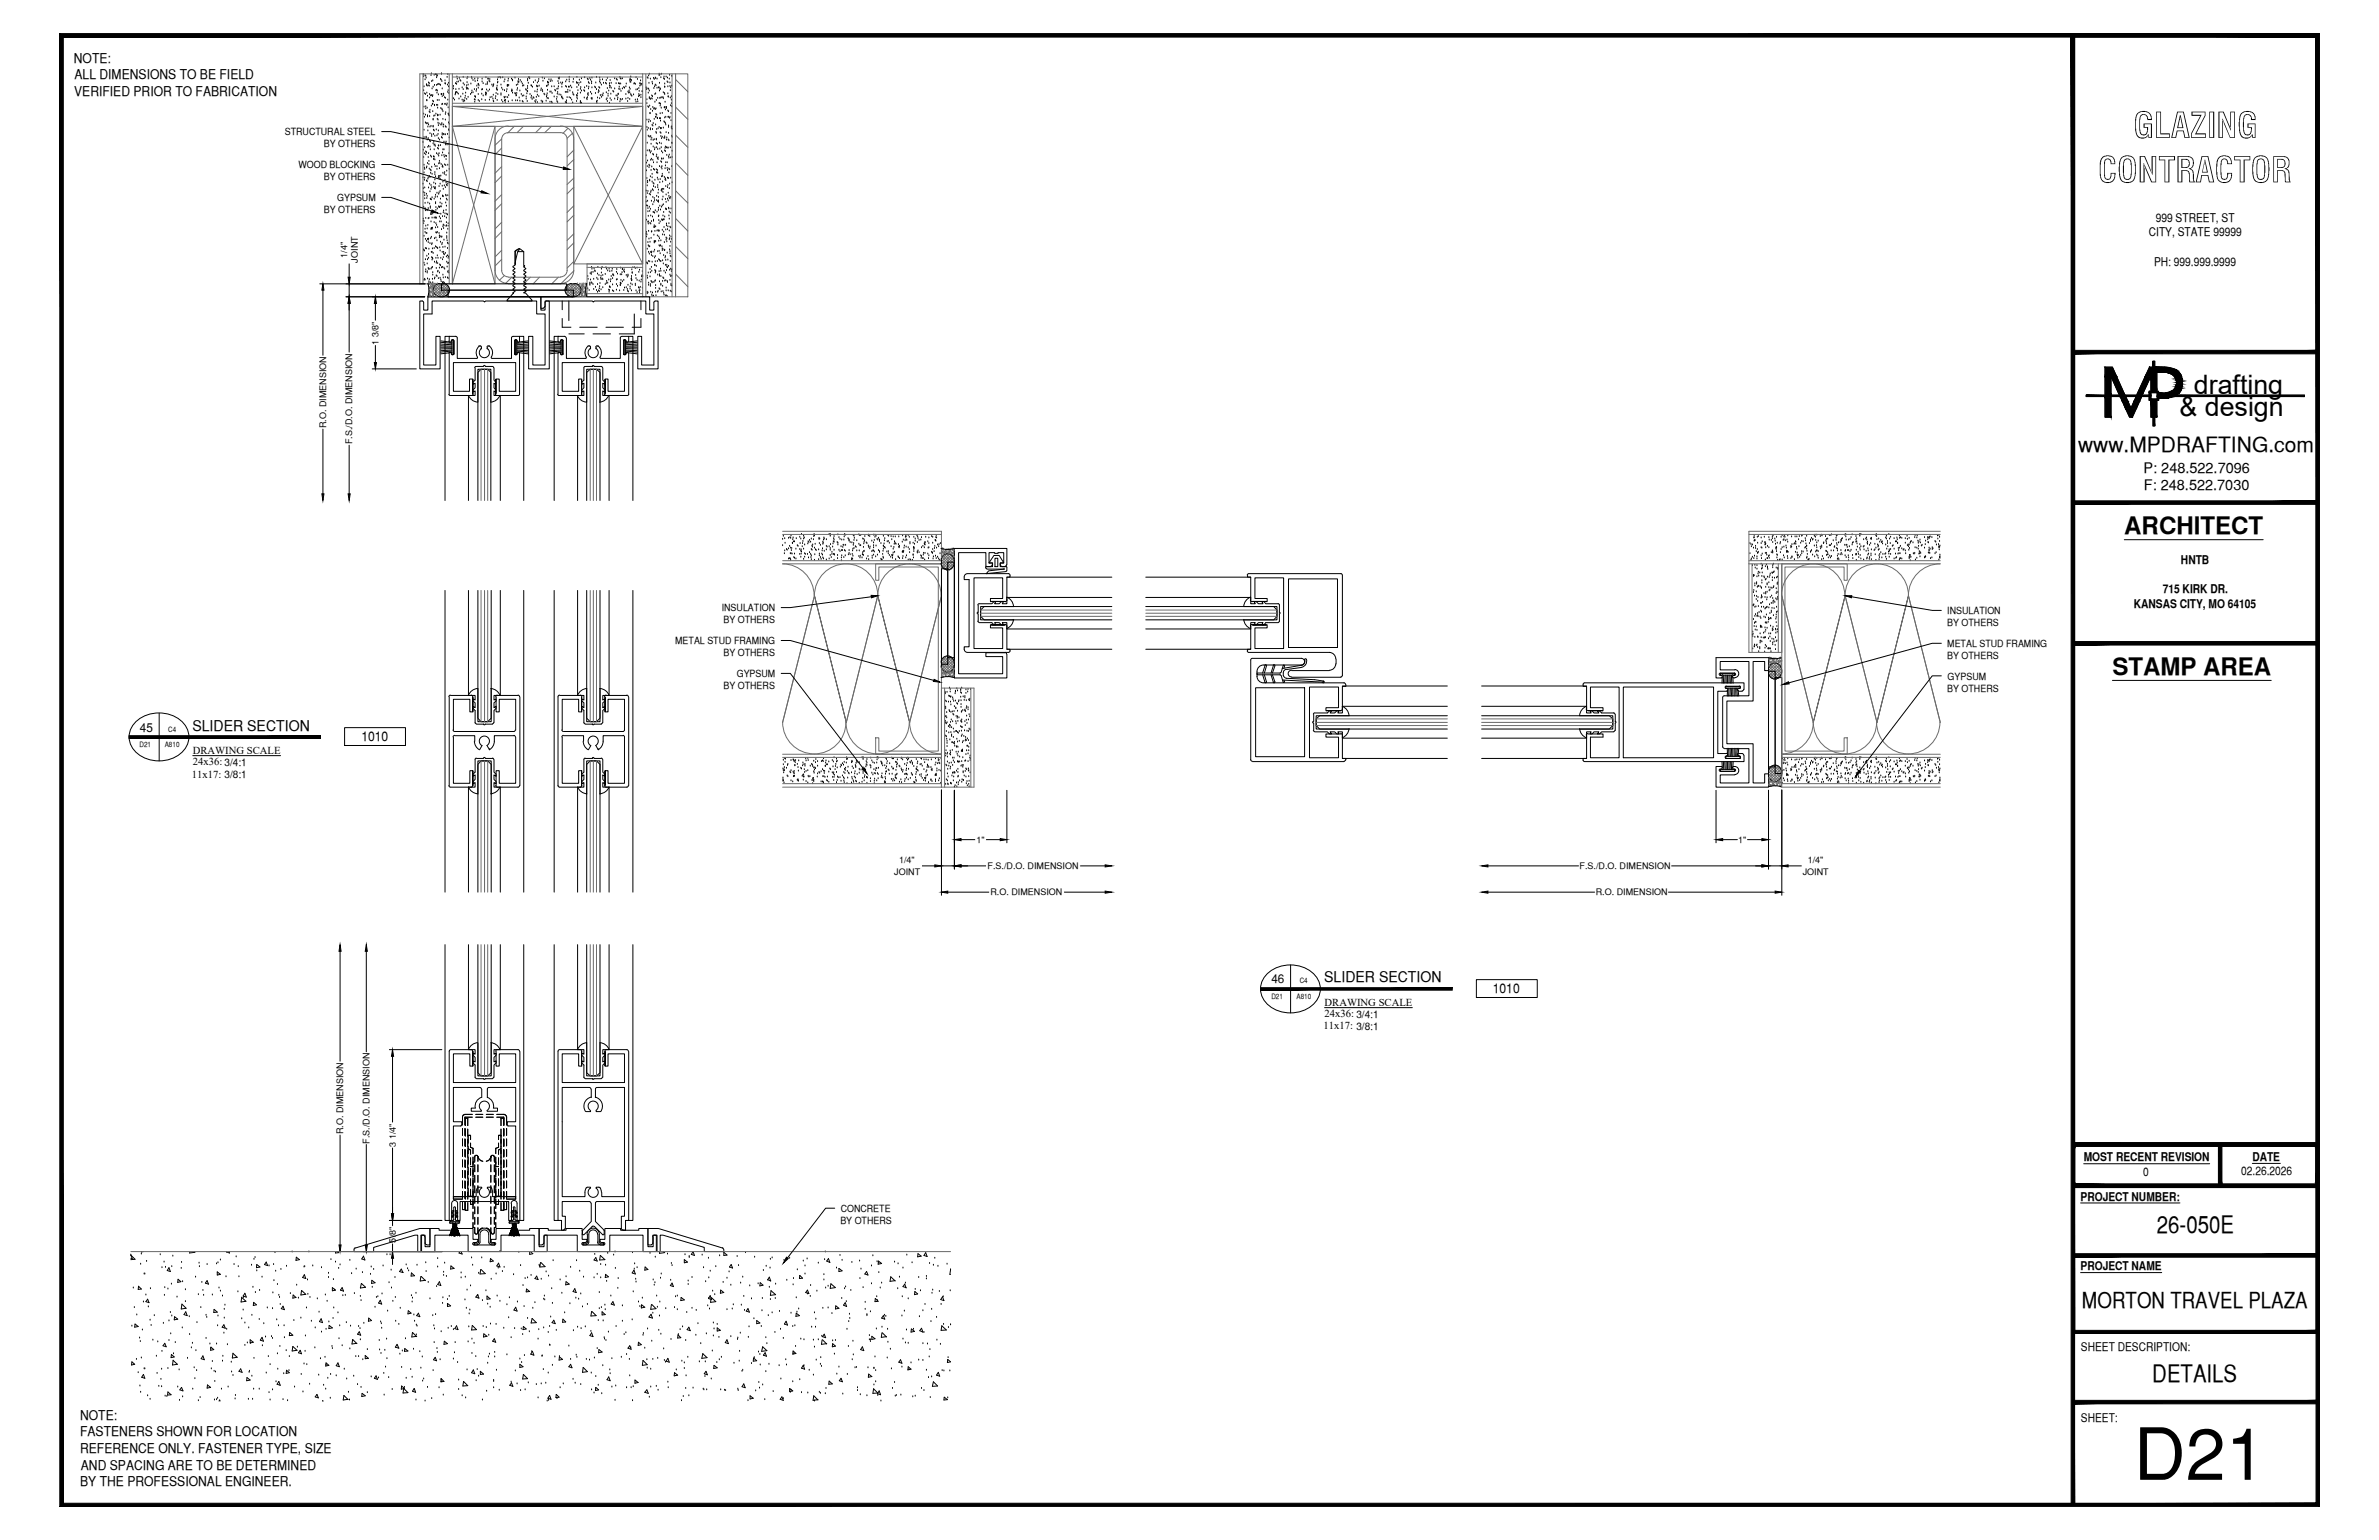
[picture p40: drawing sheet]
<svg xmlns="http://www.w3.org/2000/svg" width="432mm" height="279mm" viewBox="0 0 432 279" stroke-linecap="round" stroke-linejoin="round" font-family="sans-serif">
<defs><g id="words">
<text font-size="13.1" x="387.3" y="268.5">D21</text>
<g font-size="6.3">
<text x="387.2" y="25">GLAZING</text>
<text x="380.8" y="33.1">CONTRACTOR</text>
</g>
<g font-size="4.9">
<text x="398.2" y="71.5">drafting</text>
<text x="395.6" y="75.5">&amp; design</text>
</g>
<g font-size="4.4">
<text x="385.6" y="97">ARCHITECT</text>
<text x="383.4" y="122.5">STAMP AREA</text>
<text x="391.5" y="223.7">26-050E</text>
<text x="390.7" y="250.7">DETAILS</text>
</g>
<text font-size="4" x="377.9" y="237.2">MORTON TRAVEL PLAZA</text>
<text font-size="3.8" x="377.2" y="82">www.MPDRAFTING.com</text>
<g font-size="2.7">
<text x="34.9" y="132.6">SLIDER SECTION</text>
<text x="240.3" y="178.2">SLIDER SECTION</text>
</g>
<g font-size="2.6">
<text x="389.1" y="85.8">P: 248.522.7096</text>
<text x="389.1" y="89">F: 248.522.7030</text>
</g>
<g font-size="2.4">
<text x="13.4" y="11.4">NOTE:</text>
<text x="13.5" y="17.4">VERIFIED PRIOR TO FABRICATION</text>
<text x="13.5" y="14.4">ALL DIMENSIONS TO BE FIELD</text>
<text x="65.6" y="134.5">1010</text>
<text x="271" y="180.2">1010</text>
<text x="14.5" y="257.6">NOTE:</text>
<text x="14.5" y="260.6">FASTENERS SHOWN FOR LOCATION</text>
<text x="14.5" y="263.7">REFERENCE ONLY. FASTENER TYPE, SIZE</text>
<text x="14.5" y="269.6">BY THE PROFESSIONAL ENGINEER.</text>
<text x="14.7" y="266.6">AND SPACING ARE TO BE DETERMINED</text>
</g>
<g font-size="2.2">
<text x="391.3" y="40.2">999 STREET, ST</text>
<text x="390" y="42.9">CITY, STATE 99999</text>
<text x="391" y="48.2">PH: 999.999.9999</text>
<text x="392.6" y="107.6">715 KIRK DR.</text>
<text x="395.9" y="102.3">HNTB</text>
<text x="387.3" y="110.2">KANSAS CITY, MO 64105</text>
<text x="25.4" y="132.7">45</text>
<text x="230.8" y="178.4">46</text>
<text x="378.2" y="210.6">MOST RECENT REVISION</text>
<text x="389" y="213.3">0</text>
<text x="406.8" y="213.2">02.26.2026</text>
<text x="408.8" y="210.6">DATE</text>
<text x="377.6" y="217.8">PROJECT NUMBER:</text>
<text x="377.6" y="230.4">PROJECT NAME</text>
<text x="377.7" y="245.2">SHEET DESCRIPTION:</text>
<text x="377.7" y="257.9">SHEET:</text>
</g>
<g font-size="1.9">
<text x="35" y="136.7">DRAWING SCALE</text>
<text x="34.8" y="141.1">11x17: 3/8:1</text>
<text x="35" y="138.9">24x36: 3/4:1</text>
<text x="240.4" y="182.4">DRAWING SCALE</text>
<text x="240.4" y="184.6">24x36: 3/4:1</text>
<text x="240.2" y="186.8">11x17: 3/8:1</text>
</g>
<g font-size="1.8">
<text x="51.7" y="24.5">STRUCTURAL STEEL</text>
<text x="58.8" y="26.7">BY OTHERS</text>
<text x="54.2" y="30.5">WOOD BLOCKING</text>
<text x="58.8" y="32.7">BY OTHERS</text>
<text x="58.8" y="38.7">BY OTHERS</text>
<text x="61.2" y="36.4">GYPSUM</text>
<text x="131" y="110.9">INSULATION</text>
<text x="131.3" y="113.1">BY OTHERS</text>
<text x="353.4" y="111.4">INSULATION</text>
<text x="353.4" y="113.6">BY OTHERS</text>
<text x="122.6" y="116.8">METAL STUD FRAMING</text>
<text x="131.3" y="119.1">BY OTHERS</text>
<text x="353.4" y="117.3">METAL STUD FRAMING</text>
<text x="353.4" y="119.6">BY OTHERS</text>
<text x="131.3" y="125">BY OTHERS</text>
<text x="133.7" y="122.8">GYPSUM</text>
<text x="353.4" y="125.5">BY OTHERS</text>
<text x="353.5" y="123.3">GYPSUM</text>
<text x="152.6" y="219.8">CONCRETE</text>
<text x="152.5" y="222.1">BY OTHERS</text>
</g>
<g font-size="1.6">
<text x="63" y="46.7" transform="rotate(-90 63 46.7)">1/4&quot;</text>
<text x="65" y="47.6" transform="rotate(-90 65 47.6)">JOINT</text>
<text x="68.7" y="62.5" transform="rotate(-90 68.7 62.5)">1 3/8&quot;</text>
<text x="59.2" y="77.7" transform="rotate(-90 59.2 77.7)">R.O. DIMENSION</text>
<text x="63.9" y="80.6" transform="rotate(-90 63.9 80.6)">F.S./D.O. DIMENSION</text>
<text x="177.2" y="152.9">1&quot;</text>
<text x="315.5" y="152.9">1&quot;</text>
<text x="162.3" y="158.7">JOINT</text>
<text x="163.2" y="156.7">1/4&quot;</text>
<text x="179.3" y="157.7">F.S./D.O. DIMENSION</text>
<text x="286.7" y="157.7">F.S./D.O. DIMENSION</text>
<text x="327.2" y="158.7">JOINT</text>
<text x="328.1" y="156.7">1/4&quot;</text>
<text x="179.8" y="162.4">R.O. DIMENSION</text>
<text x="289.6" y="162.4">R.O. DIMENSION</text>
<text x="62.3" y="205.8" transform="rotate(-90 62.3 205.8)">R.O. DIMENSION</text>
<text x="67.1" y="207.5" transform="rotate(-90 67.1 207.5)">F.S./D.O. DIMENSION</text>
<text x="71.8" y="208" transform="rotate(-90 71.8 208)">3 1/4&quot;</text>
<text x="71.8" y="225.4" transform="rotate(-90 71.8 225.4)">5/8&quot;</text>
</g>
<g font-size="1.3">
<text x="25.3" y="135.6">D21</text>
<text x="29.9" y="135.6">A810</text>
<text x="30.5" y="132.7">C4</text>
<text x="235.9" y="178.4">C4</text>
<text x="230.8" y="181.3">D21</text>
<text x="235.3" y="181.3">A810</text>
</g>
</g></defs>
<!-- layer: SURROUNDING CONDITIONS -->
<g fill="none" stroke="#6c6c6c" stroke-width=".18">
<path d="M76.8 13.4v38.1M81.5 13.4v38.1M82.1 19.3h34.5v3.6h-34.5zM82.1 18.7h34.5M82.1 14h34.5M82.1 13.4v38.1M116.6 13.4v40.4M116.6 19.3h-34.5l34.5 3.6-12.5 25M116.6 19.3l-34.5 3.6 7.8 28.6M117.2 13.4v40.4M122 13.4v40.4M122.6 13.4h2.2v40.4h-2.2z"/>
<path d="M122.6 14.4l2.2 2.2M122.6 19.4l2.2 2.3M82.1 22.9h7.8v28.6h-7.8zM89.9 25.3v23.8M89.9 22.9l-7.8 28.6M91.1 30.2l-1.2 1.2M91.1 35.3l-1.2 1.2M91.1 26.9l-1.2 1.2M91.1 31.9l-1.2 1.2M91.1 37l-1.2 1.2M91.1 25.3v23.8M92.2 22.9a2.38 2.38 0 0 0-2.3 2.3"/>
<path d="M92.3 22.9h9.5M93.3 22.9l-1.2 1.2M95 22.9l-1.1 1.2M98.4 22.9l-1.2 1.2M100.1 22.9l-1.2 1.2M101.8 22.9a2.38 2.38 0 0 1 2.3 2.3M102.9 25.2a1.18 1.18 0 0 0-1.1-1.1h-9.6a1.17 1.17 0 0 0-1.1 1.1l-1.2 1.2M102.9 25.3v23.8M103.1 23.3l-.9 .9M103.9 24.2l-1 .9M104.1 22.9h12.5v25h-12.5zM104.1 27.2l-1.2 1.2"/>
<path d="M104.1 32.3l-1.2 1.2M104.1 37.3l-1.2 1.2M104.1 29l-1.2 1.1M104.1 34l-1.2 1.2M104.1 39.1l-1.2 1.2M104.1 25.3v23.8M104.1 22.9l12.5 25h-10v5.9h16v-40.4h-46.4v38.1h5.9M122.6 24.5l2.2 2.2M122.6 29.5l2.2 2.3M122.6 34.6l2.2 2.2M122.6 39.6l2.2 2.3M78.7 52.9l1.4-1.4 1.5 1.5-.9 .8"/>
<path d="M78.7 53l.8 .8M78.8 52.1l1.7 1.7M79 51.8l2 2M79.3 51.6l1.9 2M80.6 51.5l-1.8 1.8M80.6 51.5l1 1-1.4 1.3M81 51.6l-1.9 1.9M81.3 51.8l-2 1.9M81.5 53.3l-1.9-1.8-.9 1 1.4 1.3M81.5 52.1l-1.8 1.7M89.9 49.1a2.38 2.38 0 0 0 2.3 2.3M91.1 49.1a1.17 1.17 0 0 0 1.1 1.1"/>
<path d="M91.1 40.3l-1.2 1.2M91.1 45.4l-1.2 1.2M91.1 42l-1.2 1.2M91.1 47.1l-1.2 1.2M91.5 50l-.9 .9M92.3 50.3h9.5M92.9 50.3l-1.1 1.1M96.3 50.3l-1.2 1.2M97.9 50.3l-1.1 1.2M101.3 50.3l-1.2 1.2M102.7 52.1l1.8 1.7M102.9 49.1a1.17 1.17 0 0 1-1.1 1.1"/>
<path d="M102.9 51.8l1.9 1.9M103.3 51.6l1.9 1.9M104.1 49.1a2.38 2.38 0 0 1-2.3 2.3M104.1 42.4l-1.2 1.2M104.1 47.4l-1.2 1.2M104.1 44.1l-1.2 1.2M104.1 49.1l-2.3 2.4h-9.5M104.5 51.5l-1.8 1.8M104.6 51.5l.9 1-1.4 1.3M104.9 51.6l-1.9 2M105.2 51.8l-1.9 2M105.4 53.3l-1.8-1.8-1 1 1.4 1.3"/>
<path d="M105.4 52.1l-1.8 1.7M105.5 53l-.8 .8M105.5 52.9l-1.4-1.4-1.5 1.5 .9 .8M106.6 53.3h10M106.6 48.5h10M122.6 44.7l2.2 2.2M122.6 49.7l2.2 2.3M142 96.4h28.9v5.9h-28.9a5.7 5.7 0 0 1 5.8 5.7M142 97h28.9M317.4 97h34.8M352.2 96.4h-34.8v22h6v-16.1M142 101.7h28.9"/>
<path d="M147.8 108a5.7 5.7 0 0 1 5.8-5.7 5.7 5.7 0 0 1 5.7 5.7 5.7 5.7 0 0 1 5.8-5.7 5.7 5.7 0 0 1 5.7 5.7M147.8 108.1l-5.8 22.9a5.7 5.7 0 0 0 5.8 5.8 5.7 5.7 0 0 0 5.7-5.8 5.7 5.7 0 0 0 5.8 5.8 5.7 5.7 0 0 0 5.7-5.8M158.9 102.3h12v34.5h-12v-2.9h.6v2.4h10.8v-33.4h-10.8v2.4h-.6zM159.3 108.1l-5.7 23M170.9 108.1l-5.8 23M170.9 101.5l1.8 1.8M170.9 101.4l.9-.9 1.4 1.4M171 119.7l1.9 1.9M171 101.1l1.9 2M171.2 119.4l1.9 1.9M171.2 100.8l1.9 1.9M171.4 119.2l1.8 1.8"/>
<path d="M171.4 100.6l1.8 1.8M172.3 100.5l-1.4 1.4 1.4 1.5 .9-.8M172.3 100.5l.9 .8M172.7 119.2l-1.8 1.8 .9 1 1.4-1.4M172.7 100.6l-1.8 1.8 .9 1 1.4-1.4M172.9 119.4l-1.9 2M172.9 100.8l-1.9 2M173.1 119.8l-1.9 1.9M173.1 101.2l-1.9 1.9M173.2 120l-.9-.9-1.4 1.4 1.4 1.5M173.2 101.5l-1.8 1.8M317.4 102.3h34.8"/>
<path d="M317.4 101.7h34.8M318 102.3v16.1M322.8 102.3v16.1M323.3 108a5.7 5.7 0 0 1 5.8-5.7 5.7 5.7 0 0 1 5.7 5.7M323.4 102.3h11.9v3h-.6v-2.4h-10.7v33.4h10.7v-2.4h.6v2.9h-11.9zM323.4 108.1l5.7 23M334.9 108.1l5.8 23M346.4 108.1l5.8 23M352.1 102.3a5.7 5.7 0 0 0-5.7 5.7 5.7 5.7 0 0 0-5.8-5.7 5.7 5.7 0 0 0-5.7 5.7M142 136.8h28.9M142 137.4h28.9M153.6 131.1l-5.8-23 5.8 23"/>
<path d="M165.1 131.1l-5.8-23 5.8 23M165.1 131a5.7 5.7 0 0 0 5.7 5.8M170.9 120l.9-.9 1.4 1.4M170.9 120.1l1.8 1.8M171.4 124.8v18M173.2 121.2l-.9 .8M173.2 120.1l-1.8 1.8M176.2 124.8v18M321 140l1.8 1.7M321 121.9l1.4 1.4 .9-1.1M321 121.3l1.8 1.8M321.1 122.4l.8 .8"/>
<path d="M321.1 139.6l1.9 1.9M321.1 121l1.9 1.9M321.3 139.3l2 1.9M321.3 120.6l2 2M321.6 139l1.7 1.8-.8 1M321.6 120.5l1.8 1.7M321.9 138.9l-.8 .9M321.9 120.3l-.8 .9M321.9 138.9l1.5 1.4-1.5 1.5M321.9 120.3l1.5 1.4-1.5 1.6M322.4 120.3l-1.4 1.4M322.5 120.3l.8 .9"/>
<path d="M322.8 139l-1.8 1.8M322.8 120.4l-1.8 1.8M323 139.2l-1.9 2M323 120.6l-1.9 2M323.3 139.5l-2 1.9M323.3 120.9l-2 2M323.3 139.8l-.9-.9-1.4 1.4M323.3 121.3l-1.7 1.8M323.4 137.4h28.8M323.4 139.9l-1.8 1.8M329.1 131a5.7 5.7 0 0 0 5.8 5.8 5.7 5.7 0 0 0 5.7-5.8 5.7 5.7 0 0 0 5.8 5.8 5.7 5.7 0 0 0 5.7-5.8M329.1 131.1l5.8-23-5.8 23"/>
<path d="M329.1 131a5.7 5.7 0 0 1-5.7 5.8M340.7 131.1l5.7-23-5.7 23M352.2 136.8h-28.8v6h28.8M142 142.8h34.8v-18h-5.9v18M142 142.2h28.9M321 140.4l1.4 1.4M321.1 141l.8 .8M323.4 142.2h28.8M23.7 227.1h148.8"/>
</g>
<g fill="none" stroke="#000" stroke-width=".18">
<path d="M76.8 13.5h.1M76.9 13.9h.1M76.9 16.4h.1M77 19.4h.1M77 15.7h.1M77.1 17h.1M77.2 13.7h.1M77.2 14.5h.1M77.2 17.1h.1M77.3 19.4h.1M77.3 13.8h.1M77.3 19.7h.1"/>
<path d="M77.3 14.2h.1M77.4 15.5h.1M77.4 15.4h.1M77.5 18.3h.1M77.5 16.9h.1M77.5 18.2h.1M77.5 19.6h.1M77.5 15.6h.1M77.6 17.5h.1M77.7 15.6h.1M77.8 15h.1M77.9 15.6h.1"/>
<path d="M77.9 15.2h.1M78 17.1h.1M78 17.8h.1M78.2 17.4h.1M78.2 13.7h.1M78.3 13.4h.1M78.3 19.2h.1M78.3 17.3h.1M78.4 14.8h.1M78.4 16.1h.1M78.5 18.9h.1M78.5 17.5h.1"/>
<path d="M78.5 17.3h.1M78.5 14.7h.1M78.5 18.4h.1M78.6 15.8h.1M78.7 18.5h.1M78.8 13.7h.1M78.9 19.2h.1M78.9 15.5h.1M78.9 19.1h.1M79.1 13.5h.1M79.1 16.4h.1M79.2 13.6h.1"/>
<path d="M79.2 15.5h.1M79.2 14.1h.1M79.2 19.1h.1M79.2 16.4h.1M79.3 16.9h.1M79.3 13.8h.1M79.4 18.2h.1M79.4 13.7h.1M79.4 16.5h.1M79.4 19.6h.1M79.4 15.4h.1M79.4 19.1h.1"/>
<path d="M79.6 17.2h.1M79.6 15.3h.1M79.7 18.2h.1M79.8 15.4h.1M79.9 15.5h.1M79.9 14.4h.1M80 19.7h.1M80.1 17.1h.1M80.1 14.5h.1M80.1 13.4h.1M80.1 13.5h.1M80.2 14.8h.1"/>
<path d="M80.2 19h.1M80.2 17.1h.1M80.2 19.8h.1M80.3 17.5h.1M80.3 16.1h.1M80.3 18.9h.1M80.5 17.1h.1M80.5 17.3h.1M80.7 17.7h.1M80.8 18.9h.1M80.8 14.7h.1M80.8 15.2h.1"/>
<path d="M80.8 17.8h.1M81.1 19.1h.1M81.2 14h.1M81.2 18.9h.1M81.2 15.4h.1M81.3 18.2h.1M81.3 16.8h.1M81.3 13.5h.1M81.3 19.6h.1M81.3 16.4h.1M81.4 15.1h.1M81.4 15.7h.1"/>
<path d="M81.5 17h.1M82.3 15.7h.1M82.3 17.9h.1M82.3 16.1h.1M82.5 18.2h.1M82.6 17.2h.1M82.7 17h.1M82.7 15.2h.1M82.7 16.8h.1M82.7 16.3h.1M82.9 15.3h.1M82.9 16.8h.1"/>
<path d="M82.9 14.9h.1M82.9 14h.1M83 14.4h.1M83 16.9h.1M83.2 14.9h.1M83.2 17.1h.1M83.3 18h.1M83.3 16.2h.1M83.4 14.2h.1M83.5 14.6h.1M83.6 14.7h.1M83.6 17.6h.1"/>
<path d="M83.9 15.9h.1M83.9 18.2h.1M84 17.1h.1M84.1 15.2h.1M84.1 14h.1M84.1 16.3h.1M84.1 18.5h.1M84.2 18.2h.1M84.3 15.4h.1M84.3 18.4h.1M84.4 17.8h.1M84.5 17.5h.1"/>
<path d="M84.5 16.9h.1M84.6 15.9h.1M84.7 18h.1M84.7 16.2h.1M84.7 15.6h.1M84.8 14.3h.1M84.8 15h.1M84.8 16.1h.1M84.9 14h.1M85 15.4h.1M85 17.7h.1M85 16.2h.1"/>
<path d="M85.4 17.1h.1M85.5 15.2h.1M85.6 14h.1M85.6 16.9h.1M85.7 14.3h.1M85.7 16.5h.1M85.9 14.6h.1M85.9 16.8h.1M86.1 18.1h.1M86.1 16.3h.1M86.2 14.4h.1M86.2 18.5h.1"/>
<path d="M86.2 17.5h.1M86.2 18.2h.1M86.2 14.8h.1M86.3 17.6h.1M86.3 17.7h.1M86.4 16.6h.1M86.5 16.3h.1M86.6 15.6h.1M86.7 14.7h.1M86.7 14.3h.1M86.8 17.1h.1M86.8 15.3h.1"/>
<path d="M86.8 16h.1M86.8 18.2h.1M86.8 15.4h.1M86.9 15.6h.1M87 18.4h.1M87.4 18.1h.1M87.4 16.3h.1M87.4 17.1h.1M87.5 14.4h.1M87.5 14.9h.1M87.6 16.3h.1M87.7 15.2h.1"/>
<path d="M87.7 17.4h.1M88.1 18.2h.1M88.1 17.2h.1M88.1 16.9h.1M88.2 15.4h.1M88.2 17.3h.1M88.2 16.9h.1M88.2 14.1h.1M88.3 17h.1M88.3 16.3h.1M88.5 15.3h.1M88.5 15h.1"/>
<path d="M88.6 14.4h.1M88.6 16.6h.1M88.8 14.7h.1M88.8 18.2h.1M88.8 16.3h.1M88.9 14.4h.1M88.9 14.9h.1M89 17.7h.1M89.3 15.4h.1M89.3 17.7h.1M89.5 15.7h.1M89.5 18h.1"/>
<path d="M89.5 17.3h.1M89.5 15.6h.1M89.5 18.4h.1M89.6 15.4h.1M89.6 18.5h.1M89.9 17.9h.1M90 17.5h.1M90 17h.1M90.1 16.2h.1M90.2 16h.1M90.2 18.2h.1M90.2 16.4h.1"/>
<path d="M90.2 15.6h.1M90.2 16.3h.1M90.3 14.5h.1M90.3 15h.1M90.4 14.9h.1M90.4 17.1h.1M90.4 14.1h.1M90.7 14h.1M90.9 14.2h.1M90.9 17.3h.1M90.9 15.4h.1M90.9 17h.1"/>
<path d="M91.1 16h.1M91.1 18.2h.1M91.2 14.1h.1M91.2 16.3h.1M91.2 18.5h.1M91.5 14.9h.1M91.5 17.7h.1M91.6 18.3h.1M91.6 16.4h.1M91.6 17.8h.1M91.6 14.5h.1M91.7 18.6h.1"/>
<path d="M91.8 18.2h.1M91.8 17.7h.1M91.9 16.6h.1M92 16.3h.1M92.1 15.7h.1M92.1 15.5h.1M92.1 17.7h.1M92.2 14.7h.1M92.2 15.6h.1M92.3 14.4h.1M92.3 18.5h.1M92.3 17.3h.1"/>
<path d="M92.3 15.5h.1M92.8 14.4h.1M92.8 16.6h.1M92.9 16.3h.1M93 18.3h.1M93 16.5h.1M93 14.5h.1M93 14.7h.1M93 16.9h.1M93.5 14.2h.1M93.5 17h.1M93.5 17.1h.1"/>
<path d="M93.6 18.3h.1M93.7 17.4h.1M93.7 15.5h.1M93.7 17.3h.1M93.8 17h.1M93.9 16.4h.1M93.9 16.1h.1M93.9 18.3h.1M94 15.4h.1M94 15h.1M94 14.8h.1M94.1 14.4h.1"/>
<path d="M94.2 14.9h.1M94.2 17.8h.1M94.4 18.4h.1M94.4 16.5h.1M94.4 14.6h.1M94.6 14.9h.1M94.6 17.1h.1M94.8 15.2h.1M94.8 17.5h.1M94.8 18.4h.1M94.9 15.6h.1M94.9 18.5h.1"/>
<path d="M95.1 17.4h.1M95.1 15.6h.1M95.4 16.3h.1M95.5 18h.1M95.5 17.6h.1M95.5 16.4h.1M95.6 17h.1M95.7 18.4h.1M95.7 16.6h.1M95.8 14.7h.1M95.8 16.1h.1M95.8 15.7h.1"/>
<path d="M95.8 14.4h.1M95.8 16.6h.1M95.9 15.1h.1M96 14.1h.1M96.1 14.3h.1M96.2 17.1h.1M96.4 15.6h.1M96.4 17.8h.1M96.5 17.5h.1M96.5 15.6h.1M96.6 18h.1M96.6 15.8h.1"/>
<path d="M96.8 17.7h.1M96.8 15h.1M96.9 17.8h.1M97.1 18.4h.1M97.1 16.6h.1M97.2 14.7h.1M97.2 18.6h.1M97.3 18.2h.1M97.3 17.7h.1M97.4 15.6h.1M97.5 16.7h.1M97.5 15.7h.1"/>
<path d="M97.5 16.3h.1M97.5 15h.1M97.5 17.3h.1M97.5 18.6h.1M97.6 15.7h.1M97.7 14.8h.1M97.8 17.5h.1M97.8 14.4h.1M97.9 15.6h.1M98.2 16.4h.1M98.2 16.1h.1M98.2 18.4h.1"/>
<path d="M98.4 14.2h.1M98.4 16.4h.1M98.4 18.6h.1M98.5 18.5h.1M98.5 16.6h.1M98.6 14.7h.1M98.7 17.1h.1M98.8 14.3h.1M98.9 17.2h.1M99.1 18.4h.1M99.2 17.6h.1M99.2 15.7h.1"/>
<path d="M99.3 17.3h.1M99.3 17h.1M99.3 15.6h.1M99.3 17.8h.1M99.4 16.4h.1M99.4 14.9h.1M99.4 15h.1M99.5 15.4h.1M99.5 17.9h.1M99.6 15h.1M99.6 14.5h.1M99.8 18.5h.1"/>
<path d="M99.8 16.7h.1M99.9 14.8h.1M100 14.5h.1M100 16.7h.1M100.1 18.5h.1M100.1 15.7h.1M100.2 14.7h.1M100.2 17h.1M100.2 18.7h.1M100.6 17.6h.1M100.6 15.7h.1M100.7 16.4h.1"/>
<path d="M100.8 16.5h.1M101 18h.1M101.1 17.7h.1M101.1 16.2h.1M101.1 18.4h.1M101.2 17.1h.1M101.2 18.6h.1M101.2 16.8h.1M101.3 14.8h.1M101.3 16.1h.1M101.3 15.7h.1M101.3 14.2h.1"/>
<path d="M101.4 15.2h.1M101.5 14.4h.1M101.5 17.2h.1M101.5 14.2h.1M101.8 15h.1M101.8 17.3h.1M101.9 17.7h.1M102 15.8h.1M102 15.3h.1M102 17.6h.1M102 17.8h.1M102.1 15h.1"/>
<path d="M102.2 18h.1M102.6 18.6h.1M102.6 16.8h.1M102.7 14.9h.1M102.7 15.7h.1M102.8 18.7h.1M102.8 18.3h.1M102.8 15.8h.1M102.9 14.5h.1M102.9 16.8h.1M102.9 17.7h.1M103.1 16.8h.1"/>
<path d="M103.1 16.4h.1M103.2 15.8h.1M103.3 17.7h.1M103.3 15.8h.1M103.3 14h.1M103.3 14.9h.1M103.3 14.5h.1M103.4 16.5h.1M103.6 15.6h.1M103.6 17.8h.1M103.8 15.9h.1M103.8 18.2h.1"/>
<path d="M103.9 18.7h.1M103.9 16.8h.1M104 14.9h.1M104 17.1h.1M104.1 14.4h.1M104.1 17.3h.1M104.6 18.4h.1M104.6 17.3h.1M104.6 15h.1M104.7 17.7h.1M104.7 15.9h.1M104.7 14h.1"/>
<path d="M104.7 15.1h.1M104.8 17.4h.1M104.8 15.1h.1M104.8 18h.1M104.8 17h.1M104.9 16.4h.1M105 15.5h.1M105.1 15.1h.1M105.2 14.5h.1M105.3 18.7h.1M105.3 16.9h.1M105.3 16.2h.1"/>
<path d="M105.3 18.4h.1M105.3 18.6h.1M105.4 15h.1M105.4 15.9h.1M105.5 14.3h.1M105.5 16.5h.1M105.5 18.7h.1M106 16.4h.1M106 17.8h.1M106.1 15.9h.1M106.1 14.1h.1M106.1 16.6h.1"/>
<path d="M106.5 15.7h.1M106.5 17.9h.1M106.6 18.1h.1M106.6 17.7h.1M106.6 14.4h.1M106.7 17.1h.1M106.7 17h.1M106.7 14.5h.1M106.7 17.3h.1M106.8 15h.1M106.8 16.1h.1M106.9 15.8h.1"/>
<path d="M106.9 15.2h.1M107.1 14.2h.1M107.2 14.5h.1M107.2 16.8h.1M107.3 17.9h.1M107.4 14.9h.1M107.4 17.1h.1M107.4 15.2h.1M107.4 17.8h.1M107.4 15.9h.1M107.4 14.2h.1M107.4 18h.1"/>
<path d="M107.9 15.8h.1M108.1 17h.1M108.1 15.9h.1M108.1 15h.1M108.3 14h.1M108.3 16.3h.1M108.3 18.5h.1M108.3 18.7h.1M108.4 18.4h.1M108.5 17.8h.1M108.6 16.8h.1M108.6 16.4h.1"/>
<path d="M108.7 15.9h.1M108.7 16.6h.1M108.8 17.9h.1M108.8 16h.1M108.8 14.2h.1M108.8 14.9h.1M108.9 14.5h.1M109 15.1h.1M109 17.3h.1M109.2 15.4h.1M109.2 17.7h.1M109.3 17.3h.1"/>
<path d="M109.3 14.5h.1M109.4 17.4h.1M109.5 17h.1M109.5 15.1h.1M109.9 15.1h.1M110 14.6h.1M110 16.8h.1M110 15.2h.1M110 18.1h.1M110.2 17.9h.1M110.2 16.1h.1M110.2 14.2h.1"/>
<path d="M110.2 18.4h.1M110.4 17.5h.1M110.4 17.1h.1M110.5 16.5h.1M110.6 15.6h.1M110.6 15.2h.1M110.6 18.7h.1M110.7 15.9h.1M110.7 14.6h.1M110.7 15.7h.1M110.7 17.9h.1M110.9 17.1h.1"/>
<path d="M110.9 15.1h.1M110.9 16h.1M110.9 18.2h.1M111.3 16.6h.1M111.4 16.7h.1M111.6 18h.1M111.6 16.1h.1M111.6 14.3h.1M111.8 15.2h.1M111.8 17.4h.1M111.9 14.4h.1M112 14.5h.1"/>
<path d="M112 17.4h.1M112.1 18.1h.1M112.1 17.8h.1M112.2 17.1h.1M112.3 15.2h.1M112.3 16.2h.1M112.4 15.8h.1M112.5 15.2h.1M112.5 14h.1M112.5 16.3h.1M112.5 18.5h.1M112.6 14.3h.1"/>
<path d="M112.6 18h.1M112.6 15.2h.1M112.7 14.4h.1M112.7 16.6h.1M112.7 18.2h.1M113 18h.1M113 16.1h.1M113 14.3h.1M113.2 15.9h.1M113.3 16h.1M113.6 17.1h.1M113.6 15.7h.1"/>
<path d="M113.6 18h.1M113.7 15.2h.1M113.9 18.4h.1M114 17.8h.1M114 16.7h.1M114.1 16.9h.1M114.2 16.5h.1M114.2 15.9h.1M114.3 18h.1M114.3 14.6h.1M114.3 16.8h.1M114.4 16.2h.1"/>
<path d="M114.4 14.4h.1M114.4 14.9h.1M114.4 14.5h.1M114.5 14h.1M114.5 14.9h.1M114.5 17.1h.1M114.6 17.3h.1M114.6 14.6h.1M114.7 17.5h.1M115 17.2h.1M115.1 15.2h.1M115.2 15.2h.1"/>
<path d="M115.3 15.3h.1M115.3 18.2h.1M115.4 14.1h.1M115.4 16.3h.1M115.4 18.5h.1M115.7 18.1h.1M115.7 16.3h.1M115.7 14.4h.1M115.8 18.5h.1M115.9 17.5h.1M116 17.1h.1M116 16.1h.1"/>
<path d="M116 16.6h.1M116.1 17.4h.1M116.1 15.6h.1M116.1 15.2h.1M116.2 15.2h.1M116.3 14.7h.1M116.3 17.3h.1M116.3 15.5h.1M116.3 17.7h.1M116.5 15.3h.1M116.5 16.6h.1M117.3 15.9h.1"/>
<path d="M117.3 16.3h.1M117.4 18.1h.1M117.4 18.8h.1M117.5 14.1h.1M117.6 16.1h.1M117.6 19.4h.1M117.6 14.2h.1M117.7 16.9h.1M117.7 13.8h.1M117.7 16.2h.1M117.7 19.5h.1M117.8 15.1h.1"/>
<path d="M117.9 17.9h.1M117.9 16.5h.1M117.9 17.7h.1M117.9 13.5h.1M117.9 19.2h.1M118 18h.1M118 14.4h.1M118.1 19.9h.1M118.2 17.9h.1M118.3 17.4h.1M118.4 18h.1M118.4 14.9h.1"/>
<path d="M118.4 15.2h.1M118.4 17.5h.1M118.5 19.5h.1M118.6 14.2h.1M118.7 19.8h.1M118.7 16.1h.1M118.7 14.4h.1M118.7 19.7h.1M118.8 15.7h.1M118.9 18.5h.1M118.9 17.1h.1M118.9 19.9h.1"/>
<path d="M118.9 14.2h.1M118.9 15.4h.1M119 14.2h.1M119 17h.1M119.1 19.7h.1M119.1 15.6h.1M119.1 18.2h.1M119.3 16h.1M119.3 14.4h.1M119.4 17.8h.1M119.5 15.9h.1M119.6 13.7h.1"/>
<path d="M119.6 15.9h.1M119.6 18.8h.1M119.6 13.5h.1M119.7 16.5h.1M119.7 15.1h.1M119.8 17.8h.1M119.8 18.8h.1M119.8 13.6h.1M119.8 19.2h.1M119.8 16.1h.1M119.8 16.3h.1M119.9 18.9h.1"/>
<path d="M120 17.8h.1M120 14.1h.1M120 19.6h.1M120.1 13.5h.1M120.1 17.7h.1M120.3 17.7h.1M120.4 17.9h.1M120.4 16.8h.1M120.5 14.3h.1M120.5 14h.1M120.6 14.4h.1M120.6 19.6h.1"/>
<path d="M120.6 17h.1M120.6 17.1h.1M120.6 15.8h.1M120.6 15.2h.1M120.7 18.5h.1M120.7 19.5h.1M120.8 19.9h.1M120.9 14h.1M121 19.5h.1M121 19.7h.1M121.1 14.9h.1M121.2 14.2h.1"/>
<path d="M121.2 15.7h.1M121.2 17h.1M121.2 15h.1M121.3 17.6h.1M121.5 14.4h.1M121.5 13.7h.1M121.6 15h.1M121.6 15.7h.1M121.7 17.8h.1M121.7 16.4h.1M121.7 19.2h.1M121.7 15.9h.1"/>
<path d="M121.9 17.5h.1M121.9 18.8h.1M121.9 18.2h.1M121.9 19.4h.1M121.9 13.8h.1M121.9 15.6h.1M76.8 25.8h.1M76.8 33.4h.1M76.8 32.3h.1M76.8 27.2h.1M76.8 39.8h.1M76.8 34.2h.1"/>
<path d="M76.8 34.9h.1M76.9 28.6h.1M76.9 20.7h.1M76.9 37.6h.1M77 31.4h.1M77 30h.1M77 25h.1M77 23.6h.1M77 32.7h.1M77 30.5h.1M77 21.3h.1M77 27.9h.1"/>
<path d="M77.1 35.5h.1M77.1 34.1h.1M77.1 36.1h.1M77.1 32.3h.1M77.1 26.8h.1M77.1 35.1h.1M77.1 30.7h.1M77.2 36.9h.1M77.2 37.9h.1M77.2 38.2h.1M77.2 20.9h.1M77.2 22.3h.1"/>
<path d="M77.3 39.6h.1M77.3 28.1h.1M77.3 27.6h.1M77.3 24.9h.1M77.3 25h.1M77.3 22.4h.1M77.4 30.5h.1M77.4 35.2h.1M77.4 32.8h.1M77.4 27.7h.1M77.5 36h.1M77.5 22.5h.1"/>
<path d="M77.5 38.2h.1M77.5 30.3h.1M77.5 25.4h.1M77.5 35.6h.1M77.5 33h.1M77.6 21h.1M77.6 21.2h.1M77.6 29.7h.1M77.7 23.7h.1M77.7 22.4h.1M77.7 26.7h.1M77.7 23.1h.1"/>
<path d="M77.7 36.8h.1M77.7 32.5h.1M77.7 38.2h.1M77.7 25.1h.1M77.7 37.8h.1M77.7 32.3h.1M77.7 28.6h.1M77.7 39.7h.1M77.8 27.9h.1M77.8 26.5h.1M77.8 34.1h.1M77.8 22.7h.1"/>
<path d="M77.9 29.3h.1M77.9 39.6h.1M77.9 29.8h.1M77.9 32h.1M77.9 30.7h.1M77.9 20.3h.1M78 33.4h.1M78 21.1h.1M78 37h.1M78 25.6h.1M78 34.8h.1M78 32.2h.1"/>
<path d="M78 26.7h.1M78 24.3h.1M78 20h.1M78 23.1h.1M78 20.4h.1M78.1 37.5h.1M78.1 36.1h.1M78.1 37.8h.1M78.1 27.2h.1M78.1 30.9h.1M78.1 25.7h.1M78.2 38.9h.1"/>
<path d="M78.2 31.4h.1M78.2 36.2h.1M78.2 28.3h.1M78.2 22.9h.1M78.2 38.6h.1M78.2 34.4h.1M78.2 33.7h.1M78.2 31h.1M78.3 28.5h.1M78.3 36.3h.1M78.4 34h.1M78.4 30.4h.1"/>
<path d="M78.4 24.8h.1M78.4 24.4h.1M78.4 38.9h.1M78.4 39.6h.1M78.4 35.9h.1M78.4 31.6h.1M78.5 20.3h.1M78.5 38.8h.1M78.6 23.1h.1M78.6 21.7h.1M78.6 22.9h.1M78.6 26.1h.1"/>
<path d="M78.6 21.8h.1M78.7 24.4h.1M78.7 28.4h.1M78.7 23.6h.1M78.7 25.8h.1M78.7 34h.1M78.7 33.2h.1M78.7 29h.1M78.7 28.9h.1M78.7 21.1h.1M78.8 28.5h.1M78.8 27.2h.1"/>
<path d="M78.8 39.6h.1M78.8 36.1h.1M78.8 26.4h.1M78.8 23.7h.1M78.9 29.9h.1M78.9 34.2h.1M78.9 32.6h.1M78.9 31.3h.1M78.9 24.7h.1M78.9 21h.1M78.9 26.3h.1M78.9 31.7h.1"/>
<path d="M78.9 29h.1M79 34h.1M79 35.8h.1M79 30.2h.1M79 26.5h.1M79 39.5h.1M79 34.3h.1M79.1 36.8h.1M79.1 35.4h.1M79.1 32.1h.1M79.1 33.4h.1M79.1 37h.1"/>
<path d="M79.1 38.2h.1M79.1 37.7h.1M79.1 20.7h.1M79.1 39.6h.1M79.2 39.6h.1M79.2 23.6h.1M79.2 27.9h.1M79.3 30.2h.1M79.3 24.6h.1M79.3 35.1h.1M79.3 30.7h.1M79.4 35.8h.1"/>
<path d="M79.4 37.9h.1M79.4 21.7h.1M79.4 21h.1M79.4 20.9h.1M79.4 26.9h.1M79.5 22.4h.1M79.5 21h.1M79.5 28.1h.1M79.5 24.4h.1M79.5 21.8h.1M79.6 25.1h.1M79.6 23.7h.1"/>
<path d="M79.6 26.5h.1M79.6 22.8h.1M79.6 32.3h.1M79.6 27.1h.1M79.6 32h.1M79.6 28.3h.1M79.6 35.2h.1M79.6 37.5h.1M79.6 29.7h.1M79.7 27.9h.1M79.7 37.6h.1M79.7 33.8h.1"/>
<path d="M79.7 22.5h.1M79.7 35h.1M79.7 32.3h.1M79.8 30.6h.1M79.8 29.3h.1M79.8 39.4h.1M79.8 25.4h.1M79.8 37.7h.1M79.8 32h.1M79.8 29.7h.1M79.9 34.7h.1M79.9 33.4h.1"/>
<path d="M79.9 20.9h.1M79.9 36.8h.1M79.9 32.5h.1M79.9 36.1h.1M79.9 26.4h.1M79.9 39.7h.1M80 38.9h.1M80 37.5h.1M80 31.9h.1M80 22.7h.1M80.1 37.5h.1M80.1 29.8h.1"/>
<path d="M80.1 25h.1M80.2 28.3h.1M80.2 22.7h.1M80.2 37h.1M80.2 22.4h.1M80.3 33.8h.1M80.3 24.5h.1M80.3 24.3h.1M80.3 20h.1M80.3 30.3h.1M80.3 25.1h.1M80.3 39.3h.1"/>
<path d="M80.3 35.6h.1M80.3 30.1h.1M80.3 27.7h.1M80.4 21.7h.1M80.4 20.3h.1M80.4 31.4h.1M80.4 27.2h.1M80.4 33h.1M80.4 30.4h.1M80.5 23.1h.1M80.5 38.6h.1M80.5 34.4h.1"/>
<path d="M80.5 35.7h.1M80.5 24.4h.1M80.5 22.7h.1M80.5 38.3h.1M80.6 27.2h.1M80.6 25.8h.1M80.6 28.2h.1M80.6 24.4h.1M80.6 28.5h.1M80.6 33.7h.1M80.6 31.6h.1M80.7 31.3h.1"/>
<path d="M80.7 29.9h.1M80.7 39.3h.1M80.8 32.7h.1M80.8 38.8h.1M80.8 34h.1M80.8 24.4h.1M80.8 20.8h.1M80.8 21.8h.1M80.8 23h.1M80.9 36.8h.1M80.9 35.4h.1M80.9 30h.1"/>
<path d="M80.9 26.3h.1M80.9 26.1h.1M80.9 28.3h.1M80.9 20.4h.1M81 38.2h.1M81 35.6h.1M81 31.8h.1M81 33.2h.1M81 29h.1M81 25.8h.1M81 23.1h.1M81 39.6h.1"/>
<path d="M81 37.4h.1M81 36.1h.1M81 33.6h.1M81 28.4h.1M81.1 38.9h.1M81.1 31.1h.1M81.2 26.3h.1M81.2 36.3h.1M81.2 33.7h.1M81.2 24.4h.1M81.2 39h.1M81.3 35.5h.1"/>
<path d="M81.3 30h.1M81.3 33.4h.1M81.3 20.7h.1M81.4 22.3h.1M81.4 20.9h.1M81.4 20.7h.1M81.4 23.6h.1M81.5 23.7h.1M81.5 26.2h.1M81.5 27.9h.1M81.5 25h.1M81.5 22.5h.1"/>
<path d="M81.5 30.7h.1M81.5 21h.1M117.3 28.3h.1M117.3 36.6h.1M117.3 35.8h.1M117.3 34.7h.1M117.3 31h.1M117.3 29.6h.1M117.3 39.9h.1M117.3 37.3h.1M117.4 32.4h.1M117.4 21.8h.1"/>
<path d="M117.4 23.1h.1M117.5 35.1h.1M117.5 33.7h.1M117.5 27.4h.1M117.5 23.6h.1M117.5 30.2h.1M117.5 26h.1M117.5 36.5h.1M117.5 32.9h.1M117.5 29.2h.1M117.5 37.4h.1M117.5 33.1h.1"/>
<path d="M117.6 37.8h.1M117.6 38.4h.1M117.6 34.7h.1M117.7 39.2h.1M117.7 23.3h.1M117.7 24.7h.1M117.7 22.2h.1M117.8 21.8h.1M117.8 30.4h.1M117.8 30h.1M117.8 24.8h.1M117.9 27.3h.1"/>
<path d="M117.9 37.6h.1M117.9 35.2h.1M117.9 27.4h.1M117.9 38.4h.1M117.9 32.8h.1M117.9 32.7h.1M117.9 30.1h.1M118 20.6h.1M118 24.9h.1M118 23.4h.1M118 22h.1M118 23.6h.1"/>
<path d="M118 32.1h.1M118 27.7h.1M118 38h.1M118 35.4h.1M118.1 24.8h.1M118.1 29.1h.1M118.1 39.2h.1M118.1 34.9h.1M118.2 27.5h.1M118.2 26.2h.1M118.2 34.7h.1M118.2 30.9h.1"/>
<path d="M118.2 25.4h.1M118.2 28.9h.1M118.2 36.5h.1M118.3 30.3h.1M118.3 25.1h.1M118.4 33h.1M118.4 31.6h.1M118.4 32.3h.1M118.4 22.7h.1M118.4 34.4h.1M118.4 23.5h.1M118.4 39.4h.1"/>
<path d="M118.4 20.2h.1M118.5 37.1h.1M118.5 35.8h.1M118.5 29.1h.1M118.5 28h.1M118.5 22.9h.1M118.6 38.5h.1M118.6 34.6h.1M118.6 26.7h.1M118.6 22.4h.1M118.6 33.3h.1M118.6 25.5h.1"/>
<path d="M118.6 39.9h.1M118.6 33.8h.1M118.6 29.5h.1M118.6 30.7h.1M118.6 28.1h.1M118.7 36.7h.1M118.7 38.5h.1M118.7 33.4h.1M118.7 25.3h.1M118.7 21.7h.1M118.7 36h.1M118.8 36.4h.1"/>
<path d="M118.8 30.9h.1M118.8 27.2h.1M118.8 38.7h.1M118.9 32.7h.1M118.9 26.9h.1M118.9 38.2h.1M118.9 34h.1M119 22.7h.1M119 21.3h.1M119.1 24h.1M119.1 21.3h.1M119.1 20.8h.1"/>
<path d="M119.1 25.4h.1M119.1 30.8h.1M119.1 25.3h.1M119.1 28.4h.1M119.1 24.2h.1M119.1 26h.1M119.2 28.1h.1M119.2 26.8h.1M119.2 36.4h.1M119.2 35.6h.1M119.2 31.4h.1M119.2 23.5h.1"/>
<path d="M119.2 20.9h.1M119.3 29.5h.1M119.3 38.5h.1M119.3 31.3h.1M119.3 32.3h.1M119.3 30.9h.1M119.3 21.5h.1M119.3 28.8h.1M119.3 26.2h.1M119.4 33.7h.1M119.4 27.1h.1M119.4 36.6h.1"/>
<path d="M119.4 34h.1M119.4 31.4h.1M119.4 35.1h.1M119.4 32.6h.1M119.4 29h.1M119.4 23.4h.1M119.4 28.6h.1M119.5 37.8h.1M119.5 36.4h.1M119.5 38.2h.1M119.5 34.5h.1M119.5 35.8h.1"/>
<path d="M119.5 39.3h.1M119.5 36.7h.1M119.6 39.2h.1M119.6 23.1h.1M119.7 21.5h.1M119.7 30.2h.1M119.7 26h.1M119.8 27.1h.1M119.8 37.4h.1M119.8 33.1h.1M119.8 20.6h.1M119.8 32.6h.1"/>
<path d="M119.8 24.1h.1M119.9 22h.1M119.9 38.1h.1M119.9 23.3h.1M119.9 21.5h.1M120 24.8h.1M120 23.4h.1M120 29.3h.1M120 24.2h.1M120 26.1h.1M120 23.3h.1M120 30.4h.1"/>
<path d="M120 34.6h.1M120 26.8h.1M120.1 27.5h.1M120.1 34.4h.1M120.1 28.8h.1M120.1 25.1h.1M120.1 37.6h.1M120.1 32.1h.1M120.1 29.5h.1M120.1 30.2h.1M120.1 28.9h.1M120.1 39.9h.1"/>
<path d="M120.1 30.7h.1M120.1 34.7h.1M120.2 31.6h.1M120.2 36.3h.1M120.2 24.9h.1M120.2 20.6h.1M120.2 37.3h.1M120.3 34.4h.1M120.3 33h.1M120.3 32h.1M120.3 27.7h.1M120.3 35.8h.1"/>
<path d="M120.3 39.2h.1M120.3 34.9h.1M120.4 37.1h.1M120.4 28.8h.1M120.4 23.2h.1M120.5 39.9h.1M120.5 38.5h.1M120.5 34.4h.1M120.5 25.1h.1M120.5 22.1h.1M120.6 32.2h.1M120.6 25.1h.1"/>
<path d="M120.6 21.4h.1M120.6 39.4h.1M120.6 27.4h.1M120.6 24.8h.1M120.6 22.2h.1M120.7 30.6h.1M120.7 26.9h.1M120.7 32.6h.1M120.8 36.2h.1M120.8 32.4h.1M120.8 26.7h.1M120.8 22.4h.1"/>
<path d="M120.8 30.1h.1M120.8 27.5h.1M120.8 22.7h.1M120.8 21.3h.1M120.8 38h.1M120.8 33.8h.1M120.8 29.5h.1M120.8 37.9h.1M120.8 32.8h.1M120.9 24.1h.1M120.9 36.7h.1M120.9 35.4h.1"/>
<path d="M121 26.8h.1M121 25.4h.1M121 38h.1M121 28.2h.1M121 25h.1M121.1 29.5h.1M121.1 30.5h.1M121.1 26.9h.1M121.2 32.3h.1M121.2 30.9h.1M121.2 36.1h.1M121.2 34h.1"/>
<path d="M121.2 33.7h.1M121.2 20.1h.1M121.3 36.4h.1M121.3 35.1h.1M121.3 26.9h.1M121.3 21.3h.1M121.3 25.4h.1M121.3 37.8h.1M121.3 32.4h.1M121.3 23.1h.1M121.3 28.4h.1M121.3 24.2h.1"/>
<path d="M121.3 22.9h.1M121.3 20.3h.1M121.4 39.2h.1M121.4 37.9h.1M121.4 28.7h.1M121.4 35.6h.1M121.4 31.4h.1M121.4 30.7h.1M121.4 25.5h.1M121.5 39.8h.1M121.5 34.2h.1M121.5 38.5h.1"/>
<path d="M121.5 35.9h.1M121.5 28.1h.1M121.5 21.5h.1M121.5 33.4h.1M121.5 30.8h.1M121.6 21.3h.1M121.6 36.1h.1M121.7 26.8h.1M121.7 28.6h.1M121.7 38.7h.1M121.7 32.3h.1M121.7 35.8h.1"/>
<path d="M121.8 21.9h.1M121.8 20.6h.1M121.8 37.9h.1M121.9 23.3h.1M121.9 23.1h.1M121.9 24.7h.1M121.9 30.2h.1M121.9 26h.1M122 27.4h.1M122 26h.1M122 28.6h.1M122 24.9h.1"/>
<path d="M122 33.1h.1M122 23.4h.1M76.8 40.1h.1M76.9 45.3h.1M76.9 40.6h.1M76.9 45.4h.1M77 50.9h.1M77 47.8h.1M77 42.9h.1M77 40.2h.1M77 50.7h.1M77 45.5h.1"/>
<path d="M77.1 48.1h.1M77.2 41.6h.1M77.2 42.2h.1M77.2 50.8h.1M77.2 47.1h.1M77.2 43.4h.1M77.2 49.3h.1M77.2 45.1h.1M77.3 41h.1M77.3 49h.1M77.3 42.4h.1M77.4 45.1h.1"/>
<path d="M77.4 43.8h.1M77.5 46.5h.1M77.5 42.4h.1M77.5 49.3h.1M77.5 47.9h.1M77.5 41.5h.1M77.5 49.5h.1M77.6 50.6h.1M77.6 47.1h.1M77.6 43.4h.1M77.7 40.9h.1M77.7 44h.1"/>
<path d="M77.7 48.7h.1M77.7 43.6h.1M77.8 43.4h.1M77.8 46.9h.1M77.8 46.2h.1M77.9 48.9h.1M77.9 45.2h.1M77.9 51.1h.1M77.9 51.4h.1M77.9 48.8h.1M77.9 50.7h.1M78 44.2h.1"/>
<path d="M78.1 51.3h.1M78.2 43.3h.1M78.2 41.7h.1M78.2 40.3h.1M78.2 48.8h.1M78.3 43.1h.1M78.3 45.8h.1M78.3 41.5h.1M78.4 44.4h.1M78.4 48.6h.1M78.4 46.7h.1M78.4 47.2h.1"/>
<path d="M78.4 45.8h.1M78.4 44.2h.1M78.4 41.6h.1M78.5 48.5h.1M78.5 50.7h.1M78.5 45.1h.1M78.5 41.4h.1M78.5 46.9h.1M78.5 51.3h.1M78.5 49.9h.1M78.5 47h.1M78.5 49.5h.1"/>
<path d="M78.6 46h.1M78.8 45.1h.1M78.8 40.4h.1M78.9 50.6h.1M78.9 47.6h.1M78.9 43.3h.1M78.9 50.4h.1M79.1 41.3h.1M79.1 44.8h.1M79.1 46.9h.1M79.1 43.2h.1M79.1 40.6h.1"/>
<path d="M79.1 42.2h.1M79.2 48.7h.1M79.2 47.8h.1M79.2 50h.1M79.2 44.9h.1M79.2 42.3h.1M79.2 40.9h.1M79.2 47.5h.1M79.3 43.7h.1M79.3 50.2h.1M79.4 46.4h.1M79.4 45h.1"/>
<path d="M79.4 42.2h.1M79.4 47.8h.1M79.4 41.3h.1M79.4 49.3h.1M79.4 45.1h.1M79.5 49.2h.1M79.5 46.9h.1M79.6 50.5h.1M79.7 42.4h.1M79.8 48.6h.1M79.8 43.1h.1M79.8 49.5h.1"/>
<path d="M79.8 42.8h.1M79.8 45h.1M79.8 48.1h.1M79.8 40.3h.1M79.9 50.5h.1M79.9 45.5h.1M79.9 42.9h.1M79.9 43.9h.1M79.9 48.2h.1M80 46.9h.1M80 50.8h.1M80.1 40.3h.1"/>
<path d="M80.1 43.1h.1M80.1 51.1h.1M80.1 41.7h.1M80.1 48.6h.1M80.2 44.4h.1M80.2 43h.1M80.3 45.8h.1M80.3 44.1h.1M80.3 48.5h.1M80.3 47.1h.1M80.3 51.3h.1M80.4 49.9h.1"/>
<path d="M80.4 44.9h.1M80.4 41.1h.1M80.5 51.2h.1M80.5 50.4h.1M80.5 46.7h.1M80.5 40.8h.1M80.5 45.8h.1M80.5 41.5h.1M80.5 46.1h.1M80.6 48.6h.1M80.6 43.6h.1M80.6 41h.1"/>
<path d="M80.6 51.4h.1M80.6 46.2h.1M80.7 48.8h.1M80.8 44.8h.1M80.8 50.4h.1M80.8 46h.1M81 41.1h.1M81 41h.1M81 46.6h.1M81 40.4h.1M81.1 42.3h.1M81.1 42.9h.1"/>
<path d="M81.1 47.6h.1M81.1 43.2h.1M81.2 43.7h.1M81.2 48.5h.1M81.2 46.4h.1M81.2 45.1h.1M81.2 50.4h.1M81.2 44.1h.1M81.3 47.8h.1M81.3 49.4h.1M81.3 41.6h.1M81.3 50.5h.1"/>
<path d="M81.3 49.2h.1M81.3 41h.1M81.3 40.6h.1M81.3 46.9h.1M81.3 44.3h.1M81.4 46.6h.1M81.4 47.8h.1M81.5 49.5h.1M106.7 50.2h.1M106.7 52.4h.1M106.7 50.7h.1M106.9 52.7h.1"/>
<path d="M107.1 51.6h.1M107.1 51.8h.1M107.1 51.4h.1M107.1 49.7h.1M107.2 50.8h.1M107.3 49.8h.1M107.3 49.5h.1M107.3 51.3h.1M107.4 48.5h.1M107.4 48.8h.1M107.4 51.4h.1M107.6 49.4h.1"/>
<path d="M107.6 51.6h.1M107.8 52.5h.1M107.8 50.7h.1M107.8 48.8h.1M107.9 49.1h.1M108 49.3h.1M108.1 52.1h.1M108.3 52.7h.1M108.3 50.5h.1M108.5 51.6h.1M108.5 49.7h.1M108.5 53h.1"/>
<path d="M108.5 48.5h.1M108.5 50.7h.1M108.6 52.8h.1M108.7 50h.1M108.8 52.4h.1M108.8 52.9h.1M108.8 52h.1M108.9 51.4h.1M109 50.5h.1M109.1 52.6h.1M109.1 50.7h.1M109.1 50.1h.1"/>
<path d="M109.2 48.8h.1M109.2 49.5h.1M109.3 48.5h.1M109.3 50.6h.1M109.4 50h.1M109.4 52.2h.1M109.4 50.7h.1M109.9 51.6h.1M109.9 49.8h.1M110 48.6h.1M110 51.4h.1M110.1 48.8h.1"/>
<path d="M110.1 51.1h.1M110.3 49.1h.1M110.3 51.4h.1M110.5 52.6h.1M110.5 50.8h.1M110.6 48.8h.1M110.6 53h.1M110.6 52.7h.1M110.6 52.1h.1M110.7 52.1h.1M110.7 49.3h.1M110.7 52.2h.1"/>
<path d="M110.8 51.1h.1M110.9 50.7h.1M110.9 50.2h.1M111.1 49.2h.1M111.1 48.8h.1M111.2 51.7h.1M111.2 50.5h.1M111.2 52.8h.1M111.3 49.8h.1M111.3 49.9h.1M111.4 50h.1M111.4 52.9h.1"/>
<path d="M111.9 52.6h.1M111.9 50.8h.1M111.9 49.4h.1M111.9 51.6h.1M112 48.9h.1M112 50.7h.1M112.1 49.7h.1M112.1 51.9h.1M112.5 52.8h.1M112.6 51.8h.1M112.6 49.8h.1M112.6 51.4h.1"/>
<path d="M112.6 48.6h.1M112.7 50.9h.1M112.7 51.5h.1M112.8 49.8h.1M112.9 49.5h.1M113 48.9h.1M113 51.1h.1M113.2 52.7h.1M113.2 50.9h.1M113.2 49.2h.1M113.3 49h.1M113.3 49.4h.1"/>
<path d="M113.3 52.3h.1M113.7 50h.1M113.7 52.2h.1M113.9 50.3h.1M113.9 52.5h.1M113.9 52.8h.1M114 51.8h.1M114 49.9h.1M114 50.1h.1M114 53h.1M114.4 52.5h.1M114.4 52.1h.1"/>
<path d="M114.5 51.5h.1M114.6 50.7h.1M114.6 52.8h.1M114.6 50.9h.1M114.6 50.5h.1M114.6 50.2h.1M114.7 49h.1M114.7 50.9h.1M114.7 49.6h.1M114.7 49.5h.1M114.7 51.7h.1M114.9 48.6h.1"/>
<path d="M115.2 48.6h.1M115.3 51.8h.1M115.3 48.7h.1M115.3 51.6h.1M115.4 50h.1M115.4 50.5h.1M115.4 52.8h.1M115.6 48.6h.1M115.6 50.9h.1M115.6 53.1h.1M115.9 52.2h.1M116 49.4h.1"/>
<path d="M116 52.8h.1M116 51h.1M116 52.3h.1M116.1 49h.1M116.1 53.1h.1M116.1 52.7h.1M116.2 52.1h.1M116.3 51.2h.1M116.4 50.8h.1M116.5 50.2h.1M116.5 50h.1M116.6 49.3h.1"/>
<path d="M116.6 50h.1M116.6 52.3h.1M116.6 50.2h.1M117.3 42.5h.1M117.3 42.2h.1M117.3 43h.1M117.4 47.7h.1M117.4 47.8h.1M117.4 42.6h.1M117.5 53.3h.1M117.5 50.1h.1M117.5 53h.1"/>
<path d="M117.5 45.2h.1M117.5 50.5h.1M117.5 47.9h.1M117.6 44h.1M117.6 40.3h.1M117.6 53.1h.1M117.7 40.6h.1M117.7 49.5h.1M117.7 40.3h.1M117.7 44.6h.1M117.7 42h.1M117.7 51.4h.1"/>
<path d="M117.7 45.8h.1M117.7 51.8h.1M117.7 47.4h.1M117.8 44.8h.1M117.8 43.4h.1M117.9 46.1h.1M117.9 47.5h.1M117.9 44.8h.1M118 50.2h.1M118 48.9h.1M118 43.9h.1M118 40.5h.1"/>
<path d="M118 51.6h.1M118 49.5h.1M118 51.9h.1M118.1 53h.1M118.1 45.8h.1M118.1 40.6h.1M118.2 51.1h.1M118.2 43.2h.1M118.2 40.2h.1M118.2 46.4h.1M118.2 42.1h.1M118.2 48.5h.1"/>
<path d="M118.2 45.9h.1M118.3 45.7h.1M118.3 42h.1M118.3 53.5h.1M118.3 49.2h.1M118.3 51.2h.1M118.4 51.3h.1M118.4 47.6h.1M118.4 53.8h.1M118.4 53.1h.1M118.5 46.5h.1M118.6 40.1h.1"/>
<path d="M118.6 53.7h.1M118.7 42.7h.1M118.7 41.3h.1M118.7 51.2h.1M118.7 45.7h.1M118.7 44.1h.1M118.7 41h.1M118.7 43.8h.1M118.8 46.8h.1M118.8 45.4h.1M118.8 48.1h.1M118.8 43.9h.1"/>
<path d="M118.8 41.3h.1M118.9 48.2h.1M118.9 42h.1M118.9 51.1h.1M118.9 49.1h.1M118.9 43.9h.1M118.9 50.9h.1M118.9 49.5h.1M118.9 47.5h.1M118.9 46.5h.1M119 52.3h.1M119 53h.1"/>
<path d="M119 49.3h.1M119 43.8h.1M119 41.1h.1M119 51.8h.1M119 49.2h.1M119.1 53.7h.1M119.1 48.3h.1M119.3 41.9h.1M119.3 47.4h.1M119.3 42.8h.1M119.4 53h.1M119.4 49.9h.1"/>
<path d="M119.4 45.7h.1M119.4 52.8h.1M119.4 41.8h.1M119.6 43.8h.1M119.6 40h.1M119.6 43h.1M119.6 47.1h.1M119.6 42h.1M119.6 41.9h.1M119.6 40.6h.1M119.6 49.3h.1M119.6 45.6h.1"/>
<path d="M119.6 52.4h.1M119.6 44.6h.1M119.7 43.3h.1M119.7 51.1h.1M119.7 50.1h.1M119.7 49.8h.1M119.7 47.2h.1M119.8 44.7h.1M119.8 52.5h.1M119.8 47.4h.1M119.8 46h.1M119.8 40.3h.1"/>
<path d="M119.9 48.8h.1M119.9 44.6h.1M120 51.6h.1M120 50.2h.1M120 49.2h.1M120 43.7h.1M120 51.8h.1M120 47.4h.1M120 53h.1M120.1 44.8h.1M120.2 45.5h.1M120.2 41.8h.1"/>
<path d="M120.2 45.1h.1M120.3 51.1h.1M120.3 47.3h.1M120.3 51.9h.1M120.3 42.6h.1M120.3 40h.1M120.3 52.9h.1M120.3 50.4h.1M120.3 45.3h.1M120.4 47.9h.1M120.5 46.4h.1M120.5 42.1h.1"/>
<path d="M120.5 53.2h.1M120.5 50.5h.1M120.5 41.3h.1M120.5 53.5h.1M120.5 49.2h.1M120.6 44h.1M120.6 42.7h.1M120.6 45.5h.1M120.6 45.4h.1M120.6 51h.1M120.7 46.8h.1M120.8 49.5h.1"/>
<path d="M120.8 48.1h.1M120.8 46.5h.1M120.8 50.9h.1M120.8 47.2h.1M120.8 41.7h.1M120.8 53.7h.1M120.9 53.7h.1M120.9 52.3h.1M120.9 52.8h.1M120.9 43.6h.1M120.9 43.2h.1M121 49.1h.1"/>
<path d="M121 41h.1M121 40.6h.1M121 48.1h.1M121 43.9h.1M121 48.5h.1M121 43.3h.1M121.1 51.1h.1M121.1 53.8h.1M121.1 45.9h.1M121.2 41.7h.1M121.2 51.2h.1M121.2 48.6h.1"/>
<path d="M121.2 47.2h.1M121.2 41.1h.1M121.3 52.8h.1M121.3 48.3h.1M121.4 40.6h.1M121.5 41.9h.1M121.5 43.5h.1M121.5 43.3h.1M121.5 49h.1M121.5 45.3h.1M121.5 42.8h.1M121.6 46h.1"/>
<path d="M121.6 44.7h.1M121.6 50.9h.1M121.6 49.9h.1M121.6 45.7h.1M121.6 41.2h.1M121.7 47.4h.1M121.7 52.8h.1M121.7 46.5h.1M121.7 50.2h.1M121.7 48.8h.1M121.7 43.9h.1M121.7 41.3h.1"/>
<path d="M121.8 51.6h.1M121.8 43h.1M121.8 51.8h.1M121.8 46.6h.1M121.9 53h.1M121.9 43.4h.1M121.9 49.3h.1M121.9 49h.1M121.9 50.1h.1M121.9 51.9h.1M142 97.9h.1M142 99h.1"/>
<path d="M142.2 97.3h.1M142.4 99.9h.1M142.4 97.7h.1M142.5 98.6h.1M142.7 99.7h.1M142.9 99.8h.1M143.1 97.7h.1M143.1 99.6h.1M143.3 99.1h.1M143.4 97.5h.1M143.5 99.4h.1M143.5 97.7h.1"/>
<path d="M143.6 97.2h.1M143.6 99.9h.1M143.7 99.5h.1M143.8 98.6h.1M143.9 97.9h.1M144 97.6h.1M144 98.3h.1M144.2 98.3h.1M144.5 99.6h.1M144.5 97.7h.1M144.7 99h.1M144.8 99.1h.1"/>
<path d="M145.2 99.7h.1M145.2 97.5h.1M145.2 98.6h.1M145.4 97.8h.1M145.4 99.8h.1M145.5 97h.1M145.6 99.2h.1M145.7 98.6h.1M145.7 98.2h.1M145.9 97.8h.1M145.9 99.6h.1M145.9 97.3h.1"/>
<path d="M146 97.6h.1M146 98.9h.1M146.6 98.7h.1M146.7 98.3h.1M146.8 98.4h.1M146.9 98h.1M147.1 98.4h.1M147.3 97.8h.1M147.3 99.7h.1M147.4 99.8h.1M147.4 99.1h.1M147.4 99.3h.1"/>
<path d="M147.5 98.9h.1M147.6 97.9h.1M147.7 97.3h.1M147.8 97h.1M147.8 99.4h.1M147.8 97.2h.1M148 98.7h.1M148 99.8h.1M148.1 99.9h.1M148.6 99.8h.1M148.7 97.9h.1M148.7 97.7h.1"/>
<path d="M148.7 98.6h.1M148.8 97.8h.1M148.9 98.9h.1M149.2 99.9h.1M149.3 99.6h.1M149.4 98.7h.1M149.4 98.4h.1M149.4 98.6h.1M149.5 98h.1M149.5 97.6h.1M149.6 97.8h.1M150 97.9h.1"/>
<path d="M150 99.8h.1M150 99.1h.1M150.1 99.3h.1M150.5 99.2h.1M150.5 97h.1M150.7 97h.1M150.7 99.5h.1M150.7 97.3h.1M150.7 99.8h.1M150.7 98.8h.1M150.7 97.1h.1M151.1 99.3h.1"/>
<path d="M151.2 98.7h.1M151.3 98.3h.1M151.3 97.7h.1M151.4 98h.1M151.4 99.8h.1M151.4 97.3h.1M151.4 98.4h.1M152 98.4h.1M152.1 97h.1M152.1 98.9h.1M152.1 98.6h.1M152.3 99.8h.1"/>
<path d="M152.3 97.5h.1M152.5 97.9h.1M152.7 99.2h.1M152.7 99.9h.1M152.8 98h.1M152.9 99.9h.1M153 99.3h.1M153 98.9h.1M153.2 98h.1M153.2 98.9h.1M153.2 97.4h.1M153.3 97h.1"/>
<path d="M153.3 99.9h.1M153.5 97.1h.1M153.5 98.9h.1M153.9 97.7h.1M154.1 97.9h.1M154.1 98h.1M154.1 99.9h.1M154.1 98.2h.1M154.3 98.4h.1M154.6 98.5h.1M154.7 99.9h.1M154.8 99.6h.1"/>
<path d="M154.9 97.2h.1M154.9 98.9h.1M154.9 98.6h.1M155 98h.1M155 99.5h.1M155 97.3h.1M155.1 97.7h.1M155.3 99.2h.1M155.4 99.3h.1M155.5 98.1h.1M155.5 99.9h.1M155.9 98.7h.1"/>
<path d="M155.9 97h.1M156 99.9h.1M156 97.2h.1M156.1 99h.1M156.2 97.2h.1M156.2 99h.1M156.6 97.8h.1M156.7 99.3h.1M156.8 98.7h.1M156.8 97.9h.1M156.8 98.4h.1M156.9 98.1h.1"/>
<path d="M157 97.3h.1M157.2 98.5h.1M157.4 98.6h.1M157.6 97.2h.1M157.6 99.1h.1M157.7 99.3h.1M157.7 97.1h.1M157.9 99.6h.1M157.9 97.3h.1M157.9 99.3h.1M158.2 98.2h.1M158.4 99.9h.1"/>
<path d="M158.6 99h.1M158.6 99.4h.1M158.6 98.5h.1M158.6 99.9h.1M158.6 97.1h.1M158.7 98h.1M158.8 97.1h.1M158.8 97.5h.1M159 97.3h.1M159 99.1h.1M159.2 97.9h.1M159.3 98h.1"/>
<path d="M159.4 99.9h.1M159.4 97.7h.1M159.6 98.2h.1M159.6 98h.1M159.9 98.6h.1M160.3 97.3h.1M160.3 99.1h.1M160.3 99.6h.1M160.5 98.7h.1M160.5 98.1h.1M160.5 99.3h.1M160.6 97.7h.1"/>
<path d="M160.7 99.4h.1M161 98.3h.1M161.2 97.2h.1M161.2 98.2h.1M161.3 97.3h.1M161.4 98.6h.1M161.7 97.3h.1M161.7 99.2h.1M161.9 97.9h.1M162.1 99.6h.1M162.1 97.4h.1M162.2 99.3h.1"/>
<path d="M162.3 98.7h.1M162.4 98.3h.1M162.4 98.4h.1M162.5 97.4h.1M162.5 98.6h.1M162.6 98.7h.1M163.1 98.8h.1M163.1 97.4h.1M163.1 99.3h.1M163.2 99.4h.1M163.3 99.1h.1M163.8 98.4h.1"/>
<path d="M163.8 97.2h.1M164 98h.1M164.1 99.4h.1M164.1 99.1h.1M164.3 98.1h.1M164.3 97.5h.1M164.4 97.2h.1M164.5 97.4h.1M164.5 99.3h.1M164.5 97.9h.1M164.6 98h.1M164.8 99.4h.1"/>
<path d="M164.8 97.2h.1M165 99.7h.1M165 97.5h.1M165.2 98.4h.1M165.2 98.7h.1M165.7 98.6h.1M165.8 99.4h.1M165.9 97.5h.1M165.9 99.3h.1M165.9 99.7h.1M165.9 99.5h.1M166 98.7h.1"/>
<path d="M166.1 97.8h.1M166.1 98.2h.1M166.4 97.2h.1M166.5 98.4h.1M166.6 97.4h.1M166.6 99.9h.1M166.6 97.7h.1M166.8 98h.1M167.1 98h.1M167.3 97.5h.1M167.3 99.4h.1M167.5 99.1h.1"/>
<path d="M167.8 99.4h.1M167.8 98.7h.1M167.8 98.8h.1M167.9 98.5h.1M167.9 98.4h.1M167.9 98.9h.1M168 97.5h.1M168.4 98.3h.1M168.5 99.4h.1M168.6 97.6h.1M168.6 99.4h.1M168.6 98.6h.1"/>
<path d="M169.1 97.3h.1M169.3 98.6h.1M169.3 99.7h.1M169.3 97.5h.1M169.6 99.5h.1M169.7 99.1h.1M169.7 98h.1M169.8 98.1h.1M169.9 97.5h.1M169.9 98.2h.1M169.9 97.2h.1M170 97.6h.1"/>
<path d="M170 99.4h.1M170.2 98.9h.1M170.4 99.2h.1M170.4 98.8h.1M170.7 98.6h.1M317.6 98.6h.1M317.8 98.8h.1M317.9 99.2h.1M318.1 98.9h.1M318.3 99.4h.1M318.3 97.6h.1M318.4 97.2h.1"/>
<path d="M318.4 97.5h.1M318.4 98.2h.1M318.5 98.1h.1M318.5 98h.1M318.6 99.1h.1M318.6 99.5h.1M319 99.7h.1M319 97.5h.1M319 98.6h.1M319.2 97.3h.1M319.7 97.6h.1M319.7 99.4h.1"/>
<path d="M319.7 98.6h.1M319.8 99.4h.1M319.8 98.3h.1M320.2 97.5h.1M320.4 98.5h.1M320.4 98.4h.1M320.4 98.9h.1M320.4 98.8h.1M320.5 99.4h.1M320.5 98.7h.1M320.8 99.1h.1M321.1 97.5h.1"/>
<path d="M321.1 99.4h.1M321.1 98h.1M321.5 98h.1M321.7 99.9h.1M321.7 97.7h.1M321.7 97.4h.1M321.8 98.4h.1M321.8 97.2h.1M322.1 97.8h.1M322.2 98.2h.1M322.3 98.7h.1M322.3 99.5h.1"/>
<path d="M322.4 99.3h.1M322.4 99.7h.1M322.5 97.5h.1M322.5 99.4h.1M322.6 98.6h.1M323.1 98.7h.1M323.2 98.4h.1M323.3 99.7h.1M323.3 97.5h.1M323.5 99.4h.1M323.5 97.2h.1M323.7 98h.1"/>
<path d="M323.8 97.4h.1M323.8 99.3h.1M323.8 97.9h.1M323.9 97.2h.1M324 97.5h.1M324 98.1h.1M324.2 99.1h.1M324.2 99.4h.1M324.4 98h.1M324.5 98.4h.1M324.5 97.2h.1M325.1 99.1h.1"/>
<path d="M325.1 99.4h.1M325.2 97.4h.1M325.2 99.3h.1M325.2 98.8h.1M325.6 98.7h.1M325.8 98.6h.1M325.8 97.4h.1M325.9 98.3h.1M325.9 98.4h.1M325.9 98.7h.1M326.1 99.3h.1M326.1 99.6h.1"/>
<path d="M326.1 97.4h.1M326.5 97.9h.1M326.5 99.2h.1M326.6 97.3h.1M326.8 98.6h.1M327 98.2h.1M327 97.3h.1M327.1 97.2h.1M327.3 98.3h.1M327.6 99.4h.1M327.7 97.7h.1M327.7 98.1h.1"/>
<path d="M327.7 99.3h.1M327.8 98.7h.1M327.9 97.3h.1M327.9 99.1h.1M327.9 99.6h.1M328.4 98.6h.1M328.6 98.2h.1M328.6 98h.1M328.8 99.9h.1M328.8 97.7h.1M329 98h.1M329.1 97.9h.1"/>
<path d="M329.3 97.3h.1M329.3 99.1h.1M329.4 97.1h.1M329.5 97.5h.1M329.6 98h.1M329.7 99h.1M329.7 99.9h.1M329.8 99.4h.1M329.8 98.5h.1M329.8 97.1h.1M329.8 99.9h.1M330 98.2h.1"/>
<path d="M330.4 97.3h.1M330.4 99.3h.1M330.5 99.6h.1M330.6 97.1h.1M330.6 99.1h.1M330.6 99.3h.1M330.7 97.2h.1M331 98.6h.1M331 98.5h.1M331.3 97.3h.1M331.4 98.1h.1M331.5 98.4h.1"/>
<path d="M331.5 98.7h.1M331.5 97.9h.1M331.6 99.3h.1M331.7 97.8h.1M332 97.2h.1M332 99h.1M332.2 99h.1M332.3 97.2h.1M332.4 99.9h.1M332.4 98.7h.1M332.4 97h.1M332.7 98.1h.1"/>
<path d="M332.8 99.9h.1M332.9 99.3h.1M333 99.2h.1M333.2 97.7h.1M333.2 98h.1M333.3 99.5h.1M333.3 97.3h.1M333.4 98.6h.1M333.4 97.2h.1M333.4 98.9h.1M333.5 99.6h.1M333.5 99.9h.1"/>
<path d="M333.7 98.5h.1M334 98.4h.1M334.1 98h.1M334.1 99.9h.1M334.2 98.2h.1M334.3 97.9h.1M334.4 97.7h.1M334.8 97.1h.1M334.8 98.9h.1M335 97h.1M335 99.9h.1M335 97.4h.1"/>
<path d="M335.1 98h.1M335.1 98.9h.1M335.2 98.9h.1M335.3 99.3h.1M335.3 99.9h.1M335.5 98h.1M335.5 99.9h.1M335.7 99.2h.1M335.8 97.9h.1M336 99.8h.1M336 97.5h.1M336.2 97h.1"/>
<path d="M336.2 98.9h.1M336.2 98.6h.1M336.4 98.4h.1M336.9 98h.1M336.9 97.3h.1M336.9 98.4h.1M336.9 99.8h.1M337 98.3h.1M337 97.7h.1M337.1 98.7h.1M337.1 99.3h.1M337.6 97h.1"/>
<path d="M337.6 98.8h.1M337.6 99.5h.1M337.6 97.3h.1M337.6 97.1h.1M337.6 99.8h.1M337.8 99.2h.1M337.8 97h.1M338.2 99.3h.1M338.3 97.9h.1M338.3 99.8h.1M338.3 99.1h.1M338.6 97.8h.1"/>
<path d="M338.8 97.6h.1M338.8 98h.1M338.9 98.6h.1M339 98.7h.1M339 98.4h.1M339 99.6h.1M339.1 99.9h.1M339.3 98.9h.1M339.5 98.6h.1M339.5 97.8h.1M339.7 97.9h.1M339.7 99.8h.1"/>
<path d="M339.7 97.7h.1M340.2 99.9h.1M340.3 98.7h.1M340.3 99.8h.1M340.5 99.4h.1M340.5 97.2h.1M340.6 97h.1M340.6 97.3h.1M340.7 97.9h.1M340.8 98.9h.1M340.9 99.3h.1M340.9 99.8h.1"/>
<path d="M340.9 99.1h.1M341 97.8h.1M341.1 99.7h.1M341.2 98.4h.1M341.4 98h.1M341.5 98.4h.1M341.6 98.3h.1M341.7 98.7h.1M342.3 98.9h.1M342.3 97.6h.1M342.4 97.8h.1M342.4 97.3h.1"/>
<path d="M342.5 99.6h.1M342.6 98.2h.1M342.6 98.6h.1M342.6 99.2h.1M342.8 97h.1M342.9 99.8h.1M343 97.8h.1M343.1 98.6h.1M343.2 99.7h.1M343.2 97.5h.1M343.5 99.1h.1M343.6 99h.1"/>
<path d="M343.8 97.7h.1M343.8 99.6h.1M344 98.3h.1M344.2 98.3h.1M344.3 97.6h.1M344.4 97.9h.1M344.4 98.6h.1M344.6 99.5h.1M344.6 99.9h.1M344.7 99.4h.1M344.7 97.2h.1M344.8 97.7h.1"/>
<path d="M344.9 99.1h.1M344.9 97.5h.1M345.2 97.7h.1M345.2 99.6h.1M345.4 99.8h.1M345.6 99.7h.1M345.8 98.6h.1M345.8 99.9h.1M345.8 97.7h.1M346.1 97.3h.1M346.2 97.9h.1M346.2 99h.1"/>
<path d="M346.3 98.9h.1M346.4 99.2h.1M346.5 99.8h.1M346.5 97.7h.1M346.5 98.9h.1M346.6 99.5h.1M346.7 98.6h.1M346.8 98.4h.1M346.9 98.2h.1M347.2 98.5h.1M347.5 97.5h.1M347.6 99.4h.1"/>
<path d="M347.6 97.2h.1M347.9 97.6h.1M347.9 99.4h.1M348 97.2h.1M348.1 98.2h.1M348.2 98.6h.1M348.2 99.6h.1M348.2 99.1h.1M348.3 98.3h.1M348.5 98h.1M348.6 98.5h.1M348.7 99.1h.1"/>
<path d="M348.9 98.9h.1M349.3 97.5h.1M349.3 99.4h.1M349.4 98.8h.1M349.5 98.2h.1M349.9 97.5h.1M349.9 97.9h.1M349.9 98.4h.1M350 98.5h.1M350.1 97.6h.1M350.1 99.4h.1M350.1 99.8h.1"/>
<path d="M350.1 99.9h.1M350.1 97.7h.1M350.2 97.5h.1M350.3 99.6h.1M350.3 97.4h.1M350.6 97.5h.1M350.7 99.4h.1M350.7 99.7h.1M350.8 99.6h.1M351.2 98.2h.1M351.3 98.4h.1M351.5 98.9h.1"/>
<path d="M351.7 97.2h.1M351.7 97.8h.1M351.9 98.8h.1M351.9 99.2h.1M351.9 99.4h.1M351.9 97.2h.1M352 99.8h.1M352 97.5h.1M352 99.3h.1M352 98.2h.1M352.1 99.1h.1M142.4 100.5h.1"/>
<path d="M143.1 101.4h.1M143.3 101.3h.1M143.4 101.4h.1M143.4 100.5h.1M143.5 101.7h.1M143.6 100.5h.1M143.8 100.5h.1M144.1 101.2h.1M144.2 100.5h.1M144.2 101.3h.1M144.5 101.4h.1M145.2 100.6h.1"/>
<path d="M145.4 101.1h.1M145.4 100h.1M145.4 100.5h.1M145.5 100.1h.1M145.9 101.5h.1M146 101.1h.1M146 100.5h.1M146.2 100.6h.1M146.6 100.6h.1M146.7 101.2h.1M146.9 100.3h.1M147.1 100.6h.1"/>
<path d="M147.2 101.2h.1M147.3 101.5h.1M147.3 100.8h.1M147.8 101.7h.1M147.9 100.6h.1M148.6 101.5h.1M148.7 100.8h.1M148.7 100.5h.1M148.9 101.2h.1M149 101.5h.1M149.2 100.5h.1M149.3 100.7h.1"/>
<path d="M149.4 101.2h.1M149.5 101.4h.1M149.6 100h.1M150 101.6h.1M150.5 101.4h.1M150.7 100.8h.1M150.9 101.2h.1M151 100.2h.1M151 100.6h.1M151.3 100.6h.1M151.4 101.7h.1M151.4 100.6h.1"/>
<path d="M151.4 100.7h.1M152 100.8h.1M152 101.3h.1M152.5 100.1h.1M152.7 101.7h.1M152.7 101.2h.1M152.8 100.8h.1M153.2 101.2h.1M153.4 100.8h.1M153.4 100h.1M154 100.6h.1M154.1 100.4h.1"/>
<path d="M154.3 100.6h.1M154.6 101.5h.1M154.6 101.3h.1M154.7 100.6h.1M154.7 101.5h.1M154.8 100.9h.1M155.9 101h.1M156.1 101.2h.1M156.1 100.9h.1M156.5 101.2h.1M156.5 100.6h.1M156.6 100.3h.1"/>
<path d="M156.6 100.6h.1M156.7 100.8h.1M156.8 100.1h.1M156.8 100h.1M157.3 101.4h.1M157.5 101h.1M157.7 101.5h.1M158.2 100.1h.1M158.3 100.9h.1M158.3 101.3h.1M158.6 100.7h.1M158.7 100.1h.1"/>
<path d="M158.9 101h.1M159.3 100.7h.1M159.6 100.1h.1M159.6 100.2h.1M159.9 101.5h.1M160 101.6h.1M160.1 101.6h.1M160.2 100.6h.1M160.3 101.1h.1M160.3 100h.1M160.3 101.3h.1M161 100.1h.1"/>
<path d="M161.2 100.5h.1M161.2 100.1h.1M161.4 100.8h.1M161.7 101.1h.1M161.9 100.8h.1M162 101.3h.1M162 100.9h.1M162.1 100.7h.1M162.1 100.3h.1M162.4 100.2h.1M162.6 101.5h.1M163 101h.1"/>
<path d="M163.1 101.2h.1M163.3 101.3h.1M163.8 100.2h.1M163.8 101.3h.1M163.8 100.1h.1M163.9 101h.1M163.9 100.2h.1M164 100.2h.1M164 100h.1M164.4 101.2h.1M164.5 100.8h.1M164.8 101.6h.1"/>
<path d="M165.1 100.3h.1M165.2 101.5h.1M165.3 101.7h.1M165.6 101.7h.1M165.7 100.6h.1M165.7 100.8h.1M165.8 101.2h.1M165.9 100.1h.1M166.5 100.3h.1M166.5 100.1h.1M166.8 100.3h.1M167.1 100.8h.1"/>
<path d="M167.2 101.3h.1M167.3 101h.1M167.5 101.3h.1M167.6 100.7h.1M167.6 100.4h.1M167.8 101.6h.1M167.9 100.4h.1M168.4 100.5h.1M168.5 101.3h.1M168.6 100.8h.1M169.1 100.2h.1M169.2 100.4h.1"/>
<path d="M169.2 100.3h.1M169.4 101.4h.1M169.4 101h.1M169.5 100.1h.1M169.8 100.9h.1M169.9 101.3h.1M170.2 101.1h.1M170.4 101.4h.1M170.5 101.7h.1M170.6 100.5h.1M317.6 100.5h.1M317.8 101.7h.1"/>
<path d="M317.9 101.4h.1M318.1 102.6h.1M318.1 115.2h.1M318.1 101.1h.1M318.1 115.5h.1M318.1 114.7h.1M318.1 117.7h.1M318.2 109.9h.1M318.2 115.1h.1M318.3 104.4h.1M318.3 107.5h.1M318.3 104.6h.1"/>
<path d="M318.3 112.4h.1M318.3 107.1h.1M318.3 109.7h.1M318.3 101.3h.1M318.4 113.7h.1M318.4 117.3h.1M318.4 104.5h.1M318.5 117h.1M318.5 108.1h.1M318.5 117.3h.1M318.5 113.1h.1M318.5 100.9h.1"/>
<path d="M318.5 115.6h.1M318.5 102.6h.1M318.5 106.3h.1M318.5 111.8h.1M318.5 105.9h.1M318.5 110.2h.1M318.6 112.9h.1M318.6 114.3h.1M318.6 103.1h.1M318.6 111.5h.1M318.7 110.1h.1M318.7 112.9h.1"/>
<path d="M318.8 107.4h.1M318.8 108.8h.1M318.8 113.7h.1M318.8 117.2h.1M318.8 100.1h.1M318.8 106h.1M318.8 108.2h.1M318.8 105.7h.1M318.9 103.3h.1M318.9 104.6h.1M318.9 102.6h.1M318.9 111.8h.1"/>
<path d="M318.9 114.4h.1M318.9 117h.1M318.9 101h.1M318.9 101.4h.1M319 106.6h.1M319 117.5h.1M319 111.3h.1M319 115.6h.1M319 109.1h.1M319 111.7h.1M319 100.4h.1M319 100.3h.1"/>
<path d="M319.1 111.9h.1M319.1 115.6h.1M319.1 104.1h.1M319.1 108.4h.1M319.1 106.4h.1M319.2 106.4h.1M319.2 110h.1M319.2 103.8h.1M319.2 100.2h.1M319.2 104.5h.1M319.2 118.2h.1M319.3 111.1h.1"/>
<path d="M319.4 117.7h.1M319.4 117.5h.1M319.4 103.9h.1M319.5 115h.1M319.5 116.3h.1M319.5 106.4h.1M319.5 112h.1M319.5 116.6h.1M319.5 113.6h.1M319.5 113.8h.1M319.6 110.9h.1M319.6 112.2h.1"/>
<path d="M319.6 109.5h.1M319.6 113.8h.1M319.6 116.3h.1M319.7 109.5h.1M319.7 115.7h.1M319.7 102.4h.1M319.7 106.6h.1M319.7 108.5h.1M319.7 113.7h.1M319.7 100.8h.1M319.7 106.7h.1M319.7 108.1h.1"/>
<path d="M319.7 110.2h.1M319.7 103.3h.1M319.7 111.1h.1M319.7 101.3h.1M319.8 105.3h.1M319.8 104.6h.1M319.8 108.3h.1M319.8 113.9h.1M319.8 116.5h.1M319.8 105.8h.1M319.8 108.4h.1M319.8 103.9h.1"/>
<path d="M319.8 102.7h.1M319.8 103.1h.1M319.8 100.5h.1M319.9 102.6h.1M319.9 109.3h.1M320 115.8h.1M320.1 110.2h.1M320.1 114.9h.1M320.2 104.6h.1M320.2 107.7h.1M320.2 112h.1M320.2 104.8h.1"/>
<path d="M320.2 115.8h.1M320.3 118.3h.1M320.4 108.4h.1M320.4 113.9h.1M320.4 117.6h.1M320.4 114.7h.1M320.4 110.5h.1M320.4 115.7h.1M320.4 117.1h.1M320.4 102.8h.1M320.4 112.1h.1M320.4 105.2h.1"/>
<path d="M320.4 113h.1M320.4 100.4h.1M320.4 101.6h.1M320.5 114.4h.1M320.5 106.6h.1M320.5 107.5h.1M320.5 107.8h.1M320.5 110.4h.1M320.5 113h.1M320.5 105.1h.1M320.6 110.2h.1M320.6 111.6h.1"/>
<path d="M320.6 117.3h.1M320.6 102.5h.1M320.6 100.4h.1M320.7 108.8h.1M320.7 113.1h.1M320.7 100.7h.1M320.7 106.1h.1M320.7 107.4h.1M320.7 108.5h.1M320.7 114h.1M320.7 105.9h.1M320.7 110.2h.1"/>
<path d="M320.7 101.3h.1M320.8 104.7h.1M320.8 102.9h.1M320.8 103.1h.1M320.8 101.3h.1M320.9 103.3h.1M320.9 117.7h.1M320.9 112.9h.1M321 112.1h.1M321 115.9h.1M321 112.5h.1M321 101h.1"/>
<path d="M321.1 106.6h.1M321.1 110.3h.1M321.1 105.7h.1M321.1 115h.1M321.1 117.7h.1M321.1 104.8h.1M321.1 107.2h.1M321.1 112.3h.1M321.1 101.3h.1M321.1 100.8h.1M321.2 109.7h.1M321.2 117.7h.1"/>
<path d="M321.2 111.3h.1M321.2 115.6h.1M321.2 104.5h.1M321.2 107.1h.1M321.3 116.4h.1M321.3 117.7h.1M321.3 104.1h.1M321.3 108.4h.1M321.4 113.6h.1M321.4 115h.1M321.4 112.2h.1M321.4 112.3h.1"/>
<path d="M321.4 106.7h.1M321.4 118.2h.1M321.5 109.5h.1M321.5 110.9h.1M321.5 111.1h.1M321.5 100.3h.1M321.6 108.1h.1M321.6 106.7h.1M321.6 110.4h.1M321.6 116h.1M321.6 103.9h.1M321.7 104h.1"/>
<path d="M321.7 105.3h.1M321.7 104.8h.1M321.7 114.1h.1M321.7 114.4h.1M321.8 102.6h.1M321.8 103h.1M321.8 108.6h.1M321.8 116.6h.1M321.8 117h.1M321.8 100.3h.1M321.8 100.1h.1M321.8 109.5h.1"/>
<path d="M321.8 113.8h.1M321.8 109.2h.1M321.8 114.3h.1M321.9 102.4h.1M321.9 106.6h.1M321.9 103.9h.1M321.9 111.7h.1M321.9 116h.1M321.9 106.4h.1M321.9 109h.1M322 110.4h.1M322 116.5h.1"/>
<path d="M322 103.8h.1M322.1 104.9h.1M322.1 109.3h.1M322.2 117.1h.1M322.3 115.7h.1M322.3 114.2h.1M322.3 117.9h.1M322.3 114.3h.1M322.3 108.6h.1M322.3 112.3h.1M322.3 114.9h.1M322.4 111.6h.1"/>
<path d="M322.4 113h.1M322.4 103.1h.1M322.4 106.8h.1M322.4 107.7h.1M322.4 112h.1M322.4 116.4h.1M322.5 110.2h.1M322.5 104.8h.1M322.5 111.1h.1M322.5 100.1h.1M322.5 107.4h.1M322.5 108.8h.1"/>
<path d="M322.5 113.7h.1M322.5 116.3h.1M322.5 101.2h.1M322.5 100.6h.1M322.6 106h.1M322.6 114.7h.1M322.6 105.9h.1M322.6 111h.1M322.6 100.8h.1M322.6 104.7h.1M322.6 114.2h.1M322.6 108.4h.1"/>
<path d="M322.6 101.7h.1M322.7 103.3h.1M322.7 103.1h.1M322.7 108.7h.1M322.7 107.5h.1M322.7 105.7h.1M323 101.7h.1M323.1 101.5h.1M323.2 100.3h.1M323.5 101.6h.1M323.7 100.8h.1M323.8 101.2h.1"/>
<path d="M324.3 100h.1M324.3 100.2h.1M324.4 100.2h.1M324.4 101h.1M324.4 100.1h.1M324.5 101.3h.1M324.5 100.2h.1M325.1 101.3h.1M325.2 101.2h.1M325.2 101h.1M325.7 101.5h.1M325.9 100.2h.1"/>
<path d="M326.2 100.3h.1M326.2 100.7h.1M326.3 100.9h.1M326.3 101.3h.1M326.4 100.8h.1M326.6 101.1h.1M326.8 100.8h.1M327 100.5h.1M327 100.1h.1M327.3 100.1h.1M327.9 101.3h.1M328 101.1h.1"/>
<path d="M328 100h.1M328 100.6h.1M328.2 101.6h.1M328.4 101.5h.1M328.6 100.2h.1M328.7 100.1h.1M329 100.7h.1M329.4 101h.1M329.6 100.1h.1M329.8 100.7h.1M329.9 100.9h.1M330 100.1h.1"/>
<path d="M330 101.3h.1M330.6 101.5h.1M330.8 101h.1M331 101.4h.1M331.4 100h.1M331.5 100.1h.1M331.5 100.8h.1M331.7 100.6h.1M331.7 100.3h.1M331.8 100.6h.1M331.9 101.2h.1M332.1 100.9h.1"/>
<path d="M332.2 101.2h.1M332.4 101h.1M333.5 100.9h.1M333.5 101.5h.1M333.6 100.6h.1M333.6 101.3h.1M333.8 101.5h.1M334 100.6h.1M334.2 100.4h.1M334.3 100.6h.1M334.9 100.8h.1M334.9 100h.1"/>
<path d="M335.1 101.2h.1M335.5 100.8h.1M335.5 101.7h.1M335.5 101.2h.1M335.8 100.1h.1M336.2 100.8h.1M336.3 101.3h.1M336.9 100.6h.1M336.9 100.7h.1M336.9 101.7h.1M337.2 100.2h.1M337.3 100.6h.1"/>
<path d="M337.4 101.2h.1M337.6 100.8h.1M337.8 101.4h.1M338.3 101.6h.1M338.7 100h.1M338.8 101.4h.1M338.9 101.2h.1M339 100.7h.1M339.2 100.5h.1M339.3 101.5h.1M339.3 101.2h.1M339.6 100.8h.1"/>
<path d="M339.6 100.5h.1M339.7 101.5h.1M340.4 100.6h.1M340.5 101.7h.1M341.1 101.5h.1M341.1 100.8h.1M341.1 101.2h.1M341.2 100.6h.1M341.4 100.3h.1M341.6 101.2h.1M341.8 100.6h.1M342.1 100.6h.1"/>
<path d="M342.3 101.1h.1M342.3 100.5h.1M342.4 101.5h.1M342.8 100.1h.1M342.8 100.5h.1M342.9 101.1h.1M343 100h.1M343.2 100.6h.1M343.8 101.4h.1M344 100.5h.1M344.1 101.3h.1M344.2 101.2h.1"/>
<path d="M344.5 100.5h.1M344.7 100.5h.1M344.7 101.7h.1M344.8 101.4h.1M344.9 100.5h.1M344.9 101.3h.1M345.2 101.4h.1M345.9 100.5h.1M346.5 101.3h.1M346.5 101.1h.1M346.6 100.8h.1M346.6 101.2h.1"/>
<path d="M346.7 101.7h.1M346.7 100.8h.1M346.8 101.1h.1M347.3 100.5h.1M347.4 100.5h.1M347.5 100.4h.1M347.7 101.6h.1M347.9 101.3h.1M348.3 100.5h.1M348.4 100.1h.1M348.4 100.5h.1M348.5 101h.1"/>
<path d="M348.5 100.2h.1M348.6 100.4h.1M349.3 101.2h.1M349.4 101.2h.1M349.4 101h.1M349.5 101h.1M350 100.3h.1M350.1 100.3h.1M350.3 100.4h.1M350.4 101.3h.1M350.6 101.2h.1M351.2 100.5h.1"/>
<path d="M351.4 100.3h.1M351.9 101.6h.1M352 101.2h.1M352.1 100.7h.1M352.1 101.3h.1M352.1 101h.1M142.1 139.5h.1M142.2 137.9h.1M142.2 139.8h.1M142.2 138.7h.1M142.3 139.6h.1M142.4 139.3h.1"/>
<path d="M142.4 139.8h.1M142.4 137.6h.1M142.5 138.3h.1M142.6 137.7h.1M142.7 139.4h.1M142.9 138.9h.1M143 138.7h.1M143.6 138h.1M143.6 139.8h.1M144 137.9h.1M144.1 140h.1M144.1 138.2h.1"/>
<path d="M144.1 138h.1M144.3 138.9h.1M144.3 138.4h.1M144.4 138h.1M144.7 138.7h.1M144.8 139.3h.1M144.9 139.9h.1M145 138h.1M145.4 139.4h.1M145.5 139.5h.1M145.7 138.9h.1M145.7 138.4h.1"/>
<path d="M145.9 138.7h.1M146 139.6h.1M146.1 138.7h.1M146.1 139h.1M146.2 137.7h.1M146.3 138h.1M146.3 140h.1M146.6 139.8h.1M146.6 137.6h.1M146.7 138h.1M147.1 139h.1M147.3 138.7h.1"/>
<path d="M147.4 138.8h.1M147.5 139.1h.1M147.7 138.1h.1M147.7 139.3h.1M147.8 139.7h.1M147.9 139.3h.1M148 138.4h.1M148 139.4h.1M148.1 137.8h.1M148.4 139h.1M148.4 138.2h.1M149.1 138.2h.1"/>
<path d="M149.3 139.6h.1M149.3 138h.1M149.4 138.2h.1M149.5 139.9h.1M149.5 137.7h.1M149.7 140h.1M149.8 139.1h.1M149.8 139h.1M149.9 138.4h.1M149.9 138h.1M150 138.7h.1M150.2 138.7h.1"/>
<path d="M150.4 138.2h.1M150.6 139.5h.1M150.7 139.6h.1M151.1 138h.1M151.2 139.1h.1M151.3 138.2h.1M151.4 137.5h.1M151.6 139.6h.1M151.6 139.1h.1M151.7 138.7h.1M151.8 138.2h.1M151.8 137.7h.1"/>
<path d="M152 139.3h.1M152 138.1h.1M152.5 139.2h.1M152.7 138.8h.1M152.7 138.9h.1M152.9 138.6h.1M153.1 138.8h.1M153.2 138.3h.1M153.3 139.6h.1M153.4 139.8h.1M153.5 139.4h.1M153.6 138.4h.1"/>
<path d="M153.7 137.5h.1M153.7 137.8h.1M153.8 140h.1M153.8 137.7h.1M153.9 139.2h.1M154.6 138.4h.1M154.6 138.1h.1M154.7 139.1h.1M154.7 138.2h.1M154.9 139.4h.1M155.3 138.9h.1M155.3 139.3h.1"/>
<path d="M155.3 139.1h.1M155.4 138.5h.1M155.4 138.1h.1M155.6 138.3h.1M156 138.4h.1M156 139.6h.1M156.1 139.7h.1M156.5 139.7h.1M156.5 137.5h.1M156.7 137.5h.1M156.7 139.3h.1M156.7 137.8h.1"/>
<path d="M157.1 139.7h.1M157.2 139.1h.1M157.2 138.7h.1M157.2 138.2h.1M157.4 138.4h.1M157.4 137.8h.1M157.4 138.9h.1M157.9 138.9h.1M158.1 137.5h.1M158.1 139.3h.1M158.1 139h.1M158.2 138h.1"/>
<path d="M158.4 138.4h.1M158.6 139.6h.1M158.7 138.5h.1M158.9 139.8h.1M159 139.4h.1M159.1 138.4h.1M159.1 139.4h.1M159.2 137.9h.1M159.2 137.5h.1M159.3 137.5h.1M159.4 137.5h.1M159.4 139.4h.1"/>
<path d="M159.9 138.2h.1M160 138.6h.1M160 138.4h.1M160.1 138.6h.1M160.2 138.9h.1M160.6 138.9h.1M160.8 137.6h.1M160.8 139.4h.1M160.9 139.1h.1M160.9 137.8h.1M161 138.6h.1M161 138.2h.1"/>
<path d="M161.2 139.7h.1M161.4 139.8h.1M161.5 138.6h.1M161.9 139.2h.1M161.9 137.5h.1M162 137.7h.1M162.1 139.5h.1M162.2 137.7h.1M162.2 139.5h.1M162.6 138.3h.1M162.6 139.8h.1M162.8 138.8h.1"/>
<path d="M162.8 139.2h.1M162.8 138.4h.1M162.9 138.6h.1M162.9 137.9h.1M163.2 139h.1M163.3 139.1h.1M163.6 137.7h.1M163.6 139.5h.1M163.6 139.8h.1M163.6 137.5h.1M163.8 137.9h.1M163.9 139.8h.1"/>
<path d="M164.2 138.7h.1M164.5 139.8h.1M164.5 139.5h.1M164.5 138.9h.1M164.5 137.6h.1M164.7 138.5h.1M164.7 137.9h.1M164.8 137.5h.1M164.9 137.7h.1M164.9 139.6h.1M165.2 138.3h.1M165.3 138.4h.1"/>
<path d="M165.4 138.1h.1M165.6 138.7h.1M165.6 138.4h.1M165.9 139.1h.1M166.3 137.8h.1M166.3 139.6h.1M166.3 139.5h.1M166.4 139.2h.1M166.5 138.6h.1M166.5 139.8h.1M166.6 138.2h.1M166.6 139.9h.1"/>
<path d="M167 138.7h.1M167.1 137.6h.1M167.2 138.7h.1M167.3 137.7h.1M167.4 139h.1M167.7 137.9h.1M167.7 139.6h.1M167.8 138.4h.1M168.1 137.9h.1M168.2 139.8h.1M168.3 139.3h.1M168.3 138.8h.1"/>
<path d="M168.3 138.9h.1M168.5 137.9h.1M168.5 139.1h.1M168.6 139.3h.1M169 139.3h.1M169 137.9h.1M169 139.7h.1M169.2 139.6h.1M169.2 139.8h.1M169.7 138.8h.1M169.8 137.7h.1M169.9 138.4h.1"/>
<path d="M170.1 139.5h.1M170.1 139.9h.1M170.2 138.6h.1M170.3 137.6h.1M170.3 138h.1M170.4 137.9h.1M170.4 139.8h.1M170.4 138.4h.1M170.6 138.6h.1M170.8 139.9h.1M170.8 137.7h.1M171.5 125.7h.1"/>
<path d="M171.5 125.6h.1M171.5 128.3h.1M171.6 125.9h.1M171.6 127.2h.1M171.6 131.2h.1M171.6 136.7h.1M171.6 130h.1M171.6 130.9h.1M171.6 128.6h.1M171.6 137.2h.1M171.6 128.3h.1M171.6 133.5h.1"/>
<path d="M171.7 130h.1M171.7 136.2h.1M171.7 138.8h.1M171.8 131.3h.1M171.8 132.7h.1M171.8 127.3h.1M171.8 133.7h.1M171.8 134.1h.1M171.8 129.3h.1M171.8 130.2h.1M171.8 138.9h.1M171.9 135.4h.1"/>
<path d="M171.9 136.8h.1M171.9 125.6h.1M171.9 131.1h.1M171.9 134.9h.1M171.9 134.5h.1M172 138.2h.1M172 136.7h.1M172 137.4h.1M172 139.6h.1M172.1 127.4h.1M172.1 131.8h.1M172.2 133h.1"/>
<path d="M172.2 139h.1M172.2 126.3h.1M172.3 138.5h.1M172.3 128.9h.1M172.3 124.8h.1M172.3 129.1h.1M172.3 126.4h.1M172.3 131.6h.1M172.4 132h.1M172.4 134.2h.1M172.4 136.8h.1M172.5 125.1h.1"/>
<path d="M172.5 125.5h.1M172.5 136.3h.1M172.5 131.7h.1M172.5 139.5h.1M172.5 126.5h.1M172.5 127.4h.1M172.5 131.1h.1M172.5 136.6h.1M172.5 139.2h.1M172.5 137h.1M172.6 127.9h.1M172.6 129.2h.1"/>
<path d="M172.6 132.9h.1M172.6 126.4h.1M172.7 130.6h.1M172.7 138.4h.1M172.7 132h.1M172.7 133.3h.1M172.7 133.6h.1M172.8 134.7h.1M172.8 136.1h.1M172.8 129.2h.1M172.9 137.5h.1M172.9 138.9h.1"/>
<path d="M172.9 126.6h.1M172.9 130.9h.1M173 126.9h.1M173 129.6h.1M173 133.8h.1M173 138h.1M173 132.3h.1M173.1 127.3h.1M173.1 129.7h.1M173.1 134.9h.1M173.2 129.1h.1M173.2 132.8h.1"/>
<path d="M173.2 137.5h.1M173.2 134.7h.1M173.2 138.4h.1M173.2 128.2h.1M173.2 135h.1M173.3 135.4h.1M173.4 125.9h.1M173.4 127.2h.1M173.4 125.4h.1M173.4 125.5h.1M173.5 128.6h.1M173.5 130.9h.1"/>
<path d="M173.5 128.5h.1M173.5 132.7h.1M173.5 130h.1M173.5 131.3h.1M173.5 136.5h.1M173.6 132.7h.1M173.6 135.6h.1M173.6 139.9h.1M173.7 134.1h.1M173.7 135.4h.1M173.7 125h.1M173.7 127.6h.1"/>
<path d="M173.7 136.8h.1M173.7 130.3h.1M173.8 138.2h.1M173.8 125.3h.1M173.8 129h.1M173.8 134.6h.1M173.8 130h.1M173.8 127.8h.1M173.8 132.9h.1M173.9 139.6h.1M173.9 130.9h.1M173.9 137.2h.1"/>
<path d="M173.9 135.6h.1M173.9 138.2h.1M173.9 136.5h.1M173.9 133h.1M174 127.3h.1M174 138.3h.1M174.1 127.1h.1M174.1 130.2h.1M174.1 132.7h.1M174.1 134.5h.1M174.2 138.2h.1M174.2 137.4h.1"/>
<path d="M174.4 125.1h.1M174.4 126.5h.1M174.4 125.3h.1M174.4 131.8h.1M174.4 125.7h.1M174.4 127.8h.1M174.4 127.1h.1M174.4 130.8h.1M174.4 139h.1M174.4 128.3h.1M174.4 130.9h.1M174.5 129.2h.1"/>
<path d="M174.5 132.7h.1M174.5 136.3h.1M174.5 125.8h.1M174.5 133.6h.1M174.6 130.6h.1M174.6 132h.1M174.6 138.2h.1M174.6 124.8h.1M174.6 129.1h.1M174.6 131.1h.1M174.6 136.2h.1M174.6 133.3h.1"/>
<path d="M174.6 138.9h.1M174.7 134.7h.1M174.7 136.1h.1M174.7 136.3h.1M174.8 137.5h.1M174.8 128.9h.1M174.8 139.2h.1M174.8 138.9h.1M174.8 134.5h.1M174.8 126.4h.1M174.9 133.6h.1M175 127.1h.1"/>
<path d="M175.1 132.6h.1M175.1 128.8h.1M175.1 138.1h.1M175.1 126.6h.1M175.1 130.9h.1M175.1 126.4h.1M175.1 129h.1M175.2 134.4h.1M175.2 140h.1M175.2 131.6h.1M175.3 133.8h.1M175.3 138h.1"/>
<path d="M175.3 129.1h.1M175.3 134.2h.1M175.3 125.8h.1M175.3 125.2h.1M175.3 136.9h.1M175.3 139.5h.1M175.4 127.1h.1M175.4 128.5h.1M175.4 130.7h.1M175.4 134.4h.1M175.5 129.9h.1M175.5 136.2h.1"/>
<path d="M175.5 128.2h.1M175.5 139.6h.1M175.5 131.3h.1M175.5 132.7h.1M175.5 135.4h.1M175.6 134h.1M175.6 135.4h.1M175.6 125.5h.1M175.7 136.8h.1M175.7 138.2h.1M175.7 125.1h.1M175.7 128.8h.1"/>
<path d="M175.7 128.4h.1M175.8 139.5h.1M175.8 130.6h.1M175.8 134.4h.1M175.8 139.9h.1M175.8 132.7h.1M175.8 136.2h.1M175.8 135.6h.1M175.8 139.8h.1M175.8 127h.1M175.9 129.7h.1M175.9 132.3h.1"/>
<path d="M176 127.1h.1M176 126.9h.1M176 130h.1M176 134.9h.1M176 137.5h.1M176.1 132.5h.1M176.1 138h.1M176.1 137.2h.1M176.1 132.4h.1M176.1 125.1h.1M176.1 137.7h.1M323.5 139.9h.1"/>
<path d="M323.5 137.7h.1M323.7 138.6h.1M323.8 137.9h.1M323.8 139.8h.1M323.8 138.4h.1M323.9 137.6h.1M324 138h.1M324 138.6h.1M324.2 139.5h.1M324.2 139.9h.1M324.4 138.4h.1M324.5 138.8h.1"/>
<path d="M324.5 137.7h.1M325.1 139.6h.1M325.1 139.8h.1M325.2 137.9h.1M325.2 139.7h.1M325.2 139.3h.1M325.6 139.3h.1M325.8 139.1h.1M325.8 137.9h.1M325.9 138.8h.1M325.9 138.9h.1M325.9 139.3h.1"/>
<path d="M326.1 139.8h.1M326.1 137.9h.1M326.5 138.4h.1M326.5 139.6h.1M326.6 137.9h.1M326.8 139h.1M327 138.7h.1M327 137.7h.1M327.1 137.6h.1M327.3 138.7h.1M327.6 139.9h.1M327.7 138.2h.1"/>
<path d="M327.7 138.6h.1M327.7 139.8h.1M327.8 139.2h.1M327.9 137.8h.1M327.9 139.6h.1M327.9 139.5h.1M328.4 139.1h.1M328.6 138.7h.1M328.6 138.4h.1M328.8 138.1h.1M329 138.4h.1M329.1 138.3h.1"/>
<path d="M329.3 137.7h.1M329.3 139.6h.1M329.4 137.5h.1M329.5 137.9h.1M329.6 138.5h.1M329.7 139.5h.1M329.8 139.8h.1M329.8 138.9h.1M329.8 137.6h.1M330 138.7h.1M330.4 137.9h.1M330.4 139.8h.1"/>
<path d="M330.6 137.5h.1M330.6 139.5h.1M330.6 139.8h.1M330.7 137.7h.1M331 139.1h.1M331 139h.1M331.3 137.9h.1M331.4 138.6h.1M331.5 138.8h.1M331.5 139.2h.1M331.5 138.4h.1M331.6 139.8h.1"/>
<path d="M331.7 138.3h.1M332 137.7h.1M332 139.5h.1M332.2 139.5h.1M332.3 137.7h.1M332.4 139.2h.1M332.4 137.5h.1M332.7 138.6h.1M332.9 139.8h.1M333 139.7h.1M333.2 138.2h.1M333.2 138.6h.1"/>
<path d="M333.3 137.8h.1M333.4 139.1h.1M333.4 137.6h.1M333.4 139.4h.1M333.7 138.9h.1M334 138.9h.1M334.1 138.6h.1M334.2 138.6h.1M334.3 138.4h.1M334.4 138.2h.1M334.8 137.5h.1M334.8 139.4h.1"/>
<path d="M335 137.5h.1M335 137.9h.1M335.1 138.4h.1M335.1 139.4h.1M335.2 139.4h.1M335.3 139.8h.1M335.5 138.5h.1M335.7 139.6h.1M335.8 138.4h.1M336 138h.1M336.2 137.5h.1M336.2 139.3h.1"/>
<path d="M336.2 139h.1M336.4 138.9h.1M336.9 138.4h.1M336.9 137.8h.1M336.9 138.9h.1M337 138.7h.1M337 138.2h.1M337.1 139.1h.1M337.1 139.7h.1M337.6 137.5h.1M337.6 139.3h.1M337.6 137.8h.1"/>
<path d="M337.8 139.7h.1M337.8 137.5h.1M338.2 139.7h.1M338.3 138.4h.1M338.3 139.6h.1M338.6 138.3h.1M338.8 138.1h.1M338.8 138.5h.1M338.9 139.1h.1M339 139.3h.1M339 138.9h.1M339.3 139.4h.1"/>
<path d="M339.5 139.1h.1M339.5 138.2h.1M339.7 138.4h.1M339.7 138.1h.1M340.3 139.2h.1M340.5 140h.1M340.5 137.7h.1M340.6 137.5h.1M340.6 137.8h.1M340.7 138.4h.1M340.8 139.4h.1M340.9 139.8h.1"/>
<path d="M340.9 139.6h.1M341 138.3h.1M341.2 138.8h.1M341.4 138.6h.1M341.5 138.9h.1M341.6 138.8h.1M341.7 139.2h.1M342.3 139.3h.1M342.3 138.1h.1M342.4 138.2h.1M342.4 137.7h.1M342.6 138.7h.1"/>
<path d="M342.6 139.1h.1M342.6 139.6h.1M342.8 137.5h.1M343 138.2h.1M343.1 139.1h.1M343.2 138h.1M343.5 139.6h.1M343.6 139.5h.1M343.8 138.2h.1M344 138.7h.1M344.2 138.7h.1M344.3 138h.1"/>
<path d="M344.4 138.4h.1M344.4 139.1h.1M344.4 139h.1M344.6 140h.1M344.7 139.9h.1M344.7 137.7h.1M344.8 138.2h.1M344.9 139.6h.1M344.9 138h.1M345.2 138.2h.1M345.8 139h.1M345.8 138.2h.1"/>
<path d="M346.1 137.8h.1M346.2 138.4h.1M346.2 139.4h.1M346.3 139.3h.1M346.4 139.7h.1M346.5 138.1h.1M346.5 139.3h.1M346.7 139.1h.1M346.8 138.8h.1M346.9 138.7h.1M347.2 139h.1M347.5 138h.1"/>
<path d="M347.6 139.8h.1M347.6 137.6h.1M347.9 138h.1M347.9 140h.1M348 137.7h.1M348.1 138.7h.1M348.2 139h.1M348.2 139.6h.1M348.3 138.7h.1M348.5 138.4h.1M348.6 138.9h.1M348.7 139.5h.1"/>
<path d="M348.9 139.4h.1M349.3 138h.1M349.3 139.9h.1M349.4 139.3h.1M349.5 138.7h.1M349.9 138h.1M349.9 138.4h.1M349.9 138.9h.1M350 138.9h.1M350.1 138h.1M350.1 140h.1M350.1 138.2h.1"/>
<path d="M350.2 137.9h.1M350.3 137.9h.1M350.6 138h.1M350.7 139.8h.1M351.2 138.7h.1M351.3 138.9h.1M351.5 139.4h.1M351.7 137.7h.1M351.7 138.3h.1M351.9 139.3h.1M351.9 139.6h.1M351.9 139.8h.1"/>
<path d="M351.9 137.6h.1M352 137.9h.1M352 139.8h.1M352 138.7h.1M352.1 139.5h.1M142.1 141.2h.1M142.1 141.7h.1M142.1 141.5h.1M142.2 141.7h.1M142.2 140.2h.1M142.3 142h.1M142.9 140.8h.1"/>
<path d="M143 140.9h.1M143.4 140.1h.1M143.5 140.2h.1M143.6 141.7h.1M143.9 141.9h.1M144 140.1h.1M144 140.9h.1M144.1 140.3h.1M144.1 140.8h.1M144.1 140.4h.1M144.2 140.8h.1M144.7 141.5h.1"/>
<path d="M144.8 141.5h.1M144.8 141.7h.1M144.9 141.7h.1M145.6 140.8h.1M145.7 140.7h.1M145.8 141.5h.1M145.9 140.6h.1M145.9 141h.1M146 140.1h.1M146.3 141.8h.1M146.6 142h.1M146.7 140.8h.1"/>
<path d="M146.8 141h.1M147 140.9h.1M147.4 141.6h.1M147.5 142.2h.1M147.5 141.3h.1M147.6 141.6h.1M147.6 141.2h.1M147.7 140h.1M147.7 141.8h.1M147.7 141.5h.1M147.8 140.3h.1M148.3 141h.1"/>
<path d="M148.4 140.4h.1M148.7 140.1h.1M148.8 140.3h.1M149 140h.1M149 141.9h.1M149.3 141.9h.1M149.4 140.9h.1M149.4 141.9h.1M149.5 142.1h.1M149.5 140.9h.1M149.6 140.3h.1M149.7 141h.1"/>
<path d="M150.1 141.6h.1M150.2 141h.1M150.2 141.7h.1M150.4 140.1h.1M150.4 141.9h.1M151.1 140.2h.1M151.1 141h.1M151.3 140.5h.1M151.3 141.6h.1M151.3 140.2h.1M151.4 141h.1M151.4 140.7h.1"/>
<path d="M151.8 140.1h.1M151.8 142h.1M152 141.6h.1M152 141h.1M152.1 141.1h.1M152.5 141.1h.1M152.7 141.7h.1M152.9 140.8h.1M153.1 141.1h.1M153.2 140.1h.1M153.2 141.7h.1M153.2 142h.1"/>
<path d="M153.2 141.3h.1M153.4 140.3h.1M153.7 142.2h.1M153.9 141.2h.1M154 140.3h.1M154.1 140.4h.1M154.6 140.2h.1M154.6 142h.1M154.6 141h.1M154.7 141.4h.1M154.9 141.7h.1M154.9 141.9h.1"/>
<path d="M155.1 141h.1M155.1 140.4h.1M155.2 140h.1M155.3 141.2h.1M155.3 141.7h.1M155.4 141.9h.1M155.6 140.5h.1M156 140.3h.1M156 142.1h.1M156.5 141.9h.1M156.6 141.2h.1M156.7 140h.1"/>
<path d="M156.7 140.3h.1M156.8 141.7h.1M156.9 141h.1M157 140.7h.1M157.3 140.3h.1M157.3 141h.1M157.4 142.1h.1M157.4 141.1h.1M157.4 141.2h.1M158 141.3h.1M158 141.8h.1M158.2 140.3h.1"/>
<path d="M158.4 140.6h.1M158.7 140.3h.1M158.7 142.2h.1M158.7 141.7h.1M158.7 141.4h.1M158.9 140.4h.1M159.1 141.7h.1M159.3 140.3h.1M159.4 141.3h.1M159.4 140.5h.1M160 141.1h.1M160 140.8h.1"/>
<path d="M160.1 140.4h.1M160.2 141.2h.1M160.5 142h.1M160.6 141.8h.1M160.7 141h.1M160.7 141.4h.1M160.7 140.5h.1M160.7 142h.1M160.8 140.1h.1M160.9 140h.1M161.4 140.5h.1M161.8 141.4h.1"/>
<path d="M161.9 140.5h.1M162.1 141.7h.1M162.1 141.4h.1M162.4 141.7h.1M162.5 140.7h.1M162.5 141.1h.1M162.6 141.2h.1M162.7 140.6h.1M162.7 141.3h.1M162.8 140.5h.1M163.3 141.9h.1M163.5 141.5h.1"/>
<path d="M163.6 142h.1M163.8 140.1h.1M164.2 140.5h.1M164.2 141.8h.1M164.3 141.4h.1M164.4 140.5h.1M164.5 141.2h.1M164.5 140.5h.1M164.7 140.6h.1M164.8 141.5h.1M165.2 141.2h.1M165.4 140.3h.1"/>
<path d="M165.5 140.6h.1M165.6 140.7h.1M165.9 141.9h.1M166 142h.1M166.1 142h.1M166.2 141.1h.1M166.2 141.5h.1M166.2 140.5h.1M166.3 140.1h.1M166.3 141.7h.1M166.9 140.7h.1M167.2 140.9h.1"/>
<path d="M167.2 140.5h.1M167.4 141.2h.1M167.6 141.6h.1M167.8 141.2h.1M168 141.7h.1M168 141.4h.1M168 141.2h.1M168.1 140.8h.1M168.1 140.1h.1M168.3 140.7h.1M168.5 142h.1M169 141.6h.1"/>
<path d="M169 141.5h.1M169.2 141.8h.1M169.7 140.7h.1M169.8 141.5h.1M169.8 141.8h.1M169.8 140.6h.1M169.9 140.7h.1M169.9 140.5h.1M170.4 141.7h.1M170.5 141.3h.1M170.8 142.1h.1M171.6 142.3h.1"/>
<path d="M171.8 141.5h.1M172 140.4h.1M172 141.7h.1M172 142.2h.1M172.1 141h.1M172.1 142.4h.1M172.5 142.1h.1M172.6 142.2h.1M172.7 142.2h.1M172.8 140.8h.1M172.9 140.3h.1M173 140.3h.1"/>
<path d="M173 141.7h.1M173.1 141h.1M173.2 140.1h.1M173.2 142.8h.1M173.3 140.2h.1M173.3 140.3h.1M173.4 142.6h.1M173.6 142h.1M173.7 142.7h.1M173.9 141h.1M173.9 140.1h.1M173.9 142.4h.1"/>
<path d="M173.9 142h.1M173.9 140.8h.1M174.2 141.7h.1M174.6 141.9h.1M174.6 141.5h.1M174.8 140.2h.1M174.8 140h.1M174.8 141.6h.1M174.9 141.6h.1M175 140.8h.1M175.3 141h.1M175.4 142.2h.1"/>
<path d="M175.5 141.8h.1M175.6 142.6h.1M175.8 140.9h.1M175.8 142.3h.1M175.9 141.7h.1M175.9 142.7h.1M176.1 140.2h.1M323.5 142.1h.1M323.7 141.3h.1M323.8 141.7h.1M324.3 140.5h.1M324.3 140.7h.1"/>
<path d="M324.4 140.7h.1M324.4 141.5h.1M324.4 140.6h.1M324.5 141.8h.1M324.5 140.7h.1M325.1 141.8h.1M325.2 141.6h.1M325.2 141.5h.1M325.7 142h.1M325.9 140.7h.1M326.1 140.1h.1M326.2 140.8h.1"/>
<path d="M326.2 141.2h.1M326.3 141.4h.1M326.3 141.7h.1M326.4 141.2h.1M326.6 141.6h.1M326.8 141.2h.1M327 140.9h.1M327 140.5h.1M327.3 140.7h.1M327.9 140.1h.1M327.9 141.7h.1M328 141.5h.1"/>
<path d="M328 140.5h.1M328 141.1h.1M328.2 142h.1M328.4 141.9h.1M328.6 140.7h.1M328.7 140.6h.1M328.8 140.3h.1M329 141.2h.1M329.4 141.5h.1M329.6 140.6h.1M329.7 140.5h.1M329.8 141.2h.1"/>
<path d="M329.8 140.5h.1M329.9 141.4h.1M330 140.5h.1M330 141.8h.1M330.5 140.1h.1M330.6 142h.1M330.8 141.5h.1M331 141.9h.1M331.4 140.5h.1M331.5 140.6h.1M331.5 141.3h.1M331.7 141.2h.1"/>
<path d="M331.7 140.7h.1M331.8 141.1h.1M331.9 141.7h.1M332.1 141.4h.1M332.2 141.7h.1M332.4 140.5h.1M332.4 141.4h.1M332.8 140.5h.1M333.3 140h.1M333.5 141.4h.1M333.5 140.1h.1M333.5 140.5h.1"/>
<path d="M333.5 142h.1M333.6 141h.1M333.6 141.8h.1M333.8 142h.1M334 141.2h.1M334.1 140.4h.1M334.2 140.8h.1M334.3 141.1h.1M334.9 141.3h.1M334.9 140.5h.1M335 140.3h.1M335.1 141.7h.1"/>
<path d="M335.3 140.4h.1M335.5 141.4h.1M335.5 140.3h.1M335.5 142.2h.1M335.5 141.7h.1M335.8 140.6h.1M336 140.3h.1M336.2 141.3h.1M336.3 141.8h.1M336.9 141.1h.1M336.9 141.2h.1M336.9 140.3h.1"/>
<path d="M336.9 142.1h.1M336.9 141h.1M337.2 140.7h.1M337.3 141h.1M337.4 141.7h.1M337.6 140h.1M337.6 141.2h.1M337.6 140.3h.1M337.8 141.9h.1M338.3 142.1h.1M338.3 140.3h.1M338.7 140.5h.1"/>
<path d="M338.8 141.9h.1M338.9 141.7h.1M339 141.2h.1M339 140h.1M339.1 140.4h.1M339.2 141h.1M339.3 141.9h.1M339.3 141.7h.1M339.6 141.4h.1M339.6 141h.1M339.7 140.2h.1M339.7 142h.1"/>
<path d="M340.2 140.4h.1M340.3 140.3h.1M340.4 141.2h.1M340.5 142.2h.1M340.9 140.3h.1M341.1 140.1h.1M341.1 142h.1M341.1 141.3h.1M341.1 141.7h.1M341.2 141.1h.1M341.4 140.8h.1M341.6 141.7h.1"/>
<path d="M341.8 141.1h.1M342.1 141.1h.1M342.3 141.6h.1M342.3 141h.1M342.4 142h.1M342.5 140.1h.1M342.8 140.7h.1M342.8 141h.1M342.9 141.6h.1M342.9 140.2h.1M343 140.5h.1M343.2 141h.1"/>
<path d="M343.2 140.2h.1M343.8 140.1h.1M343.8 141.9h.1M344 141h.1M344.1 141.7h.1M344.2 141.6h.1M344.5 141h.1M344.6 140.3h.1M344.7 140.9h.1M344.7 142.1h.1M344.8 141.9h.1M344.9 140.9h.1"/>
<path d="M344.9 141.9h.1M345.2 140h.1M345.2 141.9h.1M345.4 140.3h.1M345.6 140.1h.1M345.8 140.4h.1M345.9 141h.1M346.5 140.3h.1M346.5 141.8h.1M346.5 141.5h.1M346.6 140h.1M346.6 141.2h.1"/>
<path d="M346.6 141.6h.1M346.7 142.2h.1M346.7 141.3h.1M346.8 141.6h.1M347.3 140.9h.1M347.4 141h.1M347.5 140.8h.1M347.7 142h.1M347.9 141.8h.1M348.2 140.1h.1M348.3 141h.1M348.4 140.6h.1"/>
<path d="M348.4 141h.1M348.5 141.5h.1M348.5 140.7h.1M348.6 140.8h.1M349.3 141.7h.1M349.4 141.7h.1M349.4 141.5h.1M349.5 141.5h.1M350 140.8h.1M350.1 140.3h.1M350.1 140.4h.1M350.1 140.8h.1"/>
<path d="M350.3 140.9h.1M350.3 140.1h.1M350.4 141.9h.1M350.6 141.7h.1M350.7 140.2h.1M350.8 140.1h.1M351.2 140.9h.1M351.4 140.8h.1M351.9 142h.1M352 140.2h.1M352 141.7h.1M352.1 141.2h.1"/>
<path d="M352.1 141.7h.1M352.1 141.5h.1M23.7 227.7h.1M23.7 227.7l.8 .8h-.8M23.7 227.7l.3 .6h-.3M24.2 233.7h.1M24.4 237.2h.1M24.8 238.6h.1M25.1 233.4l.6 .5h-.6zM25.5 229.4h.1M25.7 227.5h.1M25.7 227.1h.3"/>
<path d="M26 236.2h.1M26.2 231.1h.1M26.3 231.1h.1M26.5 234.9h.1M26.6 228.9h.1M26.8 235.7l.3 .6-.6-.1zM26.9 237.1h.1M27.2 239.5h.1M27.3 233.8h.1M28 238.7h.1M29.1 227.6h.1M29.4 230h.1"/>
<path d="M29.8 229h.1M29.8 235h.1M29.9 233.6h.1M30 229.9h.1M30.5 233.9h.1M30.7 239.6h.1M30.7 230l.2 .7-.5-.2zM30.9 238.1h.1M31.1 233h.1M31.2 238.8h.1M31.2 229.8h.1M31.4 227.9h.1"/>
<path d="M31.7 238.9l.6 .4-.7 .2zM32.1 235.3h.1M32.3 232.1l.5 .4-.5 .2zM32.9 230.1h.1M33 229h.1M33 236.6l.8 .8-.9 .1zM33.1 232.5h.1M33.7 234h.1M33.7 236.2h.1M33.7 238l.3 .7-.6-.2zM34.4 238.9h.1M34.5 227.1l-.1 .2 1-.1-.2-.1"/>
<path d="M35.5 231.7h.1M35.8 240h.1M36 234.9h.1M36.1 229.2h.1M36.2 229.8h.1M36.4 237.2h.1M36.6 232.7h.1M36.8 234.1h.1M37 235h.1M37.4 238.6h.1M37.5 239h.1M37.6 229.4h.1"/>
<path d="M37.6 232.3l.2 .7-.5-.2zM38.5 234.9h.1M38.9 237.6l.5 .5h-.6zM39.3 229.3h.1M39.4 230.8l.6 .4-.6 .1zM39.6 229.1h.1M39.6 238.8h.1M39.8 233.7h.1M40 234.3h.1M40 228.6h.1M40.4 235.1h.1M40.7 239.1h.1"/>
<path d="M40.7 237.6h.1M40.8 236.8h.1M41 231.6h.1M41.1 227.1l.6 .2-.1-.2M42.5 229.4h.1M42.9 228h.1M43.2 234.4h.1M43.2 229.8h.1M43.4 231.6h.1M43.9 239.3h.1M43.9 235.3l-.1 .9 .8-.1-.7-.7M44.1 237.7h.1"/>
<path d="M44.2 235.4h.1M44.4 234.6l.3 .7-.6-.2zM45.7 229.6h.1M45.7 238.6h.1M45.9 233.6h.1M46 236.3l.5 .4-.5 .2zM46.1 228.5h.1M46.3 228.2h.1M46.4 234.5h.1M46.6 230.6h.1M46.6 229.4l.6 .5-.7 .1zM47.1 239.4h.1"/>
<path d="M47.1 234.1h.1M47.6 231.7h.1M48.3 229l.3 .6-.6-.2zM48.5 237.3h.1M48.8 229.7h.1M49.5 237.4h.1M49.5 234.6h.1M49.7 229.4h.1M49.7 232.3h.1M49.9 227.3h.1M50 230.6h.1M50.2 239.5h.1"/>
<path d="M50.4 233h.1M50.6 235h.1M50.7 235.4h.1M50.9 236.7h.1M51 230.3h.1M51.4 237l.2 .6-.5-.2zM52 229.7h.1M52.7 234.7h.1M53 227.1h.1M53.2 234.9l.5 .5-.6 .1zM53.3 239.6h.1M53.8 228.1l.6 .4-.7 .2z"/>
<path d="M53.8 233.2h.1M54.2 235.5h.1M54.6 239.1h.1M54.7 234.1l.8 .7-.9 .1zM55.2 229.9h.1M55.2 231.3l.3 .7-.6-.2zM55.3 229.8h.1M55.6 237.3h.1M55.8 232.2h.1M55.9 234.8h.1M56.1 227.1h.1M56.3 235.4h.1"/>
<path d="M56.5 239.7h.1M56.8 229.7h.1M57.6 235.6h.1M57.9 238.1h.1M58.3 239.3l.2 .7-.5-.2zM58.4 230h.1M59.1 234.9h.1M59.4 236.1h.1M59.6 231h.1M59.6 231.8h.1M59.7 239.8h.1M60.1 228.5h.1"/>
<path d="M60.3 233.6l.6 .5-.6 .1zM60.5 239.2h.1M60.5 232.2h.1M60.6 237.3h.1M60.7 234.1h.1M60.9 229h.1M60.9 227.1v.2h.6l-.2-.2M61.3 238.2h.1M61.5 230.1h.1M61.7 229.5h.1M62.1 233.6l.3 .7-.6-.2zM62.2 235.1h.1"/>
<path d="M62.7 235h.1M62.9 240h.1M63.5 228.7h.1M63.8 231.1h.1M64.3 234.7h.1M64.6 230.3h.1M65.4 235.2h.1M65.5 236h.1M65.6 232.9l.8 .7-1 .1zM65.8 230.9h.1M66 227.9l.2 .7-.5-.2zM66.9 239.1l.5 .5-.5 .1z"/>
<path d="M67.2 231.2h.1M67.4 229.9h.1M67.5 232.3l.6 .4-.7 .2zM67.6 233.6h.1M67.8 230.3h.1M68.1 237.2h.1M68.3 235.4h.1M68.6 235.3h.1M69 235.9l.3 .7-.6-.2zM69.1 239.8h.1M69.3 234.8h.1M69.5 229.7h.1"/>
<path d="M70.2 227.6h.1M70.4 237.9h.1M70.6 232.7h.1M70.8 227.6h.1M71 230.4h.1M71.1 233.7h.1M71.3 236.1h.1M71.7 231.8h.1M71.8 235.4h.1M71.8 239.7h.1M72.6 237.4h.1M72.8 230.3l.4 .6-.7-.2z"/>
<path d="M73.7 229.5h.1M74 230.2h.1M74.1 237.8l.5 .5-.6 .1zM74.2 230.6h.1M74.7 235.1h.1M74.7 230.9l.5 .6h-.6zM74.8 236.2h.1M74.9 235.5h.1M75.1 238.6h.1M75.2 239.7h.1M75.5 234.6h.1M75.7 229.6h.1"/>
<path d="M75.9 238.3l.3 .6-.6-.2zM76.4 231.6l-.1 .8 .9-.1M76.5 231.6l.7 .7M77.3 229.1h.1M77.3 230.7h.1M77.7 232.7h.1M78 235.6h.1M78.5 238.7h.1M79.1 238.5h.1M79.2 233.4h.1M79.4 228.3h.1M79.4 229.9h.1"/>
<path d="M79.8 232.5l.2 .7-.6-.2zM80.3 236.5h.1M80.4 235.5h.1M80.5 230.8h.1M80.5 231.4h.1M80.7 229.2h.1M81 231.6h.1M81.2 235.8h.1M81.2 236.5l.6 .4-.6 .1zM81.5 235.2h.1M81.9 229.7l.5 .4-.6 .2zM83.5 227.1l-.2 .2 .6 .2-.2-.4"/>
<path d="M83.7 230.9h.1M83.7 231.8h.1M84.4 235.8h.1M84.5 231.7h.1M84.6 237.4h.1M84.8 234.1h.1M85.2 238.4h.1M85.3 237.7h.1M85.4 233.3h.1M85.6 228.2h.1M85.8 229.6h.1M86.7 234.9l.2 .6-.5-.2z"/>
<path d="M86.7 235.1h.1M86.9 231h.1M87.2 230.3l-.1 .8h1l-.8-.8M87.4 228.2h.1M87.6 236h.1M88.2 234.2h.1M88.4 235.1l.6 .5-.6 .1zM88.5 236.6h.1M89 237.2h.1M89 228.3l.5 .5-.5 .1zM89.2 232.1h.1M90 231.1h.1"/>
<path d="M90.2 235.1h.1M90.4 230.1h.1M90.5 229.2l.2 .7-.5-.2zM90.7 236.1h.1M90.7 227.1h.1M91.2 230.7h.1M91.5 229.9h.1M92 236.7h.1M92.3 239.1h.1M92.5 235.5h.1M93.2 231.3h.1M93.6 237.2l.3 .7-.6-.2z"/>
<path d="M93.9 236.2h.1M94.2 227.2h.1M94.5 229.6h.1M94.9 233.2h.1M95.1 237h.1M95.3 232h.1M95.6 233.9l.5 .4-.6 .1zM95.8 239.2h.1M95.8 231.8h.1M96.1 227.1v.5l.6-.1-.4-.4M96.4 231.4h.1M96.6 239.2l.7 .8h-.9z"/>
<path d="M96.7 237.4h.1M97.1 236.3h.1M97.4 231.5l.3 .7-.6-.2zM97.9 229.6h.1M97.9 229.7h.1M98.1 229l-.1 .9 .9-.1-.7-.8M98.2 232.1h.1M98.7 235.7h.1M98.8 235.1h.1M98.9 235.8h.1M99.1 230.8h.1M99.6 231.5h.1"/>
<path d="M99.9 239h.1M100.1 233.8h.1M100.3 236.5h.1M100.4 228.7h.1M100.5 239.5l.3 .7-.6-.2zM101.7 232.2h.1M102 234.6h.1M102.2 239.3l.5 .5-.6 .1zM102.5 238.2h.1M102.7 231.6h.1M102.7 232.5l.6 .5-.6 .1zM103.4 236.5h.1"/>
<path d="M103.6 229.9h.1M104.3 233.8l.3 .7-.6-.2zM104.5 235.5h.1M104.6 228.7h.1M105 235.7h.1M105.2 230.6h.1M105.4 234.8h.1M105.7 237.1h.1M105.9 231.7h.1M106.6 236.7h.1M107.4 237.9l-.1 .9 .9-.1-.8-.8M107.8 231.8h.1"/>
<path d="M107.9 227.6h.1M108.1 228.2l.3 .6-.6-.2zM108.4 231.2h.1M108.6 239.6h.1M108.8 234.5h.1M108.8 237.4h.1M109 227.8l.8 .7-1 .1zM109 231.8h.1M109 229.4h.1M109.2 237.2h.1M109.3 238l.6 .5-.6 .1zM109.5 239.6h.1"/>
<path d="M109.8 236.8h.1M109.9 237.6h.1M109.9 229.6h.1M109.9 231.2l.5 .4-.5 .2zM110.1 232.5h.1M110.3 227.4h.1M110.9 235.1h.1M111.3 236.2l.2 .6-.6-.2zM111.4 227.7h.1M111.6 227.1h.1M111.7 230.1h.1M112.1 233.7h.1"/>
<path d="M112.2 232h.1M113 236.9h.1M113 239.7h.1M114.7 239.5h.1M114.8 227.3h.1M114.9 234.4h.1M115.1 230.4l.2 .7-.6-.2zM115.1 230.3h.1M115.2 229.3h.1M115.4 232.1h.1M115.4 232.6h.1M115.6 230h.1"/>
<path d="M115.9 236.2h.1M116.1 237h.1M116.5 236.7l.5 .5-.6 .1zM116.6 235.5h.1M117.1 229.9l.5 .4-.6 .1zM118 227.4h.1M118.2 238.4l.2 .7-.6-.1zM118.2 236.7l-.1 .9 1-.2-.8-.7M118.5 238.3h.1M118.6 232.2h.1M118.7 233.2h.1M118.9 232.7h.1"/>
<path d="M118.9 228.1h.1M119.2 235.1h.1M119.3 237.2h.1M119.7 238.8h.1M119.8 236.2h.1M119.8 227.1l-.1 .3 .9-.1M119.9 231.9h.1M120 231.1h.1M120.4 227.1l.2 .2M120.8 237.4h.1M121.2 227.5h.1M121.7 232.3h.1"/>
<path d="M121.9 229.2h.1M122 229.6h.1M122 232.8l.2 .6-.5-.2zM122.4 237.2h.1M122.6 235.3h.1M122.9 237.6h.1M122.9 235.1h.1M123.6 235.4l.6 .4-.6 .2zM124.2 228.5l.6 .5-.6 .1zM124.3 227.6h.1M124.7 238.1h.1M124.9 232.4h.1"/>
<path d="M124.9 233h.1M125.1 228.2h.1M125.1 228h.1M125.6 237.4h.1M125.6 231.8h.1M125.8 227.1l.2 .7-.5-.2zM126.4 237.7h.1M127.4 227.7h.1M127.7 230h.1M128.1 232.5h.1M128.5 236.9h.1M128.6 228.3h.1"/>
<path d="M128.7 231.8h.1M128.7 235.6h.1M128.8 237.5h.1M128.9 230.6h.1M128.9 235.1l.3 .7-.6-.2zM129.1 235.4l-.1 .9 .9-.1-.7-.7M129.3 234.3h.1M129.7 234.9h.1M129.9 229.8h.1M130.6 227.8h.1M131.3 232.7h.1M131.3 234.5l-.6 .1 .1-.5 .6 .4"/>
<path d="M131.4 227.2l.6 .5-.6 .1zM132 237.6h.1M132 231.9h.1M132.3 230.8h.1M132.7 233.2h.1M132.7 229.4l.3 .7-.6-.2zM132.9 237.5h.1M133.1 236.7h.1M133.8 228h.1M134 229.6h.1M134.4 232.8h.1M134.6 236.8h.1"/>
<path d="M134.8 231.7h.1M135 235.2h.1M135.1 237.7h.1M135.3 227.3h.1M135.8 237.4l.2 .7-.6-.2zM136.1 233.3h.1M136.4 235.6h.1M136.8 239.3h.1M137 228.1h.1M137.4 239.6l.5 .4-.5 .2zM137.6 232.9h.1M138 232.7l.5 .5-.6 .1z"/>
<path d="M138.3 237.8h.1M138.4 235.6h.1M138.6 230.5h.1M139.1 229.7h.1M139.3 232.2l.6 .2-.3-.7-.3 .5M139.4 238.7h.1M139.6 233.6h.1M139.8 230.1h.1M139.8 235.8h.1M139.8 228.5h.1M140 234.1l-.2 .9 1-.1-.8-.7M140.1 228.2h.1"/>
<path d="M140.1 238.2h.1M140.7 235.6h.1M140.8 233h.1M141.5 237.9h.1M142.3 228.7h.1M142.7 239.7l.2 .7-.5-.2zM142.8 232.3h.1M143.3 228.3h.1M143.6 238.3h.1M144 233.1h.1M144 232h.1M144.5 235.5h.1"/>
<path d="M144.5 238.3l.6 .4-.6 .1zM144.7 238.1h.1M144.7 230.4h.1M145 237.5h.1M145.2 231.4l.5 .5-.6 .1zM145.8 228.8h.1M146.1 231.1h.1M146.1 229.7h.1M146.5 228.4h.1M146.6 234.8h.1M146.6 234.1l.2 .6-.6-.2zM147.1 235.2h.1"/>
<path d="M147.1 233.2h.1M147.8 238.2h.1M148.1 239.3h.1M148.3 234.3h.1M148.5 229.2h.1M149.4 237.4h.1M149.5 231.3h.1M149.5 232.2h.1M149.7 228.5h.1M149.8 227.1h.1M149.9 233.7h.1M150.3 233.4h.1"/>
<path d="M150.3 237.3h.1M150.4 228.3l.2 .7-.5-.2zM151 238.3h.1M151.6 233.6l-.9 .1 .1-.8 .8 .7M151.7 236.9l.6 .5-.7 .1zM151.8 230.1h.1M152.3 230.1l.5 .5-.5 .1zM152.5 227.8h.1M152.8 235.6h.1M152.8 228.7h.1M153.3 233.8h.1M153.4 236.3l.3 .7-.6-.2z"/>
<path d="M153.5 233.5h.1M153.6 236.2h.1M154.1 239.8h.1M154.2 238.4h.1M154.2 239.2h.1M154.4 234.1h.1M154.6 229h.1M156 228.8h.1M156.1 232h.1M156.3 230.3h.1M156.7 233.6h.1M157 236.3h.1"/>
<path d="M157 237.6h.1M157.3 230.7l.2 .6-.5-.2zM157.4 238.5h.1M157.4 238.7h.1M158 238h.1M158.2 232.9h.1M158.2 229.7h.1M158.4 227.8h.1M158.9 235.6l.5 .5-.6 .1zM159.1 235.3h.1M159.2 228.9h.1M159.3 236h.1"/>
<path d="M159.4 228.8l.6 .4-.6 .2zM159.5 229.2h.1M159.5 230.9h.1M159.8 233.7h.1M160 232.8h.1M160.3 238.7l.3 .6-.6-.2zM160.5 238.6h.1M160.8 238.8h.1M162.4 229h.1M162.4 232.3l-.9 .2 .2-.9 .8 .8M162.9 233.8h.1M163 229.3h.1"/>
<path d="M163.3 231.7h.1M163.7 238.8h.1M163.8 235.3h.1M163.9 230.1h.1M164.1 237.9h.1M164.3 232.8h.1M164.5 233.6l-.6-.2 .3-.4 .3 .7M164.6 227.7h.1M164.8 235.6h.1M165.5 229.1h.1M166.1 234.3l.5 .5-.6 .1zM166.1 233.9h.1"/>
<path d="M166.6 227.5l.6 .4-.6 .1zM166.8 231.8h.1M166.9 238.9h.1M167.1 234.2h.1M167.5 237.8h.1M167.9 236.7h.1M168 227.3l.3 .7-.6-.2zM168.1 231.6h.1M168.1 232h.1M168.7 229.2h.1M169 239.8h.1M169.1 237.6h.1"/>
<path d="M169.2 234.6h.1M169.3 234.1h.1M169.4 229.6h.1M169.7 228.3h.1M170 239h.1M170.2 229.7h.1M170.5 234.3h.1M170.8 236.7h.1M171.1 235.3l.2 .7-.5-.2zM171.2 235.3h.1M171.9 229.4h.1M172.5 234.2h.1"/>
<path d="M172.5 230.4h.1M172.5 230.4l-.1 .8h.1M23.9 240.6h.1M23.9 247.1l.5 .4-.5 .1zM24.5 240.2l.6 .5-.7 .1zM24.8 246.6h.1M25.1 249h.1M25.3 242.8h.1M25.4 251.5h.1M25.5 243.4h.1M25.5 252.6h.1M25.7 246.4h.1"/>
<path d="M25.8 241.3h.1M26 249.4l.3 .7-.6-.2zM26.2 248.3h.1M26.3 248.3h.1M26.8 253.2h.1M27.2 253.9h.1M27.4 240.5h.1M27.7 243.1h.1M28.4 246.1h.1M28.5 249.2h.1M28.6 243.5h.1M28.8 251.5h.1"/>
<path d="M29.2 250.3h.1M29.3 248.4h.1M29.3 251.6h.1M29.4 245.2h.1M29.7 240.1h.1M29.9 243.7l.3 .6-.6-.1zM30 253.3h.1M30.3 253.4h.1M30.5 248.3h.1M30.5 252.5l.6 .5-.7 .1zM30.7 243.2h.1M31 242h.1"/>
<path d="M31.1 245.7l.5 .5-.5 .1zM31.4 246.8l-.1 .8 .9-.1-.8-.7M31.5 245.6h.1M31.8 243.6h.1M32.3 251.7h.1M32.5 248.5h.1M32.6 254.1h.1M33 251.7l.2 .6-.6-.1zM33.1 240.9h.1M33.1 253.4h.1M34 246.4h.1M34.4 242.1h.1"/>
<path d="M34.7 244.5h.1M34.9 243.7h.1M35 252h.1M35.2 248.2h.1M35.4 250.1h.1M35.6 245h.1M35.7 248.7h.1M36 254.1h.1M36.3 253.6h.1M36.8 246l.3 .7-.6-.2zM37.4 242.8h.1M37.7 251.3l.5 .4-.6 .1z"/>
<path d="M38.1 243.8h.1M38.2 244.7h.1M38.3 244.4l.5 .5-.6 .1zM38.4 248.3h.1M38.5 247h.1M38.9 248.8h.1M38.9 254h.1M39 250.6h.1M39.1 248.9h.1M39.3 243.8h.1M39.3 253.9h.1M39.5 253.7h.1"/>
<path d="M39.5 240.5h.1M39.8 254.2l.1-.2v.2M40.2 252h.1M40.4 247h.1M40.4 246.1h.1M40.6 241.9h.1M40.6 240.3l.3 .7-.6-.2zM41.1 241.2h.1M41.3 244h.1M41.4 251.7h.1M42 247.1h.1M42 248.9h.1"/>
<path d="M42.3 249.6h.1M42.3 245.5l-.1 .9 .9-.1-.8-.7M42.7 253.8h.1M42.7 253.2h.1M43.7 248.3l.2 .7-.5-.2zM44.4 244.1h.1M44.4 240h.1M44.8 249.9l.6 .5-.6 .1zM44.9 243.6h.1M45.1 253.9h.1M45.1 240.9h.1M45.2 249h.1"/>
<path d="M45.3 248.8h.1M45.4 243.1l.6 .4-.6 .1zM45.5 243.7h.1M45.7 249.7h.1M45.8 253.9h.1M46 252h.1M46.1 246.4h.1M47.1 252h.1M47.6 242.6l.2 .7-.6-.2zM47.6 244.2h.1M47.9 240.2h.1M48.2 242.6h.1"/>
<path d="M48.3 249.1h.1M48.7 246.1h.1M48.8 252.7h.1M49 254h.1M49 247.6h.1M49.3 242.5h.1M49.5 252.2h.1M49.5 242.8h.1M50.1 250.7h.1M50.4 245.6h.1M50.4 248.4h.1M50.5 240.5h.1"/>
<path d="M50.6 250.6l.3 .7-.6-.2zM50.8 244.3h.1M51.4 253.9h.1M51.5 249.2h.1M51.6 240.5h.1M51.6 242.7h.1M51.9 245h.1M52 248.6l.5 .4-.6 .2zM52.2 254.1h.1M52.5 248.7h.1M52.5 246.1h.1M52.6 241.7l.5 .6h-.6z"/>
<path d="M53.1 244.3l.8 .7-.9 .1zM53.5 251.7h.1M54 244.4h.1M54.5 245l.2 .6-.5-.2zM54.7 249.4h.1M55 252.5h.1M55.2 247.5h.1M55.4 245.2h.1M55.4 242.4h.1M55.7 247.6h.1M56.2 251.1h.1M57.1 244.5h.1"/>
<path d="M57.2 240.9h.1M57.5 253l.3 .6-.6-.2zM57.8 249.5h.1M58.2 246.5h.1M58.4 241.7h.1M58.5 254.2h.2M58.7 251.3h.1M59 246.3h.1M59.1 252h.1M59.2 247.6h.1M59.2 241.2h.1M59.2 247.3l.5 .4-.6 .1z"/>
<path d="M59.5 250.1h.1M59.8 240.5l.5 .4-.6 .1zM59.9 253.7h.1M60 249.4h.1M60.3 244.3h.1M60.3 244.7h.1M61 249.6h.1M61.3 247.3l.3 .7-.6-.2zM61.5 242.9h.1M61.7 240.5h.1M62.1 244.2h.1M62.5 248.4h.1"/>
<path d="M62.9 250.2h.1M63.2 253.9l-.9 .1 .1-.8 .8 .7M63.2 252.6h.1M63.4 254h.1M63.5 244.7h.1M63.6 240.6h.1M64.2 249.7h.1M64.6 246.1h.1M64.8 243.7l-.9 .1 .1-.8 .8 .8M64.9 251.2h.1M65.1 240.7h.1M65.1 246.1h.1"/>
<path d="M65.2 241.6l.3 .7-.6-.2zM65.3 241h.1M65.4 243.1h.1M65.5 251.7h.1M65.7 252.8l.6 .4-.6 .2zM65.8 246.7h.1M66 240.1h.1M66.3 245.9l.6 .5-.6 .1zM66.7 244.9h.1M66.7 252.7h.1M67.4 249.8h.1M68.3 249.6l.2 .7-.6-.2z"/>
<path d="M68.7 250h.1M68.8 243.2h.1M68.9 244.9h.1M69.2 245.6h.1M69.2 240.2h.1M69.3 241h.1M69.7 249.2h.1M69.7 253.1h.1M69.8 245h.1M70 248h.1M70.2 243h.1M70.2 246.5h.1"/>
<path d="M70.5 249.9h.1M71.2 252.1h.1M72.1 243.9l.3 .7-.6-.2zM72.4 240.3h.1M72.6 245.7h.1M72.9 248.1h.1M72.9 251.5l.5 .4-.6 .1zM73 245.1h.1M73.3 251.9l.7 .8h-.8zM73.4 251.7h.1M73.5 244.7l.5 .4-.6 .1zM73.6 242.9h.1"/>
<path d="M73.7 250.1h.1M74.5 248.5h.1M74.8 249.9h.1M75.1 244.8h.1M75.2 251.9l.2 .7-.5-.2zM75.5 254h.1M75.6 240.4h.1M75.6 242.2h.1M75.6 242.4l-.9 .2 .2-.9 .7 .8M75.7 240.6h.1M76.2 245.2h.1M76.4 248.2h.1"/>
<path d="M76.6 246.2h.1M76.7 250.6h.1M76.9 250.2h.1M77.2 254.2h.1M77.6 251.7h.1M78.4 253.7h.1M78.6 248.7h.1M78.7 240.5h.1M78.8 243.6h.1M78.9 241.1h.1M79 246.3l.2 .6-.5-.2zM79.3 244.7h.1"/>
<path d="M79.4 245.4h.1M79.7 251.8h.1M79.9 246.7h.1M80.1 250.3h.1M80.1 241.6h.1M80.1 250.1l.5 .5-.6 .1zM80.1 250.7h.1M80.5 253.1h.1M80.6 243.3l.6 .5-.6 .1zM81.3 241h.1M81.9 240.7h.1M82.3 241.2h.1"/>
<path d="M82.3 246.6h.1M82.5 245.4h.1M82.6 243.6h.1M82.9 240.5l.2 .7-.6-.2zM83.1 247.2h.1M83.2 250.4h.1M83.2 252.1h.1M83.9 253.2h.1M84.1 250.6l.8 .8-.9 .1zM84.5 253.6h.1M84.8 248.5h.1M85 243.5h.1"/>
<path d="M85.1 240.7h.1M85.7 245.6h.1M85.7 243h.1M85.7 240.5l.8 .7-.9 .1zM85.9 248.5l.3 .7-.6-.2zM86 243.7h.1M86.4 246.1h.1M86.4 250.5h.1M86.6 248.5h.1M86.9 249.7h.1M87.2 248.8l.6 .5-.6 .1zM87.6 254h.1"/>
<path d="M87.7 240.7h.1M87.8 242l.6 .4-.6 .2zM88.3 240.9h.1M88.3 252.4h.1M88.5 247.3h.1M88.6 246.2h.1M88.7 242.3h.1M88.8 245.7h.1M89 240.2h.1M89.6 250.6h.1M89.6 250.4h.1M89.6 251.8h.1"/>
<path d="M89.7 242.9l.3 .6-.6-.2zM89.8 246.2h.1M89.8 245.4h.1M90 240.3h.1M90.1 248.6h.1M90.6 252.2h.1M91.4 241h.1M92 245.8h.1M92.8 250.8h.1M92.8 242.7h.1M92.8 250.9l.3 .6-.6-.2zM93.4 241h.1"/>
<path d="M93.5 248.7h.1M93.9 251.1h.1M94.4 246.6h.1M94.4 247.5l.5 .5-.5 .1zM94.5 252.3h.1M94.6 241.1h.1M94.7 247.2h.1M94.9 242.1h.1M95 240.7l.5 .4-.6 .1zM95 249.4l.8 .7-.9 .1zM95.2 245.9h.1M95.3 252.2h.1"/>
<path d="M95.9 250.9h.1M96.1 241.6h.1M96.5 245.2h.1M96.6 245.2l.3 .7-.6-.2zM97.3 251.2h.1M97.7 253.6h.1M97.7 243h.1M97.8 241.2h.1M98.2 251.1h.1M98.4 246.1h.1M98.4 246h.1M98.6 248.5h.1"/>
<path d="M98.7 240.9h.1M99.1 251h.1M99.3 254.2h.1M99.5 241.7h.1M99.5 249.1h.1M99.6 254.1h.1M99.8 244h.1M99.8 240.7h.1M99.8 253.2l.2 .7-.6-.2zM99.8 244.1h.1M100.3 247.7h.1M100.7 246.2h.1"/>
<path d="M101 241.4h.1M101 253l.5 .5-.6 .1zM101.1 253.7h.1M101.5 246.1h.1M101.5 246.2l.6 .4-.6 .2zM101.7 251.8h.1M102.2 251.1h.1M103.3 244.2h.1M103.6 246.6h.1M103.6 247.5l.2 .7-.5-.2zM104 250.3h.1M104.1 241.4h.1"/>
<path d="M104.4 251h.1M104.6 245.9h.1M104.7 246.3h.1M104.8 240.8h.1M105.4 251.2h.1M105.5 241h.1M105.9 248.1l.7 .8-.9 .1zM106.2 240.7h.1M106.4 246.6h.1M107 246.8h.1M107.3 241.6h.1M107.3 249.1h.1"/>
<path d="M107.4 252.2h.1M107.4 241.8l.2 .7-.5-.2zM107.8 252.7h.1M107.9 246.4h.1M108.1 249.7h.1M108.1 251.7l.5 .5-.5 .1zM108.4 244.7h.1M108.6 251.3h.1M108.7 244.9l.6 .4-.7 .1zM109.2 252.9h.1M109.4 247.8h.1M109.7 242.7h.1"/>
<path d="M109.7 243h.1M110 243.2h.1M110.4 241.7h.1M110.5 249.8l.2 .7-.5-.2zM110.7 248.5h.1M110.7 249.2h.1M111.1 246.5h.1M111.1 251.7h.1M111.6 254.1h.1M111.8 251.5h.1M111.8 240.7h.1M112.8 246.3h.1"/>
<path d="M113.3 242.1h.1M113.6 241.8h.1M113.7 245.7h.1M113.7 251.8h.1M114.2 246.6h.1M114.3 249.6h.1M114.3 244.2l.3 .6-.6-.2zM114.5 244.5h.1M114.6 251.8h.1M114.8 254.1h.1M114.9 251.6h.1M115.3 250.4l.5 .4-.5 .2z"/>
<path d="M115.9 243.5l.5 .5-.6 .1zM116.7 242.3h.1M116.7 246.8l.8 .8-.9 .1zM116.8 241.9h.1M117 244.6h.1M117.4 246.7h.1M117.4 252.2l.3 .6-.7-.2zM117.5 248.2h.1M117.5 241.1h.1M117.9 253.5h.1M118.1 251.7h.1M118.1 248.4h.1"/>
<path d="M118.3 243.3h.1M118.5 246.6h.1M119.1 251.5h.1M119.4 246.4h.1M119.4 252.2h.1M119.6 241.4h.1M120 242.1h.1M120.5 244.7h.1M120.6 246.8h.1M120.8 247.1h.1M121.2 250.8h.1M121.2 246.4l.3 .7-.6-.1z"/>
<path d="M121.3 251.8h.1M121.8 243h.1M122.4 249l.6 .5-.6 .1zM122.7 248.5h.1M123.1 242.2l.5 .5-.6 .1zM123.1 242.1h.1M123.4 241.2h.1M123.7 254.1h.1M123.8 247h.1M123.9 240.7h.1M124 253.4h.1M124.2 247.3h.1"/>
<path d="M124.2 248.3h.1M124.5 251.9h.1M124.5 243.2h.1M124.5 249.6h.1M124.8 246.3h.1M125 253.2h.1M125 240.8l.3 .6-.6-.2zM125.8 251.8h.1M126.3 242.3h.1M126.7 240.2h.1M126.9 247.1h.1M127.2 243.8h.1"/>
<path d="M127.6 245.6l-.2 .8 .9-.1-.7-.7M127.6 252h.1M127.8 252.2h.1M128 249.7h.1M128 247.1h.1M128.1 248.8l.3 .6-.6-.2zM128.2 242h.1M128.3 252.2h.1M129.1 250.2h.1M129.3 245.1h.1M129.5 242.4h.1M129.5 240h.1"/>
<path d="M129.6 241.1h.1M129.6 247.7l.6 .5-.7 .1zM130.1 247.2h.1M130.2 240.3h.1M130.2 240.9l.5 .5-.5 .1zM130.5 242.6h.1M130.6 246.7h.1M130.8 252.2h.1M130.9 246.3h.1M131.5 252.2h.1M131.7 252.3h.1M132 243.1l.2 .7-.6-.2z"/>
<path d="M132.7 242.5h.1M133.2 247.3h.1M133.9 243h.1M133.9 242.8h.1M133.9 252h.1M134 252.3h.1M134.2 247h.1M134.2 245.2h.1M134.4 241.9h.1M134.7 248.8h.1M134.8 248.6h.1M135 251.1l.3 .7-.6-.2z"/>
<path d="M135.8 254.1h.1M135.8 242.6h.1M136 240.7h.1M136.1 253.2l.6 .5-.6 .1zM136.4 247.4h.1M136.9 246.3h.1M137.2 252.3h.1M137.3 246.9l-.6 .1 .1-.6 .6 .5M137.7 245.3h.1M137.7 250.8h.1M137.9 251.8h.1M137.9 245.7h.1"/>
<path d="M138 247.6h.1M138.2 240.7h.1M138.4 251.3h.1M138.4 244.3l.8 .7-1 .2zM138.8 253.9h.1M138.9 245.4l.2 .7-.5-.2zM139 242.7h.1M139 248.9h.1M139.2 243.8h.1M139.6 247.5h.1M140.3 252.5h.1M140.7 241.7h.1"/>
<path d="M141.4 247.8h.1M141.7 241.2h.1M141.7 250.2h.1M141.9 253.4l.3 .7-.6-.2zM142.2 242.8h.1M142.2 253.7h.1M142.6 246.7h.1M142.7 247.6h.1M143.3 251.9l.6 .4-.6 .2zM143.4 252.6h.1M143.6 252.2h.1M143.9 240.7h.1"/>
<path d="M143.9 250.7h.1M144 245.1l.5 .5-.6 .1zM144.1 245.6h.1M144.3 240.5h.1M144.4 244.3h.1M145.2 250.3h.1M145.4 243h.1M145.5 252.7h.1M145.8 247.7l.2 .7-.5-.2zM145.9 247.8h.1M145.9 243.1h.1M146.6 252.7h.1"/>
<path d="M146.9 248.6h.1M147.3 240.8h.1M147.6 243.1h.1M147.6 249.5h.1M147.8 244.4h.1M147.8 254.2h.1M148 240.8h.1M148.1 246.8h.1M148.5 253.9l-.9 .2 .1-.9 .8 .8M148.5 243.1h.1M148.7 252.6h.1M148.9 252.8h.1"/>
<path d="M148.9 247.5h.1M149 246.3h.1M149.1 247.9h.1M149.2 242.4h.1M149.2 243.1l-.1 .8 1-.1M149.3 243.1l.8 .7M149.6 242.1l.3 .6-.6-.2zM149.8 252.9h.1M149.9 251.9h.1M150.5 250.6l.6 .5h-.7zM151.1 243.3h.1M151.1 243.8l.5 .4-.5 .1z"/>
<path d="M151.4 245.7h.1M151.6 243.2h.1M151.9 249.3h.1M152.3 248h.1M152.7 250.1l.2 .6-.6-.2zM153 252.9h.1M153.7 241.2h.1M153.8 249.4h.1M154 244.3h.1M154.7 246.7h.1M154.8 243.3h.1M154.9 245.8h.1"/>
<path d="M155.2 248.2h.1M155.4 248.1h.1M155.6 251.8h.1M155.6 252.3h.1M156.1 253h.1M156.5 244.3l.3 .7-.6-.1zM157.4 253.2h.1M157.5 248.2h.1M157.7 249.3l.5 .4-.6 .2zM157.8 242.3h.1M157.8 243.1h.1M158 243.4h.1"/>
<path d="M158 243.1h.1M158.2 242.4l.6 .5-.6 .1zM158.6 252l.7 .7-.9 .1zM158.6 248.2h.1M158.6 248.3h.1M158.6 251.3h.1M158.8 246.2h.1M158.9 250.7h.1M158.9 248.7h.1M159.1 241.1h.1M159.3 253.2h.1M159.6 252.3l.2 .7-.5-.1z"/>
<path d="M159.9 254.2h.1M160.1 240.8h.1M160.1 241.8l-.1 .8 .9-.1M160.1 241.8l.8 .8M161 246.4h.1M161.1 241.2h.1M161.2 243.5h.1M161.6 244.8h.1M161.8 248.3h.1M162 251.9h.1M162.4 250.8h.1M162.5 253.3h.1"/>
<path d="M162.7 253.2h.1M163.4 246.7l.3 .6-.6-.2zM163.5 253.1h.1M163.7 248h.1M163.9 243h.1M164.3 243.6h.1M164.5 241.3h.1M164.8 243.7h.1M164.8 248l.6 .4-.6 .1zM165 248.5h.1M165.4 247.3h.1M165.4 241.1l.6 .5-.6 .1z"/>
<path d="M165.7 253.4h.1M165.8 241.2h.1M166.1 253.3h.1M166.8 246.8h.1M167.3 251.9h.1M167.3 241l.2 .7-.6-.3zM167.5 243.8h.1M167.5 246.8h.1M167.7 241.7h.1M167.7 252.3h.1M168.1 248.6h.1M168.3 243.8h.1"/>
<path d="M168.5 249.9h.1M168.7 246.2h.1M168.8 244.9h.1M168.8 253.6h.1M169.1 249.8h.1M169.4 250.7l.8 .8h-1zM170.1 243.1h.1M170.3 249l.3 .7-.6-.2zM170.7 243.9h.1M170.9 240.5l.9 .8-1 .1zM171 248.7h.1M171.3 240.3h.1"/>
<path d="M171.3 248.7h.1M171.4 253.5l.6 .4-.7 .1zM172 253.6h.1M172 246.6l.5 .5-.5 .1zM172.1 246.3h.1M172.1 240.9h.1M172.4 248.7h.1M172.5 240.3h.1"/>
</g>
<!-- layer: GASKET -->
<g fill="none" stroke="#000" stroke-width=".18">
<path d="M80 63h2M80 61.8l2 .3M80 62.1l2 .2M80 62.4l2 .1M80 62.7l2 .1M82 61.7h.4v2.6h-.4zM82 63.2l-2 .1M82 63.5l-2 .1M82 63.7l-2 .2M82 63.9l-2 .3M82.3 61.7v2.6M86.2 66.7v2.3l-.3 .3v.4l.3-.2v.9l-.3 .3v.4l.3-.2v.9l-1.2-.1a1.94 1.94 0 0 0 1.7 1.3"/>
<path d="M86.4 66.5l-.2 .2M86.4 66.5h1.4M87.8 66.5l.1-.2 .2 .2M88.1 66.5h1.3l.2 .2M89.7 66.7v2.3l.3 .3v.4l-.3-.2v.9l.3 .3v.4l-.3-.2v.9h1.1M90.7 71.7a1.94 1.94 0 0 1-1.6 1.3v-6h-2.4v6M93.5 61.7h.3v2.6h-.3zM93.5 61.7v2.6M93.8 63h2.1M93.8 63.2l2.1 .1M93.8 63.5l2.1 .1M93.8 63.7l2.1 .2"/>
<path d="M93.8 63.9l2.1 .3M95.9 61.8l-2.1 .3M95.9 62.1l-2.1 .2M95.9 62.4l-2.1 .1M95.9 62.7l-2.1 .1M99.8 61.8l2.1 .3M99.8 62.1l2.1 .2M99.8 62.4l2.1 .1M99.8 62.7l2.1 .1M99.8 63h2.1M101.9 63.2l-2.1 .1M101.9 63.5l-2.1 .1"/>
<path d="M101.9 63.7l-2.1 .2M101.9 63.9l-2.1 .3M101.9 61.7h.3v2.6h-.3zM102.1 61.7v2.6M104.8 71.7a1.94 1.94 0 0 0 1.6 1.3M106 66.7v2.3l-.4 .3v.4l.4-.2v.9l-.4 .3v.4l.4-.2v.9h-1.2M106.5 73v-6h2.4v6M107.5 66.5l.2-.2 .1 .2M107.6 66.5h-1.4l-.2 .2M107.8 66.5h1.4M109.1 66.5l.2 .2M109.4 66.7v2.3l.4 .3v.4l-.4-.2v.9l.4 .3v.4l-.4-.2v.9h1.2"/>
<path d="M110.5 71.7a1.94 1.94 0 0 1-1.7 1.3M113.2 61.7h.3v2.6h-.3zM113.3 61.7v2.6M113.5 63h2.1M113.5 63.2l2.1 .1M113.5 63.5l2.1 .1M113.5 63.7l2.1 .2M113.5 63.9l2.1 .3M115.6 61.8l-2.1 .3M115.6 62.1l-2.1 .2M115.6 62.4l-2.1 .1M115.6 62.7l-2.1 .1"/>
<path d="M177.5 112.7l.2 .2M177.5 111.1l-.1 .1 .1 .2M177.5 109.8v1.3M177.5 111.4v1.3M177.7 109.5l-.2 .3M177.7 113h2.3l.4 .3h.3l-.2-.3h.9l.3 .3h.4l-.2-.3h.9v1.1M178.9 103l.2 .2M179.1 102.7l-.2 .3M179.1 102.8h1v-.7h-.6l.9-1.3h1l.8 1.3h-.7v.7h1.1M179.1 103.3h3.1l-2.7 .3-.5 .5 3.6-.4M180.6 101.3h.5v1.5h-.5zM182.2 103.3h.1"/>
<path d="M182.5 102.7l.3 .3M182.7 103.5l-.1 .1M182.7 108.3a1.94 1.94 0 0 1 1.3 1.7M182.8 108.4v1.1h-.9l.2-.3h-.4l-.3 .3h-.9l.2-.3h-.3l-.4 .3h-2.3M182.8 103v.6M184 112.4a1.94 1.94 0 0 1-1.3 1.6M184 110h-6v2.5h6M225.7 110h6.1v2.5h-6.1M225.7 112.4a1.94 1.94 0 0 0 1.3 1.6M227 108.3a1.94 1.94 0 0 0-1.3 1.7M227 108.4v1.1h.8l-.2-.3h.4l.4 .3h.8l-.2-.3h.4l.3 .3h2.3l.2 .3M232 113h-2.3l-.3 .3h-.4l.2-.3h-.8l-.4 .3h-.4l.2-.3h-.8v1.1"/>
<path d="M232.2 111.1l.1 .1-.1 .2M232.2 109.8v1.3M232.2 111.4v1.3M232.2 112.7l-.2 .2M237.1 119.6l-.2-.1-.1 .2a.81 .81 0 0 1-.6 1.1M237.1 119.6a1.17 1.17 0 0 1-.9 1.5M85 126.2h1.2v.8l-.3-.2v.4l.3 .3v.9l-.3-.3v.4l.3 .4v2.2M86.2 131.1l.3 .2M86.2 137.8v2.3l-.3 .4v.3l.3-.2v.8l-.3 .4v.4l.3-.2v.8h-1.2a1.94 1.94 0 0 0 1.7 1.2M86.5 137.5l-.3 .3M86.5 131.4l1.3-.1 .1 .2 .2-.2 1.3 .1M86.5 137.6h1.3"/>
<path d="M86.7 124.9a1.94 1.94 0 0 0-1.7 1.2M86.7 124.9v6h2.5v-6M87.8 137.6l.1-.2 .2 .2M88.1 137.6h1.3M89.1 124.9a1.94 1.94 0 0 1 1.6 1.2M89.4 137.5l.2 .3M89.6 131.1l-.2 .2M89.7 137.8v2.3l.3 .4v.3l-.3-.2v.8l.3 .4v.4l-.3-.2v.8h1.1M90.8 126.2h-1.1v.8l.3-.2v.4l-.3 .3v.9l.3-.3v.4l-.3 .4v2.2M104.8 126.2h1.2v.8l-.4-.2v.4l.4 .3v.9l-.4-.3v.4l.4 .4v2.2M104.8 126.1a1.96 1.96 0 0 1 1.7-1.2v6h2.4v-6a1.94 1.94 0 0 1 1.6 1.2M106 137.8v2.3l-.4 .4v.3l.4-.2v.8l-.4 .4v.4l.4-.2v.8h-1.2"/>
<path d="M106 131.1l.2 .2M106.2 137.5l-.2 .3M106.2 137.6h1.4M106.2 131.4h1.4M107.5 131.3l.2 .2 .1-.2 1.4 .1M107.5 137.6l.2-.2 .1 .2M107.8 137.6h1.4M109.1 137.5l.2 .3M109.3 131.1l-.2 .2M109.4 137.8v2.3l.4 .4v.3l-.4-.2v.8l.4 .4v.4l-.4-.2v.8h1.2a2 2 0 0 1-1.7 1.2M110.6 126.2h-1.2v.8l.4-.2v.4l-.4 .3v.9l.4-.3v.4l-.4 .4v2.2M229.2 122.4l.4 1.4"/>
<path d="M229.5 122.4l.4 1.3-.1 .2-.2-.1M229.6 120.7l.2-.1 .1 .2M229.6 120.7l-.4 1.4M229.9 120.8l-.4 1.3M230.7 122.4l.4 1.4M230.9 122.4l.5 1.3-.1 .2-.2-.1M231.1 120.7l.2-.1 .1 .2M231.1 120.7l-.4 1.4M231.4 120.8l-.5 1.3M232.5 122l-.2 .1h-4.1v.3h4.1l.2 .1M232.5 122.6l.4 1.2M232.8 123.4l7.5 .4"/>
<path d="M232.9 122.1v.5M232.9 122.5l.1 .3 .5 .3 5.1 .2 1.7 .3M233 123.4l.2 .4M233.1 123.7l-.1 .1h-.1M233.1 120.8l-.1-.1h-.1l-.4 1.3M233.2 120.8l-.2 .4M233.4 121.4l-.2 .2-.3 .5M236.2 120.7l-3.5 .6M236.2 121.1l-2.7 .4M238.4 132.5l.2 .2M238.4 130.9l-.1 .1 .1 .2M238.4 129.6v1.3"/>
<path d="M238.4 131.2v1.3M238.6 129.3l-.2 .3M238.6 132.8h2.3l.4 .4h.4l-.3-.4h.9l.3 .4h.4l-.2-.4h.8v1.1M240.2 123.6v.2M240.3 123.7l-.1 .2-.2-.2M243.6 128.1a1.94 1.94 0 0 1 1.3 1.7M243.6 128.1v1.2h-.8l.2-.3h-.4l-.3 .3h-.9l.3-.3h-.4l-.4 .3h-2.3M244.9 132.2a1.94 1.94 0 0 1-1.3 1.7M244.9 129.9h-6v2.4h6M286.7 129.9h6v2.4h-6M286.7 132.2a1.94 1.94 0 0 0 1.2 1.7M287.9 128.1a1.94 1.94 0 0 0-1.2 1.7"/>
<path d="M288 128.1v1.2h.8l-.2-.3h.4l.3 .3h.9l-.3-.3h.4l.4 .3h2.2l.2 .3M292.9 132.8h-2.2l-.4 .4h-.4l.3-.4h-.9l-.3 .4h-.4l.2-.4h-.8v1.1M293.1 132.5l-.2 .2M293.1 130.9l.2 .1-.2 .2M293.2 129.6v1.3M293.2 131.2v1.3M312.3 122.2h2.5v.3h-2.5zM312.3 139.6h2.5v.4h-2.5zM312.5 138.2l.1 1.1M312.6 122.5h.1M312.6 122.8l-.1 1.2M312.6 139.6h.1"/>
<path d="M312.8 138.2l.1 1.4M312.9 122.5l-.1 1.5M313.1 138.2v1.4M313.1 122.5v1.5M313.2 124.5h2.6v.3h-2.6zM313.2 137.2h2.6v.4h-2.6zM313.3 122.5v1.5M313.3 138.2v1.4M313.5 135.8l.1 1.2M313.6 122.5v1.5M313.6 138.2v1.4M313.6 125.2l-.1 1.1"/>
<path d="M313.6 137.2h.1M313.6 124.8v.1M313.8 135.8v1.4M313.8 122.5v1.5M313.8 138.2v1.4M313.8 124.8v1.5M314 122.5l.1 1.5M314 135.8l.1 1.4M314.1 124.8l-.1 1.5M314.1 138.2l-.1 1.4M314.3 122.5v1.5M314.3 135.8v1.4"/>
<path d="M314.3 124.8v1.5M314.3 138.2v1.4M314.5 122.5h.1M314.5 122.8l.1 1.2M314.5 124.8v1.5M314.5 135.8v1.4M314.5 139.6h.1M314.6 138.2l-.1 1.1M314.8 124.8v1.5M314.8 135.8v1.4M315 124.8l.1 1.5M315.1 135.8l-.1 1.4"/>
<path d="M315.2 124.8l.1 1.5M315.3 135.8l-.1 1.4M315.5 137.2h.1M315.5 125.2l.1 1.1M315.5 124.8v.1M315.6 135.8l-.1 1.2M86.7 144.1v-6.1h2.5v6.1M90.7 142.8a1.94 1.94 0 0 1-1.6 1.2M104.8 142.8a1.94 1.94 0 0 0 1.7 1.2M106.5 144.1v-6.1h2.4v6.1M85 190.4h1.2v.9l-.3-.2v.4l.3 .3v.9l-.3-.2v.3l.3 .4v2.2l.3 .2M86.5 195.7h1.3"/>
<path d="M86.7 189.2a1.94 1.94 0 0 0-1.7 1.2M86.7 189.2v6h2.5v-6M87.8 195.7l.1 .1 .2-.1M88.1 195.7h1.3M89.1 189.2a1.94 1.94 0 0 1 1.6 1.2M89.6 195.4l-.2 .2M90.8 190.4h-1.1v.9l.3-.2v.4l-.3 .3v.9l.3-.2v.3l-.3 .4v2.3M104.8 190.4h1.2v.9l-.4-.2v.4l.4 .3v.9l-.4-.2v.3l.4 .4v2.2l.2 .2M106.2 195.7h1.4M106.5 189.2v6h2.4v-6M106.5 189.2a1.94 1.94 0 0 0-1.7 1.2M107.5 195.7l.2 .1 .1-.1"/>
<path d="M107.8 195.7h1.4M108.9 189.2a1.94 1.94 0 0 1 1.6 1.2M109.3 195.4l-.2 .2M110.6 190.4h-1.2v.9l.4-.2v.4l-.4 .3v.9l.4-.2v.3l-.4 .4v2.3M82.2 219.6l-.2 .4M82.2 219.6h.2l-.1 .2M82.3 219.8l-.1 .2M82.7 219.8l.1 .2M82.8 219.6l.2 .4M82.8 219.6h-.1v.2M93 219.6l-.2 .4M93 219.6h.2v.2"/>
<path d="M93.1 219.8l-.1 .2M93.2 219.1l.1-.2 .2 .2v2.2M93.2 219.1v2.2M93.5 219.8l.1 .2M93.6 219.6l.2 .4M93.7 219.6h-.2v.2M81.6 221.8l.1 .1M81.6 224.2h.1M81.7 221.8v.1M81.7 221.7l-.1 .1M81.7 221.7h1.6M81.7 221.9h.4"/>
<path d="M82 220.1l.1 .1 .1-.1M82 220.8h.1M82 220v.1M82.1 222h.1M82.2 222v.3M82.2 222.4h.1M82.2 220.4l-.2 .4h.1l.2-.2M82.2 220.4l.2-.1-.1 .3M82.2 220.8h.1M82.2 222.3h.1M82.2 220v.1M82.3 221.4h-.6v.3h1.7v-.3h-.7"/>
<path d="M82.3 222.1v.2M82.3 221.9l-.1 .1M82.4 221.3l-.1 .1M82.4 221.3v-2.2l.1-.2 .2 .2v2.2M82.4 222h.3M82.4 222l-.8 2.2 .8-2.2-.5 2.2zM82.4 222l-.5 2.2zM82.4 222l-.6 2.2zM82.4 222l-.7 2.2zM82.5 222l-.3 2.2zM82.5 222l-.2 2.3zM82.5 222v2.3z"/>
<path d="M82.5 222l-.4 2.2zM82.5 222l-.5 2.2zM82.5 222l-.1 2.3zM82.5 222l.1 2.3zM82.5 222l.2 2.3zM82.5 222l.4 2.2zM82.6 221.3l.1 .1M82.6 222l.7 2.2zM82.6 222l.3 2.2zM82.6 222l.5 2.2zM82.6 222l.8 2.2zM82.6 222l.6 2.2z"/>
<path d="M82.6 221.9l.1 .1M82.7 222l.8 2.2zM82.7 222h.1M82.8 220.4l.2 .4h-.2l-.1-.2M82.8 220.4l-.1-.1v.3M82.8 222.1v.2M82.8 222.4h.1M82.8 220.1l.1 .1 .1-.1M82.9 220.8h.1M82.9 222.3h.1M82.9 220v.1M82.9 221.9h.4"/>
<path d="M82.9 222v.3M83.1 220.1h.1M83.1 220.8h.1M83.1 220v.1M83.3 221.7l.1 .1M83.4 221.8l-.1 .1M83.4 221.8v.1M92.4 224.2h.1M92.4 221.8l.1 .1M92.5 221.8v.1M92.5 221.7l-.1 .1M92.5 221.7h1.6"/>
<path d="M92.5 221.9h.5M92.8 220.1l.1 .1 .1-.1M92.8 220.8h.1M92.8 220v.1M93 222v.3M93 220.4l-.2 .4h.1l.2-.2M93 220.4l.2-.1v.3M93 220.8h.1M93 222.3h.1M93 222.4h.1M93 220v.1M93.1 221.4h-.6v.3h1.7v-.3h-.6"/>
<path d="M93.1 222.1v.2M93.1 221.9l-.1 .1M93.2 222h.3M93.2 221.3l-.1 .1M93.2 222l-.8 2.2 .8-2.2-.6 2.2zM93.2 222l-.4 2.2zM93.2 222l-.6 2.2zM93.2 222l-.7 2.2zM93.3 222l-.3 2.2zM93.3 222l-.2 2.3zM93.3 222l-.4 2.2zM93.3 222l-.5 2.2z"/>
<path d="M93.3 222l-.1 2.3zM93.3 222l.1 2.3zM93.3 222l.2 2.3zM93.3 222l.4 2.2zM93.3 222v2.3zM93.4 222l.7 2.2zM93.4 222l.3 2.2zM93.4 222l.5 2.2zM93.4 222l.6 2.2zM93.5 222l.7 2.2zM93.5 222l.8 2.2zM93.5 222h.1"/>
<path d="M93.5 221.3l.1 .1M93.5 221.9l.1 .1M93.6 220.4l.2 .4h-.2l-.1-.2M93.6 222.1v.2M93.6 222.4h.1M93.6 220.1l.1 .1 .1-.1M93.7 220.4l-.2-.1v.3M93.7 220.8h.1M93.7 222.3h.1M93.7 220v.1M93.7 221.9h.4M93.7 222v.3"/>
<path d="M93.9 220.1h.1M93.9 220.8h.1M93.9 220v.1M94.1 221.7l.1 .1M94.2 221.8l-.1 .1M94.2 221.8v.1"/>
</g>
<!-- layer: GLASS -->
<g fill="none" stroke="#000" stroke-width=".18">
<path d="M86.7 90.8v-23.2l.6-.6h1.2l.6 .6v23.2M106.5 90.8v-23.2l.6-.6h1.2l.6 .6v23.2M86.7 107.1v23.2l.6 .6h1.2l.7-.6v-23.2M106.5 107.1v23.2l.6 .6h1.2l.6-.6v-23.2M182.8 104.7h19M182.8 108.4h19M182.8 114.1h19M182.8 117.8h19M201.8 110h-23.2l-.6 .7v1.1l.6 .7h23.2M208 110h23.2l.6 .7v1.1l-.6 .7h-23.2M208 104.7h19M208 108.4h19"/>
<path d="M208 114.1h19M208 117.8h19M243.6 137.6h19.1M243.6 133.9h19.1M243.6 128.1h19.1M243.6 124.5h19.1M262.7 129.9h-23.2l-.6 .5v1.2l.6 .7h23.2M268.9 129.9h23.2l.6 .5v1.2l-.6 .7h-23.2M268.9 137.6h19.1M268.9 133.9h19.1M268.9 128.1h19.1M268.9 124.5h19.1"/>
<path d="M86.7 171.4v23.2l.6 .6h1.2l.7-.6v-23.2M86.7 161.9v-23.2l.6-.7h1.2l.7 .7v23.2M106.5 171.4v23.2l.6 .6h1.2l.6-.6v-23.2M106.5 161.9v-23.2l.6-.7h1.2l.6 .7v23.2"/>
</g>
<!-- layer: 0 -->
<g fill="none" stroke="#000" stroke-width=".18">
<path d="M76.6 54.6h-.4v12.3h3.7v-5.9h-.8v5.2h-2.2v-9.2h1.5v-2.4h9.4l.1 .2 .2-.2h9.3v2.4h1.5v9.2h-2.2v-5.2h-.8v5.9h3.8v-12.3l-.7 .2-.1 1.5h-.7v-2.5h-20.5v2.5h-.8v-1.4l-.3-.3M77.7 53.8h26.2M98.9 55.6l-.3 .3M98.9 55.6v-1h8.6l.2 .2 .2-.2h9.3v2.4h1.5v9.2h-2.2v-5.2h-.7v5.9h3.6v-12.3l-.7 .2v1.5h-.8v-2.5h-19.7v2.1h.4M81.5 71.5l.2 .3M81.5 64.1l.2-.2 .2 .2M81.5 61.9l.2 .2 .2-.2M81.5 61h-.7v29.8M81.5 64.1v7.5M81.7 71.8h4M81.9 64.2l.2 .2 .3-.2M81.9 61.8l.2-.2 .3 .2"/>
<path d="M82 61.8v.1M82 64.1v.1M82.4 61.8v2.4M83 61.3l-.3-.3h-1.2v.9M83 61.3v3.7h3.6l.1-.2M85 71.8v19M85.9 71.6l-.1-2.8h-.6v2.2h-2.9v-5.2h11.3v5.2h-3v-2.2h-.6v2.8M85.9 71.5l-.3 .3M86.9 62.8a1.49 1.49 0 0 0-.2 2M87 62.7l-.1 .1M87.1 62.8h.1M87.2 62.7l.2 .3-.1 .3"/>
<path d="M87.3 63.3a.92 .92 0 0 0-.1 1.3 .92 .92 0 0 0 1.4 0 .92 .92 0 0 0-.1-1.3M88.4 63.2l.1 .1M88.5 63v.2M88.6 62.7l-.2 .3M88.6 62.8h.2M88.7 62.7l.2 .1M88.9 62.8a1.49 1.49 0 0 1 .3 2M89.2 64.8l.1 .2M89.9 71.5l.2 .3M90.2 71.8h3.9M90.8 71.8v19M92.8 61.3v3.7h-3.5"/>
<path d="M93.1 61l-.3 .3M93.2 61h1.1l-.1 1h-.3v-.2M93.4 61.8v2.4M93.4 61.8l.2-.2 .3 .2M93.4 64.2l.2 .2 .3-.2M93.9 64.2v-.3h.3l.1 7.7M94.3 61h.8v29.8M94.3 71.5l-.2 .3M101.2 71.5l.2 .3h4M101.3 61h-.7v29.8M101.7 64.2v-.3h-.4v7.7M101.7 64.2l.2 .2 .3-.2"/>
<path d="M101.7 61.8l.2-.2 .3 .2M102.2 61.8v2.4M102.5 61l.2 .3M102.5 61h-1.2v1h.4v-.2M102.8 61.3v3.7h3.5M104.8 71.8v19M105.6 71.5l-.2 .3M105.6 71.6l-.1-2.8h-.5v2.2h-3v-5.2h11.3v5.2h-2.9v-2.2h-.5l-.1 2.8M106.4 64.8l-.1 .2M106.7 62.8a1.49 1.49 0 0 0-.3 2M106.8 62.7l-.1 .1M106.9 62.8h.1"/>
<path d="M107 62.7l.2 .3-.1 .3M107.1 63.3a.92 .92 0 0 0-.1 1.3 .92 .92 0 0 0 1.3 0 .92 .92 0 0 0 0-1.3M108.1 63.2l.1 .1M108.2 63v.2M108.4 62.7l-.3 .3M108.4 62.8h.1M108.5 62.7l.1 .1M108.6 62.8a1.49 1.49 0 0 1 .3 2M108.9 64.8l.2 .2M109.7 71.5l.3 .3M110 71.8h3.9M110.6 71.8v19"/>
<path d="M112.6 61.3v3.7h-3.5M112.9 61l-.3 .3M112.9 61h1.2v.9M113.2 61.8l.2-.2 .2 .2M113.2 64.2l.2 .2 .2-.2M113.2 61.8v2.4M113.6 61.9l.2 .2 .2-.2M113.6 64.1l.2-.2 .2 .2M113.7 61.8v.1M113.7 64.1v.1M114.1 71.5l-.2 .3M114.1 61h.8v29.8"/>
<path d="M114.1 64.1v7.5M173.2 99.5v23.5M80.8 107.1v54.8M85 107.1v19.1M90.8 107.1v19.1M95.1 107.1v54.8M100.6 107.1v54.8M104.8 107.1v19.1M110.6 107.1v19.1M114.9 107.1v54.8M175 104.7v.5h.9v12.1h-.9v.5M175 117.8a.6 .6 0 0 0 .6 .6"/>
<path d="M175.6 104.1a.6 .6 0 0 0-.6 .6M175.6 104.1h7.5M175.6 118.4h7.5M179.8 102.8h-.9v-2.5h-4.9v21.9h8v-3.1h-3.1v-.7h3.5M180.1 102.5l-.3 .2M180.1 102.5v-.3h-.6v-1.9h1v.1l1.7-.1v1.9h-.7v.3M181.5 102.5l.3 .2M181.9 102.8h.5M182.4 118.4l.3 .2M182.5 113.3l.3 .3M182.5 109.2h-2.7v-.6h2.2v-3.8h-5.2v12.9h5.2v-3.8h-2.2v-.6h2.7M182.7 102.5l-.3 .2"/>
<path d="M182.8 113.6v4.2h.5v.3M182.8 102.5v-3h-9.6v23.5h9.6v-4.3M182.8 108.9l-.3 .3M183 104.1l.3 .3M183.3 104.4v.3h-.5v4.2M183.3 118.1l-.3 .3M226.4 118.1l.3 .3M226.4 104.4v.3h.6v4.2M226.7 104.1l-.3 .3M226.7 104.1h16.7M226.7 118.4h14.6M226.9 108.9l.4 .3h2.7v-.6h-2.2v-3.8h5.2v12.9h-5.2v-3.8h2.2v-.6h-2.7"/>
<path d="M227 113.6v4.2h-.6v.3M227.2 113.3l-.3 .3M227.3 119.4l-.3 .3v18.2M227.3 119.4h8.9M233.9 105h8.9v12.5h-8.9zM236.2 119.4a.6 .6 0 0 1 .6 .6 .6 .6 0 0 1-.6 .6M241.3 118.4a1.17 1.17 0 0 1 1.1 1.1M242.5 119.6v.9M243.4 104.1l.2 .3M243.6 104.4v18.2M321 119.4v23.3M81.5 126.4v16.2"/>
<path d="M81.8 126.1l-.3 .3M81.8 126.2h3.7M82.2 132.4l.3 .3h10.8M82.3 133.7v8.4h3v-2.3h.6v2.8M82.5 133.4l-.3 .3M82.5 133.5h3.7v1M85.5 126.1l.3 .3M85.9 126.4v2.8h-.6v-2.3h-3v5.6M86.1 134.5a1.81 1.81 0 0 0 .9 1.5M87.5 135.3a.92 .92 0 0 1-.3-1.4 .92 .92 0 0 1 1.4 0 .92 .92 0 0 1-.2 1.4l.4 .7M87.5 135.3l-.4 .7M88.8 136h.1"/>
<path d="M89.7 134.5a1.81 1.81 0 0 1-.9 1.5M90 126.4v2.8h.6v-2.3h3v5.6M90.3 126.1l-.3 .3M90.3 126.2h3.7M93.2 133.4l.3 .3M93.3 133.5h-3.6v1M93.5 132.4l-.3 .3M93.6 133.7v8.4h-3v-2.3h-.6v2.8M94 126.1l.3 .3M94.4 126.4v16.2M101.6 126.1l-.3 .3v16.2M101.6 126.2h3.7"/>
<path d="M102 132.4l.3 .3h10.8l.2-.3M102 133.7v8.4h3v-2.3h.6v2.8M102.3 133.4l-.3 .3M102.3 133.5h3.6v1M105.3 126.1l.3 .3v2.8h-.6v-2.3h-3v5.6M105.9 134.5a1.81 1.81 0 0 0 .9 1.5M107.2 135.3a.92 .92 0 0 1-.2-1.4 .92 .92 0 0 1 1.4 0 .92 .92 0 0 1-.3 1.4l.5 .7M107.3 135.3l-.5 .7M108.6 136h.1M109.5 134.5a1.81 1.81 0 0 1-.9 1.5M109.8 126.4v2.8h.6v-2.3h2.9v5.6M110 126.1l-.3 .3"/>
<path d="M110 126.2h3.8M113.1 133.4l.2 .3M113.1 133.5h-3.6v1M113.3 133.7v8.4h-2.9v-2.3h-.6v2.8M113.8 126.1l.2 .3M114.1 126.4v16.2M227 137.8l.3 .3M227.3 138.2h16.7M227.9 124.8h8.9v12.5h-8.9zM228.2 122.7a1.17 1.17 0 0 0 1.1 1.2M229.3 120.6a1.17 1.17 0 0 0-1.1 1.2v.9M229.4 120.6h6.8"/>
<path d="M229.4 123.9h14.6M234.4 121.6a.6 .6 0 0 0-.6 .6 .6 .6 0 0 0 .6 .6M234.4 122.9h9M234.4 121.7h6.9M242.4 120.4a1.17 1.17 0 0 1-1.1 1.2M243.4 133.1l.2 .3M243.4 129h-2.7v-.6h2.3v-3.7h-5.3v12.8h5.3v-3.8h-2.3v-.5h2.7M243.6 122.5l-.2 .3M243.6 133.4v4.2h.7v.3M243.9 123.9l.3 .3M244.2 137.8l-.3 .3M244.3 124.2v.3h-.7v4.2l-.2 .2"/>
<path d="M287.9 128.6l.3 .3M288 133.4v4.2h-.7v.3M288.2 133.1l-.3 .3M288.2 129h2.8v-.6h-2.3v-3.7h5.2v12.8h-5.2v-3.8h2.3v-.5h-2.8M294.6 124.7h16.4v12.8h-16.4zM312.3 139.5l-.3 .2 .3 .3h2.5l.2-.3-.2-.2M312.3 139.6h.1M312.4 122.6l.2 .2-.2 .2M312.4 139.1l.2 .2-.2 .2M312.4 123h-.9v-3.7h9.5v2.4h-.7v-1.7h-2.1v7.2h-4.8v7.7h4.8v7.1h2.1v-1.6h.7v2.4h-9.5v-3.7h.9M312.4 122.6l-.3-.1v-.3l2.7-.1 .2 .2v.2l-.5 .1v.2v.1l.4 .1M312.7 126.6v8.9l.3 .3"/>
<path d="M313 126.2l-.3 .3M313 135.8h4.4v6.2h-5.2v-1.4h2.7M313.3 137.2l-.2 .2 .2 .2M313.3 124.5l-.2 .2 .2 .2M313.4 124.9l.2 .2-.2 .2M313.4 137.2h.1M313.4 137.6h2.3M313.4 124.5h2.3M313.4 136.7l.2 .2-.2 .2M313.4 125.4h-1.6v11.3h1.6M314.7 139.6h.1M314.9 121.5a.73 .73 0 0 1 .7 .7 .73 .73 0 0 1-.7 .7"/>
<path d="M314.9 139.1a.73 .73 0 0 1 .7 .7 .73 .73 0 0 1-.7 .7M314.9 121.5h-2.7v-1.5h5.2v6.2h-4.4M314.9 139.1h-.4v.3l.2 .1M315.6 136.7l-.3 .2 .3 .2M315.6 124.9l-.3 .2 .3 .2M315.6 136.7h.6M315.6 137.2h.1M315.6 124.9h.1M315.6 125.4h.6M315.7 137.2l.2 .2-.2 .2M315.7 124.5l.2 .2-.2 .2M316.2 136.7l.3 .3"/>
<path d="M316.5 125.1l-.3 .2M316.5 137v1.2h-28.9l-.3-.3M316.5 125.1v-1.2h-28.8l-.3 .1-.1 .5h.7v4.2M81.5 142.5l.3 .3h3.7M85 142.8v19.1M85.8 142.5l-.3 .3M90 142.5l.3 .3M90.3 142.8h3.7M90.8 142.8v19.1M94.3 142.5l-.3 .3M101.3 142.5l.3 .3M101.6 142.8h3.7"/>
<path d="M104.8 142.8v19.1M105.6 142.5l-.3 .3M109.7 142.5l.3 .3M110 142.8h3.8M110.6 142.8v19.1M114 142.5l-.2 .3M80.8 171.4v50h.7M85 171.4v19M90.8 171.4v19M95.1 171.4v50h-.7M100.6 171.4v50h.7M104.8 171.4v19"/>
<path d="M110.6 171.4v19M114.9 171.4v50h-.8M81.5 190.8v30.6h.5v-3M81.8 190.4l-.3 .3M81.9 190.4h3.6M85.5 190.4l.3 .3M85.9 190.8v2.6h-.6v-2.2h-3v5.2h11.3v-5.2h-3v2.2h-.6v-2.6M87.1 197.3l.3 .3M87.1 197.3h-4.8v6.2h1.5v.6M87.4 199.1a1.68 1.68 0 0 0-1.1 1.9M87.4 197.6v1.5M88.4 199.1a1.68 1.68 0 0 1 1.2 1.9"/>
<path d="M88.5 197.6v1.5M88.5 197.6l.2-.3h4.9v6.2h-1.5v.6M90.3 190.4l-.3 .3M90.3 190.4h3.7M94 190.4l.3 .3M94.4 190.8v30.6h-.5v-3M101.3 190.8v30.6h.6v1.8h.4M101.6 190.4l-.3 .3M101.6 190.4h3.7M105.3 190.4l.3 .3M105.6 190.8v2.6h-.6v-2.2h-3v5.2h11.3v-5.2h-2.9v2.2h-.6v-2.6M107 197.3l.3 .3"/>
<path d="M107 197.3h-5v19.8h4.2v-.8M107.3 199.1a1.68 1.68 0 0 0-1 2.6M107.3 197.6v1.5M108 199.1a1.68 1.68 0 0 1 1 2.6M108.1 197.6v1.5M108.4 197.3l-.3 .3M108.4 197.3h4.9v19.8h-4.1v-.8M110.1 190.4l-.3 .3M110.1 190.4h3.7M113.8 190.4l.2 .3M114.1 190.8v30.6h-.6v1.8h-.4h.4M82 218.3a.54 .54 0 0 1 .5-.5 .54 .54 0 0 1 .6 .5"/>
<path d="M83.1 218.4v3h.4v-3.4h8.8v3.4h.5v-3M83.6 204.3h-1.3v12.8h4.1v-.8M83.8 204.1l-.2 .2M86.3 201h-.8v.6h1.8M86.7 215.5l-.3 .8M86.9 215.4l-.2 .1M86.9 215.4h.5v.2M87.4 215.6a.92 .92 0 0 0-.2 1.3 .92 .92 0 0 0 1.4 0 .92 .92 0 0 0-.2-1.3M88.4 201.4l.1 .2M88.5 201.4a.93 .93 0 0 0 0-1.4 .93 .93 0 0 0-1.4 .1 .93 .93 0 0 0 .3 1.4l-.1 .1M88.9 215.4l.3 .1M89 215.4h-.5v.2"/>
<path d="M89.2 215.5l.2 .8M89.5 201h.8v.6h-1.8M92 204.1l.2 .2h1.4v12.8h-4.2v-.8M92.8 218.3a.54 .54 0 0 1 .5-.5 .54 .54 0 0 1 .6 .5M106.4 215.5l-.2 .8M106.6 215.4l-.2 .1M106.7 215.4h.5v.2M107 218l.3 .3M107 218h-5v2.7h.6v2.2M107.1 201.4a.92 .92 0 0 1-.1-1.3 .92 .92 0 0 1 1.4 0 .92 .92 0 0 1-.2 1.3M107.1 215.6a.92 .92 0 0 0-.1 1.3 .92 .92 0 0 0 1.4 0 .92 .92 0 0 0-.2-1.3M107.2 201.5v.2h-.8"/>
<path d="M107.3 218.3v3.3l-1.5 1.6M108.1 218.3v3.3l1.6 1.6M108.2 201.5v.2h.8M108.4 218l-.3 .3M108.4 218h4.9v2.7h-.5v2.2M108.7 215.4l.2 .1M108.7 215.4h-.5v.2M108.9 215.5l.3 .8M64.5 226.4l-.2 .3M77.2 225.5l.2 .3M77.2 224.4v1.8h.8v-3.3h1.7v.3h3.3v-.3h2.9v2h.8v.3M77.2 225.6v-1.5h-.8v3h-.6v-3h-.5l-7.5 2.2v.8h-3.5v-.4"/>
<path d="M77.5 225.9h.5v-3h-1.8l-11.7 3.5M86.4 225.4l-.5 .1v.3l3.9 .1M86.7 225.1l-.3 .3M86.8 223.9a1.11 1.11 0 0 1 1.1-1.1 1.11 1.11 0 0 1 1.1 1.1M86.9 225.3l-.2 .2-.7 .1v.3h.7M86.9 224v1.4M87.1 223.9a.79 .79 0 0 1 .8-.8 .79 .79 0 0 1 .8 .8M87.1 224v1.4M87.1 225.3l-.2 .4-.3 .1M88.7 225.3l.2 .4 .3 .1M88.7 224v1.4M89 225.3l.2 .3"/>
<path d="M89 224v1.4M89.1 225.1l.1 .3h.6M89.2 225.6h.6v.3h-.6M89.8 225.4l.2 .2-.2 .3M98.7 225.5l-.3 .3M98.7 224.4v1.8h-.8v-3.3h-1.8v.3h-3.2v-.3h-2.9v2h-.8v.3M99 224.1l-.3 .3M99.1 224.1h.2v3h-2.3v-3h-6.1v3h-5.9v-3h-6.1v3h-2.4v-3h.4l.2 .3M102.6 222.9l-.3 .2M105.7 223.9l.1 .1h.1M105.7 223.2v.1M105.7 223.3v.6"/>
<path d="M105.8 225.4l-.2 .2 .2 .3M106.5 225.1l-.2 .3h-.4M106.6 223.9a1.11 1.11 0 0 1 1.1-1.1 1.11 1.11 0 0 1 1.1 1.1M106.6 225.2v-.3h-.9v-2h-3v.3h-3.2v-.3h-1.6v3h.5M106.6 225.3l-.2 .3h-.6v.3h.6M106.6 224v1.4M106.9 223.9a.79 .79 0 0 1 .8-.8 .79 .79 0 0 1 .8 .8M106.9 224v1.4M106.9 225.3l-.3 .4-.2 .1M107.5 222.5h.4M107.5 222.5l-1.5 1.5M107.9 222.5l1.5 1.5"/>
<path d="M108.5 225.3l.2 .4 .2 .1M108.5 224v1.4M108.7 225.3l.3 .3h.6v.3h-.6M108.8 224v1.4M109.2 225.4l.5 .1v.3l-3.8 .1M109.6 223.2l.1 .1M109.7 223.3l-.1 .7h-.2M112.8 222.9l.3 .2M118.2 225.9h-.6v-3h1.9l11.7 3.5M118.5 224.4l.1-.3h.5v3h-2.4v-3h-6v3h-5.9v-3h-6.1v1.5M118.5 225.5l-.3 .3M118.5 225.6v-1.5h.8v3h.5v-3h.5l7.5 2.2v.8h3.6v-.4"/>
<path d="M118.6 224.4v1.8h-1v-3.3h-1.6v.3h-3.4v-.3h-2.8v2h-.9v.4l.3 .1M131.1 226.4l.2 .3"/>
</g>
<!-- layer: HIDDEN2 -->
<g fill="none" stroke="#000" stroke-width=".18">
<path d="M83.9 217.1h-1.6v.5h1.6M83.9 218.1v1.4h.5v-1.4M83.9 204.7v1.3M83.9 206.6v1.3M83.9 208.5v1.3M83.9 210.4v1.3M83.9 212.3v1.3M83.9 214.2v1.3M83.9 216.2v1.2M84.4 204.7v1.3M84.4 206.6v1.3M84.4 208.5v1.3"/>
<path d="M84.4 210.4v1.3M84.4 212.3v1.3M84.4 214.2v1.3M84.4 216.2v1.2M84.5 204.2v-1.3h.4v1.3M84.5 218.2v1.4h.4v-1.4M84.5 204.9v1.2M84.5 206.8v1.2M84.5 208.7v1.2M84.5 210.6v1.2M84.5 212.5v1.2M84.5 214.4v1.2"/>
<path d="M84.5 216.3v1.3M84.9 204.9v1.2M84.9 206.8v1.2M84.9 208.7v1.2M84.9 210.6v1.2M84.9 212.5v1.2M84.9 214.4v1.2M84.9 216.3v1.3M85 215.6v1.4h.9M85 208.4l.4 .3v.7M85 208v1.3M85 209.9v1.3"/>
<path d="M85 211.8v1.3M85 213.7v1.3M85 206h.4M85.4 206.8v-.8h-.4v1.4M85.4 207.4v.8l.5 .1v1M85.4 210.1v1.2M85.4 212v1.2M85.4 213.9v1.2M85.4 215.8v1.2M85.4 217.7v.8h.5M85.7 202.2h-1.4l-.2 .1-.2 .2v1.6M85.7 202.7h-1.3v1.4"/>
<path d="M85.9 209.9v1.7h-.5M85.9 211.8v1.8M85.9 213.7v1.8M85.9 215.6v1.8M85.9 217.6v1.7M85.9 219.9v1.3M85.9 210.8h.3M86.2 210.7v-1l.1-.1h.3l.1 .2v.9M86.2 211.3v1.3M86.2 213.2v1.3M86.2 215.1v1.3M86.2 217v1.3"/>
<path d="M86.2 218.9v1.3M86.4 202.2h1.2M86.4 202.7h1.2M86.7 209.7l.2 .5 .3 .4 .4 .1M86.7 211.3v1.3M86.7 213.2v1.3M86.7 215.1v1.3M86.7 217v1.3M86.7 218.9v1.3M88.3 202.2h1.2M88.3 202.7h1.2M89.1 210.7l.1-.8a.29 .29 0 0 1 .2-.3 .29 .29 0 0 1 .3 .3v.8"/>
<path d="M89.1 211.3v1.3M89.1 213.2v1.3M89.1 215.1v1.3M89.1 217v1.3M89.1 218.9v1.3M89.2 209.7l-.4 .7-.5 .3M89.7 211.3v1.3M89.7 213.2v1.3M89.7 215.1v1.3M89.7 217v1.3M89.7 218.9v1.3M89.7 210.8h.3"/>
<path d="M90 209.9v1.7h.5M90 211.8v1.8M90 213.7v1.8M90 215.6v1.8M90 217.6v1.7M90 219.9v1.3M90 217h.9M90.2 202.2h1.4l.3 .2v1.7M90.2 202.7h1.2v1.5M90.5 207.4v.8l-.5 .1v1M90.5 210.1v1.2M90.5 212v1.2"/>
<path d="M90.5 213.9v1.2M90.5 215.8v1.2M90.5 217.7v.8h-.5M90.9 206h-.4v.8M90.9 208.4l-.4 .3v.7M90.9 204.9v12.7M91.4 204.7v1.4M91.4 206.6v1.4M91.4 208.5v1.4M91.4 210.4v1.4M91.4 212.3v1.4M91.4 214.2v1.4"/>
<path d="M91.4 216.2v1.4M91.4 218.1v1.5h-.5v-1.4M91.4 202.9h-.5v1.3M91.9 217.1h1.7v.5h-1.7M91.9 204.7v1.3M91.9 206.6v1.3M91.9 208.5v1.3M91.9 210.4v1.3M91.9 212.3v1.3M91.9 214.2v1.3M91.9 216.2v1.2M91.9 218.1v1.4h-.5"/>
<path d="M85.9 221.8v.9h.3M86.2 222.8v1a.27 .27 0 0 0 .4 .1 .27 .27 0 0 0 .1-.3v-.8M86.2 220.9v1.2M86.7 220.9v1.2M87.6 222.8h-.2l-.3 .3-.4 .7M88.3 222.8l.5 .3 .4 .7M89.1 222.8v.8l.2 .3 .4-.3v-.8M89.1 220.9v1.2M89.7 220.9v1.2M90 221.8v.9h-.3"/>
</g>
<!-- layer: HIDDEN -->
<path d="M102 57.8v1.6h1.6M102 54.6v1.6M103.3 54.6v3.6M105.2 59.4h3.2M110 59.4h3.2M115.1 57v3.6h-2.7M116.3 57.8v1.6h-1.6M116.3 54.6v1.6M103.3 60.6h2.7M107.6 60.6h3.2" fill="none" stroke="#000" stroke-width=".18"/>
<!-- layer: DIM -->
<g fill="none" stroke="#000" stroke-width=".18">
<path d="M58 51.5h19.2M58.6 52.6v11.9M62.8 53.8h14.3M63.4 47.9v2.4M63.4 51.5v2.3M63.4 55.1v8.8M68.1 55.1v3M58.6 77.9v11.7M67.6 66.9h8M68.1 62.7v3.1M63.4 80.8v8.8M167.3 157.1h2.4"/>
<path d="M170.9 157.1h2.3M170.9 143.3v19.1M173.2 143.4v14.3M174.4 152.3h2.7M174.4 157.1h4.7M178.9 152.3h2.6M182.8 143.4v9.5M196 157.1h4.6M270.1 157.1h16.4M303.4 157.1h16.4M311.5 143.4v9.5M312.7 152.3h2.6"/>
<path d="M317.2 152.3h2.6M321 143.4v14.3M321 157.1h2.4M323.4 143.3v19.1M324.5 157.1h2.5M61.7 172.6v19.9M66.5 172.6v18.2M172 161.9h7.6M193 161.9h7.6M270.1 161.9h19.3M302.8 161.9h19.4M70.7 190.4h9.5"/>
<path d="M71.2 191.6v12M61.7 205.9v20M66.5 207.6v18.3M71.2 208.3v11.9M61.2 227.1h19.1M70.7 221.4h9.5M71.2 221.4v1M71.2 225.7v1.4M71.2 228.3v1.1"/>
</g>
<g fill="#000" stroke="#000" stroke-width=".18">
<path d="M58.6 51.5l.2 1.1h-.4zM63.4 53.8l.2 1.3h-.4zM63.2 50.3h.4l-.2 1.2zM68.1 53.8l.2 1.3h-.4zM67.9 65.8h.4l-.2 1.1zM58.4 89.6h.4l-.2 1.2zM63.2 89.6h.4l-.2 1.2zM169.7 156.9l1.2 .2-1.2 .2zM173.2 152.3l1.2-.2v.4zM173.2 157.1l1.2-.2v.4zM181.5 152.1l1.3 .2-1.3 .2zM200.6 156.9l1.2 .2-1.2 .2z"/>
<path d="M268.9 157.1l1.2-.2v.4zM311.5 152.3l1.2-.2v.4zM319.8 152.1l1.2 .2-1.2 .2zM319.8 156.9l1.2 .2-1.2 .2zM323.4 157.1l1.1-.2v.4zM61.7 171.4l.2 1.2h-.4zM66.5 171.4l.2 1.2h-.4zM170.9 161.9l1.1-.2v.4zM200.6 161.7l1.2 .2-1.2 .2zM268.9 161.9l1.2-.2v.4zM322.2 161.7l1.2 .2-1.2 .2zM71.2 190.4l.2 1.2h-.3z"/>
<path d="M61.5 225.9h.4l-.2 1.2zM66.3 225.9h.4l-.2 1.2zM71.1 220.2h.3l-.2 1.2zM71.2 227.1l.2 1.2h-.3z"/>
</g>
<!-- layer: MEDIUM_1 -->
<g fill="none" stroke="#000" stroke-width=".18">
<path d="M77.7 51.4l.1 1-.1 1.4M79.8 51.4a1.17 1.17 0 0 0-1.2 1.2 1.17 1.17 0 0 0 1.2 1.2M79.8 51.5h.7M79.8 53.8h.7M80.4 51.4a1.17 1.17 0 0 1 1.2 1.2 1.17 1.17 0 0 1-1.2 1.2M103.7 51.4a1.17 1.17 0 0 0-1.1 1.2 1.17 1.17 0 0 0 1.1 1.2M103.8 51.5h.5M103.8 53.8h.5M104.3 51.4a1.17 1.17 0 0 1 1.2 1.2 1.17 1.17 0 0 1-1.2 1.2M106.5 51.4l-.2 1 .2 1.4M170.8 99.5l1.4 .2 1-.2M170.8 102.2a1.17 1.17 0 0 0 1.2 1.2 1.17 1.17 0 0 0 1.2-1.2"/>
<path d="M170.8 101.6a1.17 1.17 0 0 1 1.2-1.1 1.17 1.17 0 0 1 1.2 1.1M170.9 101.7v.5M173.2 101.7v.5M321 119.3l1.4 .2 1-.2M170.8 122.9l1.4-.1 1 .1M170.8 120.2a1.17 1.17 0 0 1 1.2-1.2 1.17 1.17 0 0 1 1.2 1.2M170.8 120.8a1.17 1.17 0 0 0 1.2 1.2 1.17 1.17 0 0 0 1.2-1.2M170.9 120.2v.6M173.2 120.2v.6M321 140a1.17 1.17 0 0 1 1.2-1.2 1.17 1.17 0 0 1 1.1 1.2M321 122a1.17 1.17 0 0 0 1.2 1.2 1.17 1.17 0 0 0 1.1-1.2M321 121.4a1.17 1.17 0 0 1 1.2-1.1 1.17 1.17 0 0 1 1.1 1.1"/>
<path d="M321 121.5v.5M323.4 121.5v.5M321 142.7l1.4-.1 1 .1M321 140.6a1.17 1.17 0 0 0 1.2 1.2 1.17 1.17 0 0 0 1.1-1.2M321 140v.7M323.4 140v.7"/>
</g>
<!-- layer: LIGHT_2 -->
<g fill="none" stroke="#6c6c6c" stroke-width=".18">
<path d="M77.7 51.6h.1M77.7 51.7h.1M77.8 53.7h.1M77.8 53.4h.1M77.8 51.9h.1M77.8 53.5h.1M77.9 52.5h.1M77.9 53.5h.1M77.9 51.6h.1M77.9 52.9h.1M77.9 53h.1M78 52.2h.1"/>
<path d="M78 51.6h.1M78 52.8h.1M78 53.5h.1M78 53.2h.1M78 53.7h.1M78 53.8h.1M78 53h.1M78 52.3h.1M78 53.3h.1M78.1 53.7h.1M78.1 53h.1M78.1 52.2h.1"/>
<path d="M78.1 52.3h.1M78.2 51.9h.1M78.2 52.5h.1M78.2 53.1h.1M78.2 53.7h.1M78.2 53h.1M78.3 53h.1M78.3 52.1h.1M78.4 51.5h.1M78.4 51.7h.1M78.4 52.8h.1M78.4 52.2h.1"/>
<path d="M78.4 51.6h.1M78.4 52h.1M78.4 52.1h.1M78.4 52.3h.1M78.4 53.2h.1M78.4 52.5h.1M78.4 51.8h.1M78.5 53.4h.1M78.5 52.6h.1M78.5 52.8h.1M78.5 53.7h.1M78.5 53.8h.1"/>
<path d="M78.5 51.8h.1M78.5 53h.1M78.5 53.3h.1M78.6 53.4h.1M78.6 53.6h.1M78.6 52.8h.1M78.6 52.1h.1M78.7 53.1h.1M78.7 51.8h.1M78.7 53.7h.1M78.7 53.5h.1M78.7 52h.1"/>
<path d="M78.7 51.6h.1M78.9 51.6h.1M79 51.8h.1M79 53.8h.1M79 51.6h.1M79.1 53.7h.1M79.2 53.7h.1M79.2 53.8h.1M79.4 51.5h.1M104.8 51.5h.1M105 53.7h.1M105 53.8h.1"/>
<path d="M105.1 53.7h.1M105.2 51.8h.1M105.2 53.8h.1M105.2 51.6h.1M105.3 51.6h.1M105.5 53.5h.1M105.5 52h.1M105.5 51.6h.1M105.5 53.1h.1M105.5 51.8h.1M105.5 53.7h.1M105.5 52.8h.1"/>
<path d="M105.5 53.6h.1M105.5 52.1h.1M105.6 53.3h.1M105.6 53.4h.1M105.6 53.6h.1M105.7 52.8h.1M105.7 53h.1M105.7 51.8h.1M105.7 53.4h.1M105.7 52.3h.1M105.7 52.6h.1M105.7 53.7h.1"/>
<path d="M105.7 53.8h.1M105.8 52.8h.1M105.8 52.2h.1M105.8 51.6h.1M105.8 52h.1M105.8 52.1h.1M105.8 53.2h.1M105.8 52.5h.1M105.8 51.8h.1M105.9 51.5h.1M105.9 51.7h.1M105.9 53h.1"/>
<path d="M105.9 52.1h.1M106 52.5h.1M106 51.9h.1M106 53.1h.1M106 53.7h.1M106.1 53.7h.1M106.1 53h.1M106.1 52.2h.1M106.1 53.3h.1M106.1 52.3h.1M106.2 53.5h.1M106.2 53.7h.1"/>
<path d="M106.2 53.8h.1M106.2 53h.1M106.2 52.3h.1M106.2 51.6h.1M106.2 52.2h.1M106.2 52.8h.1M106.2 53.2h.1M106.3 52.9h.1M106.3 53h.1M106.3 51.6h.1M106.4 52.5h.1M106.4 53.4h.1"/>
<path d="M106.4 53.5h.1M106.4 51.6h.1M106.4 53.7h.1M106.4 51.7h.1M106.4 51.9h.1M106.5 51.6h.1M170.9 99.8h.1M170.9 99.6h.1M170.9 99.9h.1M170.9 99.7h.1M171 99.6h.1M171.1 99.6h.1"/>
<path d="M171.3 99.6h.1M171.6 99.8h.1M171.6 99.9h.1M171.7 99.9h.1M171.9 99.7h.1M172.1 99.8h.1M172.2 99.7h.1M172.3 99.9h.1M172.3 99.8h.1M172.4 99.9h.1M172.5 99.8h.1M172.6 99.9h.1"/>
<path d="M172.8 99.6h.1M172.8 99.8h.1M172.8 99.7h.1M172.9 99.6h.1M173 99.8h.1M173 99.9h.1M173.1 99.6h.1M173.2 99.8h.1M173.2 99.9h.1M170.9 100.7h.1M170.9 101.2h.1M170.9 100.1h.1"/>
<path d="M170.9 100.8h.1M170.9 100.3h.1M170.9 100.6h.1M171.1 100.2h.1M171.1 100.8h.1M171.1 100.3h.1M171.2 100h.1M171.2 100.5h.1M171.2 100.3h.1M171.4 100.2h.1M171.4 100.5h.1M171.4 100.1h.1"/>
<path d="M171.5 100.3h.1M171.6 100.3h.1M171.7 100.3h.1M171.8 100.2h.1M171.9 100h.1M172 100.3h.1M172.1 100.3h.1M172.2 100.5h.1M172.3 100.3h.1M172.3 100.1h.1M172.4 100.1h.1M172.5 100.5h.1"/>
<path d="M172.5 100.1h.1M172.6 100.2h.1M172.7 100.4h.1M172.8 100.3h.1M172.8 100.4h.1M172.8 100.5h.1M173 100.5h.1M173.1 101h.1M173.1 100.5h.1M173.1 100h.1M173.1 101.1h.1M173.1 100.8h.1"/>
<path d="M173.1 100.3h.1M173.2 101.1h.1M321.1 119.6h.1M321.1 119.8h.1M321.1 119.4h.1M321.2 119.7h.1M321.2 119.6h.1M321.3 119.4h.1M321.4 119.6h.1M321.4 119.4h.1M321.5 119.4h.1M321.6 119.7h.1"/>
<path d="M321.7 119.6h.1M321.8 119.8h.1M321.8 119.6h.1M321.8 119.9h.1M321.9 119.6h.1M321.9 119.9h.1M321.9 119.7h.1M322 119.5h.1M322.1 119.6h.1M322.3 119.5h.1M322.4 119.8h.1M322.5 119.7h.1"/>
<path d="M322.6 119.6h.1M322.6 119.7h.1M322.8 120h.1M323 119.4h.1M323 119.8h.1M323.2 119.4h.1M323.3 119.6h.1M323.3 119.4h.1M323.3 119.5h.1M323.4 120h.1M170.9 121.8h.1M170.9 121.3h.1"/>
<path d="M170.9 122.4h.1M170.9 121.7h.1M170.9 122.7h.1M170.9 122.2h.1M170.9 122.9h.1M170.9 122.6h.1M170.9 121.9h.1M170.9 122.8h.1M171 122.8h.1M171.1 122.3h.1M171.1 122.9h.1M171.1 122.2h.1"/>
<path d="M171.1 121.7h.1M171.1 122.1h.1M171.2 122.5h.1M171.2 122h.1M171.2 122.2h.1M171.3 122.9h.1M171.4 122.2h.1M171.4 122h.1M171.4 122.4h.1M171.5 122.2h.1M171.6 122.7h.1M171.6 122.2h.1"/>
<path d="M171.6 122.6h.1M171.7 122.2h.1M171.7 122.6h.1M171.8 122.2h.1M171.9 122.4h.1M171.9 122.8h.1M172 122.2h.1M172.1 122.2h.1M172.1 122.7h.1M172.2 122.7h.1M172.2 122h.1M172.3 122.6h.1"/>
<path d="M172.3 122.1h.1M172.3 122.7h.1M172.3 122.4h.1M172.4 122.6h.1M172.4 122.4h.1M172.5 122h.1M172.5 122.4h.1M172.5 122.7h.1M172.6 122.2h.1M172.6 122.6h.1M172.7 122.1h.1M172.8 122.2h.1"/>
<path d="M172.8 122.1h.1M172.8 122.9h.1M172.8 122.7h.1M172.8 122h.1M172.8 122.8h.1M172.8 121.9h.1M172.9 122.9h.1M173 122h.1M173 122.7h.1M173 122.6h.1M173.1 121.5h.1M173.1 122h.1"/>
<path d="M173.1 122.4h.1M173.1 122.9h.1M173.1 121.4h.1M173.1 121.7h.1M173.1 122.2h.1M173.2 122.6h.1M173.2 121.4h.1M321.1 120.9h.1M321.1 120.3h.1M321.1 120.6h.1M321.1 120.1h.1M321.2 120.8h.1"/>
<path d="M321.2 120.1h.1M321.2 120.3h.1M321.3 120.3h.1M321.4 120.3h.1M321.4 120.1h.1M321.4 120.2h.1M321.6 120.2h.1M321.7 120h.1M321.8 120.3h.1M321.9 120.1h.1M322 120.3h.1M322.1 120.1h.1"/>
<path d="M322.2 120.1h.1M322.4 120h.1M322.5 120.1h.1M322.7 120.1h.1M322.8 120.1h.1M322.8 120.3h.1M323 120.3h.1M323 120.1h.1M323.1 120.6h.1M323.1 120.1h.1M323.2 120h.1M323.3 120.4h.1"/>
<path d="M323.3 120.1h.1M323.3 120.5h.1M323.3 121h.1M323.3 120.6h.1M321.1 141.2h.1M321.1 142.4h.1M321.1 141.8h.1M321.1 142.2h.1M321.1 142.7h.1M321.1 141.5h.1M321.1 142h.1M321.2 141.4h.1"/>
<path d="M321.2 141.2h.1M321.2 142.4h.1M321.2 142h.1M321.2 141.9h.1M321.2 142.5h.1M321.3 141.9h.1M321.3 142.7h.1M321.4 142.5h.1M321.4 141.8h.1M321.4 142.6h.1M321.4 141.7h.1M321.4 142h.1"/>
<path d="M321.4 141.9h.1M321.5 142.7h.1M321.6 141.9h.1M321.6 142.4h.1M321.7 142.6h.1M321.7 142h.1M321.8 141.8h.1M321.8 142.2h.1M321.8 142.4h.1M321.9 141.9h.1M321.9 142.6h.1M321.9 142.2h.1"/>
<path d="M321.9 142.4h.1M322 142.6h.1M322 141.9h.1M322.1 142h.1M322.1 142.5h.1M322.2 142h.1M322.3 142.6h.1M322.4 142.2h.1M322.4 142h.1M322.5 142h.1M322.5 142.4h.1M322.6 142.4h.1"/>
<path d="M322.6 142.5h.1M322.7 142h.1M322.8 142h.1M322.8 141.9h.1M322.8 141.8h.1M322.8 142.2h.1M323 142.7h.1M323 142.3h.1M323 141.8h.1M323 142h.1M323.1 141.5h.1M323.1 141.9h.1"/>
<path d="M323.2 142.7h.1M323.2 142h.1M323.2 142.1h.1M323.3 142.5h.1M323.3 142.7h.1M323.3 141.7h.1M323.3 142.6h.1M323.3 142h.1M323.3 141.6h.1M323.3 141.1h.1M323.3 141.5h.1M323.3 142.4h.1"/>
<path d="M323.4 142.1h.1"/>
</g>
<!-- layer: MEDIUM_2 -->
<path d="M80.1 51.5h22.8v1.1h-22.8zM81.3 52.6h22.8v1.2h-22.8zM170.9 103.2h1.1v17.3h-1.1zM172 102h1.2v17.3h-1.2zM35 137.1h15.9M321 121.8h1.2v17.3h-1.2zM322.2 122.9h1.2v17.4h-1.2zM240.4 182.8h15.9" fill="none" stroke="#000" stroke-width=".18"/>
<!-- layer: GLASS -->
<g fill="none" stroke="#6c6c6c" stroke-width=".18">
<path d="M87.3 67v23.8M87.9 67v23.8M88.5 67v23.8M107.1 67v23.8M107.7 67v23.8M108.3 67v23.8M87.3 107.1v23.8M87.9 107.1v23.8M88.5 107.1v23.8M107.1 107.1v23.8M107.7 107.1v23.8M108.3 107.1v23.8"/>
<path d="M178 111.8h23.8M178 111.3h23.8M178 110.7h23.8M208 111.8h23.8M208 111.3h23.8M208 110.7h23.8M87.3 138v23.9M87.9 138v23.9M88.5 138v23.9M107.1 138v23.9M107.7 138v23.9M108.3 138v23.9"/>
<path d="M238.9 130.4h23.8M238.9 131.1h23.8M238.9 131.6h23.8M268.9 130.4h23.8M268.9 131.1h23.8M268.9 131.6h23.8M87.3 171.4v23.8M87.9 171.4v23.8M88.5 171.4v23.8M107.1 171.4v23.8M107.7 171.4v23.8M108.3 171.4v23.8"/>
</g>
<!-- layer: DIM -->
<g fill="#fff" stroke="#fff" stroke-width=".18">
<path d="M177.1 151.4v1.8l1.8-1.8zM177.1 153.2l1.8-1.8v1.8z"/>
<path d="M162 155.2v3.8l5.3-3.8zM162 159l5.3-3.8v3.8z"/>
<path d="M179.1 156.1v1.9l16.9-1.9zM179.1 158l16.9-1.9v1.9z"/>
<path d="M179.6 160.9v1.9l13.4-1.9zM179.6 162.8l13.4-1.9v1.9z"/>
</g>
<!-- layer: NOTES -->
<g fill="#fff" stroke="#fff" stroke-width=".18">
<path d="M152 217.9v4.9l10.5-4.9zM152 222.8l10.5-4.9v4.9z"/>
<path d="M51.1 22.5v4.9l17.6-4.9zM51.1 27.4l17.6-4.9v4.9z"/>
<path d="M53.5 28.5v4.9l15.2-4.9zM53.5 33.4l15.2-4.9v4.9z"/>
<path d="M58.3 34.5v4.8l10.4-4.8zM58.3 39.3l10.4-4.8v4.8z"/>
<path d="M130.6 108.9v4.9l10.7-4.9zM130.6 113.8l10.7-4.9v4.9z"/>
<path d="M122 114.9v4.9l19.3-4.9zM122 119.8l19.3-4.9v4.9z"/>
<path d="M130.8 120.8v4.9l10.5-4.9zM130.8 125.7l10.5-4.9v4.9z"/>
<path d="M352.9 109.4v4.9l10.8-4.9zM352.9 114.3l10.8-4.9v4.9z"/>
<path d="M352.9 115.4v4.9l19.3-4.9zM352.9 120.3l19.3-4.9v4.9z"/>
<path d="M352.9 121.3v4.9l10.4-4.9zM352.9 126.2l10.4-4.9v4.9z"/>
</g>
<path d="M78.4 38.1l1.1 .6-1.2-.2zM87.4 34.6l1.1 .5-1.2-.1zM102.3 30.3l1.1 .4h-1.2zM158.1 108l1.2 .1-1.1 .4zM334.9 108.1h1.2l-.1 .4zM156.5 139.5l.3-.2 .6 1zM169.5 123.3l1.1 .5-1.2-.2zM323.5 124.2l1.1-.5 .1 .4zM337.4 139.8l.3 .2-.9 .8zM142.7 228.1l.4 .2-.9 .9z" fill="#000" stroke="#000" stroke-width=".18"/>
<path d="M69.3 23.9h1.6l31.3 6.6M69.3 29.8h1.6l16.5 5M69.3 35.8h1.6l7.5 2.5M141.8 116.2h1.6l26.1 7.2M158.2 108.3l-14.8 1.9h-1.6M336 108.3l14.7 2.4h1.7M352.4 116.7h-1.7l-26 7.2M62.5 132h11.1v3.3h-11.1zM141.8 122.2h1.6l13.3 17.2M352.4 122.6h-1.7l-13.2 17.3M268 177.7h11v3.3h-11zM151.5 219.2h-1.6l-7 9" fill="none" stroke="#000" stroke-width=".18"/>
<!-- layer: SYMBOLS -->
<g fill="#000" stroke="#000" stroke-width=".18">
<path d="M23.4 133.5v.5l34.8-.5zM23.4 134l34.8-.5v.5z"/>
<path d="M228.9 179.2v.4l34.7-.4zM228.9 179.6l34.7-.4v.4z"/>
</g>
<path d="M24.7 130.9a6.3 6.3 0 0 1 8.8 .6 3.9 3.9 0 0 1-1.9 6 6 6 0 0 1-7.8-2.3 3.7 3.7 0 0 1 .9-4.3zM28.9 129.4v8.6M230.1 176.6a6.3 6.3 0 0 1 8.8 .6 3.9 3.9 0 0 1-1.9 6 6 6 0 0 1-7.9-2.3 3.7 3.7 0 0 1 1-4.3zM234.3 175.1v8.7" fill="none" stroke="#000" stroke-width=".18"/>
<!-- layer: FASTENERS -->
<path d="M93.5 45.7v2.3M93.5 45.7l.8-.6 .8 .6v2.4l.1 .2-.1 .2 .3 .2-.3 .3v.1l.3 .2-.3 .4 .3 .3-.3 .4 .3 .5-.3 .2v.1l.4 .2-.4 .4v.1l.4 .2v.1l-.4 .3 .4 .3-.4 .3h.3l1.2 1.5h-4.6l1.2-1.5h-.1l.4-.2-.4-.4 .4-.3v-.1l-.4-.2 .4-.4v-.1l-.4-.2v-.1l.4-.2-.4-.4 .4-.3-.4-.4 .4-.3v-.2l-.4-.2 .4-.3-.4-.3v-.2l.4-.2zM94 45.6l-.5 2.4M94.2 45.1l-.7 .5M94.3 45.2l-.3 .5h1.1" fill="none" stroke="#000" stroke-width=".18"/>
<!-- layer: TITLE BLOCK -->
<g fill="#000" stroke="#000" stroke-width=".18">
<path d="M393.1 71.3h2.4zM394.3 68h1.6z"/>
<path d="M376.3 6.5v.2h44.1zM376.3 6.5h44.3l-.2 .2z"/>
<path d="M375.9 6.4l.7 266.6v-266.6zM375.9 6.4l.7 266.6h-.7z"/>
<path d="M420.6 6.5l-.2 .2 .2 234.9zM420.4 6.7l.2 234.9h-.2z"/>
<path d="M421 6.1l-.6 .6 .6 266.7zM420.4 6.7l.6 266.7-.6-.7zM10.9 273.4h410.1l-.6-.7zM10.9 273.4l.6-.7h408.9zM10.9 6.1v267.3l.6-.7zM10.9 6.1l.6 .6v266zM10.9 6.1l.6 .6 409.5-.6zM11.5 6.7l409.5-.6-.6 .6z"/>
<path d="M382.1 68.3h1.1zM382.1 68.3h1.1z"/>
<path d="M382.1 68.3l1.1 3.3v-3.3zM382.1 68.3l1.1 3.3h-1.1z"/>
<path d="M382.1 72.1l1.1 3.6v-3.6zM382.1 72.1l1.1 3.6h-1.1z"/>
<path d="M382.1 66.6l2.1 1.7-.8-1.7zM382.1 66.6l2.1 1.7h-2.1z"/>
<path d="M383.2 68.3h1zM383.2 68.3h1z"/>
<path d="M383.2 68.3l2.4 3.3-1.4-3.3zM383.2 68.3l2.4 3.3h-1z"/>
<path d="M384.9 72.1l1.3 .7-.3-.7zM384.9 72.1l1.3 .7h-1z"/>
<path d="M385.2 72.8l1.6 1.2-.6-1.2zM385.2 72.8l1.6 1.2h-1z"/>
<path d="M385.8 74l1.2 1.7 .8-1.7zM385.8 74l1.2 1.7h-.5z"/>
<path d="M387.3 72.8l.5 1.2 .6-1.2zM387.3 72.8l.5 1.2h-1z"/>
<path d="M387.7 72.1l.7 .7 .3-.7zM387.7 72.1l.7 .7h-1.1z"/>
<path d="M389.4 68.3l-.5 3.3 1.5-3.3zM389.4 68.3l-.5 3.3h-1z"/>
<path d="M390.1 71.2l.3 .5v-.5zM390.1 71.2l.3 .5h-.3z"/>
<path d="M378.7 71.7l11.7 .2v-.2zM378.7 71.7l11.7 .2h-11.7z"/>
<path d="M390.1 71.9l.3 .5v-.5zM390.1 71.9l.3 .5h-.3z"/>
<path d="M390.1 66.6l.6 1.7v-1.7zM390.1 66.6l.6 1.7h-1.3z"/>
<path d="M390.4 68.3l.3 2.6v-2.6zM390.4 68.3l.3 2.6h-.3z"/>
<path d="M390.4 72.8l.3 2.9v-2.9zM390.4 72.8l.3 2.9h-.3z"/>
<path d="M390.8 65.5l.3 5.5v-5.5zM390.8 65.5l.3 5.5h-.3z"/>
<path d="M390.8 72.6l.3 4.7v-4.7zM390.8 72.6l.3 4.7h-.3z"/>
<path d="M391.2 67.6l.3 3.3v-3.3zM391.2 67.6l.3 3.3h-.3z"/>
<path d="M391.2 72.8l.3 2.9v-2.9zM391.2 72.8l.3 2.9h-.3z"/>
<path d="M390.1 71l1.7 .2v-.2zM390.1 71l1.7 .2h-1.7z"/>
<path d="M391.5 71.2l.3 .5v-.5zM391.5 71.2l.3 .5h-.3z"/>
<path d="M391.5 71.9l.3 .5v-.5zM391.5 71.9l.3 .5h-.3z"/>
<path d="M390.1 72.4l1.7 .2v-.2zM390.1 72.4l1.7 .2h-1.7z"/>
<path d="M391.2 66.6l2.4 .1zM391.2 66.6l2.4 .1z"/>
<path d="M391.2 66.7l3.1 .2-.7-.2zM391.2 66.7l3.1 .2h-3.1z"/>
<path d="M391.9 72.2h1.7zM391.9 72.2l1.2 .1z"/>
<path d="M391.9 72.1l1.7 .1 .6-.1zM391.9 72.1l1.7 .1h-1.7z"/>
<path d="M391.2 66.9l3.8 .2-.7-.2zM391.2 66.9l3.8 .2h-3.8z"/>
<path d="M391.2 67.1l4.2 .3-.4-.3zM391.2 67.1l4.2 .3h-4.2z"/>
<path d="M391.2 67.4l4.3 .2-.1-.2zM391.2 67.4l4.3 .2h-4.3z"/>
<path d="M392.9 67.6h2.6zM392.9 67.6h2.6z"/>
<path d="M393.3 67.6l2.3 .1-.1-.1zM393.3 67.6l2.3 .1h-2zM393.6 67.7h2zM393.6 67.7h2z"/>
<path d="M393.4 71.2l2.1 .1zM393.1 71.3h2.4zM393.1 71.3h2.4z"/>
<path d="M391.9 71.3l3.3 .3 .3-.3zM391.9 71.3l3.3 .3h-3.3z"/>
<path d="M393.6 67.7l2.1 .1-.1-.1zM393.6 67.7l2.1 .1h-1.7z"/>
<path d="M393.8 71.2h1.8zM393.4 71.2h2.1z"/>
<path d="M394 67.8l1.9 .2-.2-.2zM394 67.8l1.9 .2h-1.6zM394.3 68h1.6z"/>
<path d="M394.1 71.1l1.5 .1 .1-.1zM393.8 71.2l.3-.1 1.5 .1z"/>
<path d="M394.2 70.9l1.5 .2 .1-.2zM394.2 70.9l1.5 .2h-1.6z"/>
<path d="M394.4 68l1.5 .2v-.2zM394.4 68l1.5 .2h-1.3z"/>
<path d="M394.4 70.9h1.5zM394.2 70.9h1.6z"/>
<path d="M394.6 68.2l1.4 .1-.1-.1zM394.6 68.2l1.4 .1h-1.3z"/>
<path d="M394.6 70.7l1.3 .2v-.2zM394.6 70.7l1.3 .2h-1.5z"/>
<path d="M394.7 68.3l1.3 .2v-.2zM394.7 68.3l1.3 .2h-1.2z"/>
<path d="M394.8 68.5l1.2 .2v-.2zM394.8 68.5l1.2 .2h-1.1zM394.9 68.7h1.1zM394.9 68.7h1.1z"/>
<path d="M394.8 70.4l1.2 .1v-.1zM394.8 70.4l1.2 .1h-1.3z"/>
<path d="M394.7 70.5l1.2 .2 .1-.2zM394.7 70.5l1.2 .2h-1.3z"/>
<path d="M394.9 68.7l1.2 .3-.1-.3zM394.9 68.7l1.2 .3h-1.1z"/>
<path d="M394.9 70.2l1.1 .2v-.2zM394.9 70.2l1.1 .2h-1.2z"/>
<path d="M395 69l1.1 .2v-.2zM395 69l1.1 .2h-1.1z"/>
<path d="M395 69.2l1.1 .2v-.2zM395 69.2l1.1 .2h-1.1z"/>
<path d="M395 69.4l1.1 .3v-.3zM395 69.4l1.1 .3h-1.1z"/>
<path d="M395 69.7l1.1 .1v-.1zM395 69.7l1.1 .1h-1.1z"/>
<path d="M395 69.8l1 .4 .1-.4zM395 69.8l1 .4h-1.1zM394.9 70.2h1.1zM394.9 70.2h1.1z"/>
<path d="M391.5 71.7l26.8 .2v-.2zM391.5 71.7l26.8 .2h-26.8z"/>
<path d="M376.3 64.2h44.3v-.6zM376.3 63.6h44.3l-44.3 .6z"/>
<path d="M376.3 91.5h44.3v-.6zM376.3 90.9h44.3l-44.3 .6z"/>
<path d="M376.3 117h44.3v-.6zM376.3 116.4h44.3l-44.3 .6z"/>
<path d="M376.3 215.1v.4l.3-.7zM376.6 214.8l44 .7h-44.3zM376.6 214.8l44 .7-.2-.7zM420.4 214.8l.2 .3v.4z"/>
<path d="M376.3 215.1v.4l.3-.7zM376.6 214.8l44 .7h-44.3zM376.6 214.8l44 .7-.2-.7zM420.4 214.8l.2 .3v.4z"/>
<path d="M376.6 208l-.3 7.1 .3-.3zM376.3 207.7l.3 .3-.3 7.1z"/>
<path d="M376.6 208l-.3 7.1 .3-.3zM376.3 207.7l.3 .3-.3 7.1z"/>
<path d="M402.7 207.6l.6 7.5v-7.5zM402.7 207.6l.6 7.5h-.6z"/>
<path d="M420.4 208v6.8l.2-7.1zM420.6 207.7v7.4l-.2-.3z"/>
<path d="M420.4 208v6.8l.2-7.1zM420.6 207.7v7.4l-.2-.3z"/>
<path d="M420.6 207.3l-.2 .7 .2-.3zM376.3 207.3h44.3l-.2 .7zM376.3 207.3l.3 .7h43.8zM376.3 207.3l.3 .7-.3-.3z"/>
<path d="M420.6 207.3l-.2 .7 .2-.3zM376.3 207.3h44.3l-.2 .7zM376.3 207.3l.3 .7h43.8zM376.3 207.3l.3 .7-.3-.3z"/>
<path d="M376.3 215.3h44.3v-.3zM376.3 215h44.3l-44.3 .3z"/>
<path d="M376.3 228.1h44.3v-.6zM376.3 227.5h44.3l-44.3 .6z"/>
<path d="M376.2 254.1v.6l44.5-.6zM376.2 254.7l44.5-.6v.6z"/>
<path d="M376.2 241.4v.5l44.5-.5zM376.2 241.9l44.5-.5v.5z"/>
<path d="M376.3 6.5v235.1h.3zM376.3 6.5h.3v235.1z"/>
</g>
<g fill="none" stroke="#000" stroke-width=".18">
<path d="M378.7 71.7h11.4v-.7h.7v-5.5h.3v5.5h.7v.7h26.5v.2h-26.5v.7h-.7v4.7h-.3v-4.7h-.7v-.7h-11.4zM382.1 72.1h1.1v3.6h-1.1zM382.1 66.6h1.3l2.2 5h-1l-1.4-3.3v3.3h-1.1zM384.9 72.1h1l.9 1.9 .9-1.9h1l-1.7 3.6h-.5zM390.1 66.6h.6v4.3h-.3v-2.6l-1.5 3.3h-1zM390.4 71.2h1.1v1.2h-1.1zM390.4 72.8h.3v2.9h-.3zM391.2 72.8h.3v2.9h-.3zM392.8 67.6l.8 .1 .7 .3M393.1 71.3h-1.2v.3h3.3M394.2 72.1h-2.3v.2h1.2M394.2 72l-1.1 .2"/>
<path d="M394.3 70.8l-.6 .3-.7 .1M394.3 68l.4 .4 .2 .5M394.9 69.9l-.2 .5-.4 .4M395 68.9v.5M395 67.1l.6 .5 .4 1.1M395 69.4v.5M395 67.1l-1.2-.4-2.6-.1v4.3h.3v-3.3h1.4M396 70.1a2.33 2.33 0 0 1-.8 1.5M396.1 68.7v.7M396.1 69.4v.7M385.6 97.9h25.2M383.4 123.4h28.8"/>
<path d="M377.6 218.2h18.1M378.2 211.1h22.9M408.8 211.1h5.1M377.6 230.9h14.8"/>
</g>
<use href="#words"/>
</svg>
